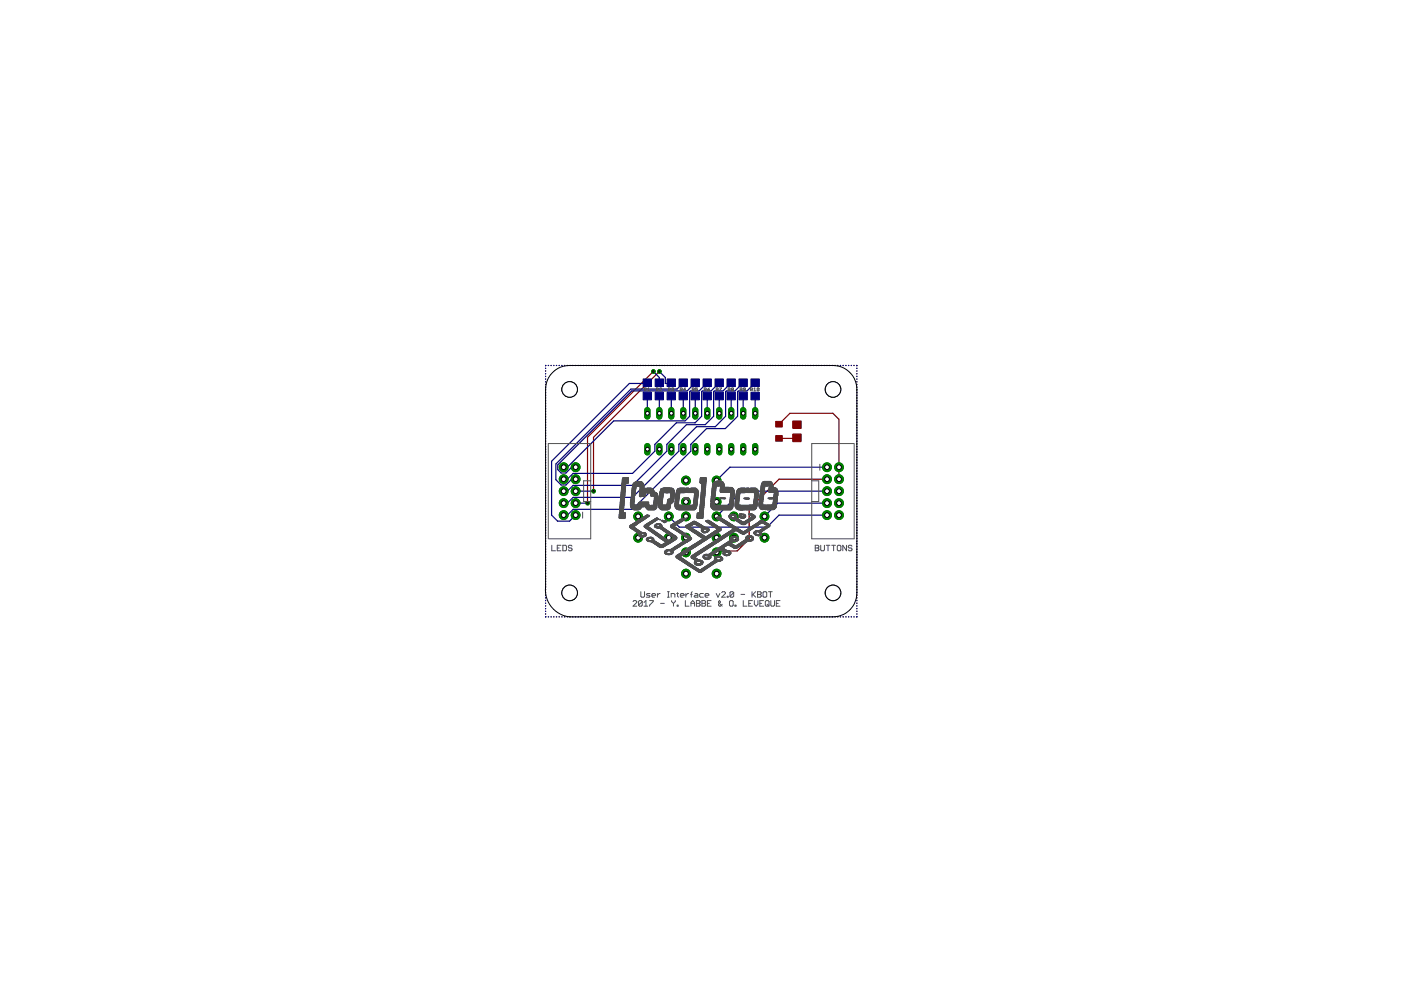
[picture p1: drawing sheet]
<svg xmlns="http://www.w3.org/2000/svg" width="297mm" height="210mm" viewBox="0 0 297 210" stroke-linecap="round" stroke-linejoin="round" font-family="sans-serif">
<g fill="#800000" stroke="#800000" stroke-width=".21">
<path d="M164.5 89.3h1.4v1.2h-1.4z"/>
<path d="M164.5 92.4h1.4v1.1h-1.4z"/>
<path d="M168.1 89.2h1.8v1.6h-1.8z"/>
<path d="M168.1 92h1.8v1.6h-1.8z"/>
</g>
<g fill="none" stroke="#800000" stroke-width=".25">
<path d="M115.7 78.1h.1M115.7 78.6v.1M115.7 79.2v.1M115.7 79.8h.1M115.7 77.5v.1M116.2 77.5h.1M116.8 77.5h.1M117.4 77.5h.1M118 77.5h.1M118.5 77.5h.1M119.1 77.5h.1M119.7 77.5h.1"/>
<path d="M120.3 77.5h.1M120.8 77.5h.1M121.4 77.5h.1M122 77.5h.1M122.6 77.5h.1M123.1 77.5h.1M123.7 77.5h.1M124.3 77.5h.1M124.8 77.5h.1M125.4 77.5h.1M126 77.5h.1M126.6 77.5h.1"/>
<path d="M127.1 77.5h.1M127.7 77.5h.1M128.3 77.5h.1M128.9 77.5h.1M129.4 77.5h.1M130 77.5h.1M130.6 77.5h.1M131.1 77.5h.1M131.7 77.5h.1M132.3 77.5h.1M132.9 77.5h.1M133.5 77.5h.1"/>
<path d="M134 77.5h.1M134.6 77.5h.1M135.2 77.5h.1M135.7 77.5h.1M136.3 77.5h.1M136.9 77.5h.1M137.5 77.5h.1M138 77.5h.1M138.5 78.8l-13.9 13.9v14M138.6 77.5h.1M139.2 77.5h.1M139.7 77.5h.1"/>
<path d="M139.8 78.8l-14 13.9v11.4M140.3 77.5h.1M140.9 77.5h.1M141.5 77.5h.1M142 77.5h.1M142.6 77.5h.1M143.2 77.5h.1M143.8 77.5h.1M144.3 77.5h.1M144.9 77.5h.1M145.5 77.5h.1M146 77.5h.1"/>
<path d="M146.6 77.5h.1M147.2 77.5h.1M147.8 77.5h.1M148.4 77.5h.1M148.9 77.5h.1M149.5 77.5h.1M150.1 77.5h.1M150.6 77.5h.1M151.2 77.5h.1M151.8 77.5h.1M152.4 77.5h.1M153 77.5h.1"/>
<path d="M153.5 77.5h.1M154.1 77.5h.1M154.7 77.5h.1M155.2 77.5h.1M155.8 77.5h.1M156.4 77.5h.1M157 77.5h.1M157.5 77.5h.1M158.1 77.5h.1M158.7 77.5h.1M159.2 77.5h.1M159.8 77.5h.1"/>
<path d="M160.4 77.5h.1M161 77.5h.1M161.5 77.5h.1M162.1 77.5h.1M162.7 77.5h.1M163.3 77.5h.1M163.8 77.5h.1M164.4 77.5h.1M165 77.5h.1M165.5 77.5h.1M166.1 77.5h.1M166.7 77.5h.1"/>
<path d="M167.3 77.5h.1M167.9 77.5h.1M168.4 77.5h.1M169 77.5h.1M169.6 77.5h.1M170.1 77.5h.1M170.7 77.5h.1M171.3 77.5h.1M171.9 77.5h.1M172.4 77.5h.1M173 77.5h.1M173.6 77.5h.1"/>
<path d="M174.2 77.5h.1M174.7 77.5h.1M175.3 77.5h.1M175.9 77.5h.1M176.4 77.5h.1M177 77.5h.1M177.6 77.5h.1M178.2 77.5h.1M178.7 77.5h.1M179.3 77.5h.1M179.9 77.5h.1M180.5 77.5h.1"/>
<path d="M181 77.5h.1M181.6 77.5l.1 .1M181.7 78.1h.1M181.7 78.6v.1M181.7 79.2v.1M181.7 79.8h.1M115.7 80.3v.1M115.7 80.9v.1M115.7 81.5v.1M115.7 82.1h.1M115.7 82.6v.1M115.7 83.2v.1"/>
<path d="M115.7 83.8h.1M115.7 84.3v.1M115.7 84.9v.1M115.7 85.5v.1M115.7 86.1h.1M115.7 86.6v.1M115.7 87.2v.1M115.7 87.8v.1M115.7 88.4h.1M115.7 88.9v.1M115.7 89.5v.1M115.7 90.1h.1"/>
<path d="M115.7 90.7h.1M115.7 91.2v.1M115.7 91.8v.1M115.7 92.4h.1M115.7 92.9v.1M115.7 93.5v.1M115.7 94.1h.1M115.7 94.7h.1M115.7 95.2v.1M115.7 95.8v.1M115.7 96.4h.1M115.7 96.9v.1"/>
<path d="M115.7 97.5v.1M115.7 98.1h.1M115.7 98.7h.1M115.7 99.2v.1M115.7 99.8v.1M165.2 89.9l2.3-2.3h9.1l1.3 1.3v12.7M169 92.8l-3.8 .1M181.7 80.3v.1M181.7 80.9v.1M181.7 81.5v.1M181.7 82.1h.1M181.7 82.6v.1"/>
<path d="M181.7 83.2v.1M181.7 83.8h.1M181.7 84.3v.1M181.7 84.9v.1M181.7 85.5v.1M181.7 86.1h.1M181.7 86.6v.1M181.7 87.2v.1M181.7 87.8v.1M181.7 88.4h.1M181.7 88.9v.1M181.7 89.5v.1"/>
<path d="M181.7 90.1h.1M181.7 90.7h.1M181.7 91.2v.1M181.7 91.8v.1M181.7 92.4h.1M181.7 92.9v.1M181.7 93.5v.1M181.7 94.1h.1M181.7 94.7h.1M181.7 95.2v.1M181.7 95.8v.1M181.7 96.4h.1"/>
<path d="M181.7 96.9v.1M181.7 97.5v.1M181.7 98.1h.1M181.7 98.7h.1M181.7 99.2v.1M181.7 99.8v.1M115.7 100.4v.1M115.7 101h.1M115.7 101.5v.1M115.7 102.1v.1M115.7 102.7h.1M115.7 103.3h.1"/>
<path d="M115.7 103.8v.1M115.7 104.4v.1M115.7 105h.1M115.7 105.5v.1M115.7 106.1v.1M115.7 106.7h.1M115.7 107.3h.1M115.7 107.8v.1M115.7 108.4v.1M115.7 109h.1M115.7 109.5v.1M115.7 110.1v.1"/>
<path d="M115.7 110.7h.1M115.7 111.3h.1M115.7 111.8v.1M115.7 112.4v.1M115.7 113v.1M115.7 113.6h.1M115.7 114.1v.1M115.7 114.7v.1M115.7 115.3h.1M115.7 115.8v.1M115.7 116.4v.1M115.7 117v.1"/>
<path d="M115.7 117.6h.1M115.7 118.1v.1M115.7 118.7v.1M115.7 119.3h.1M115.7 119.8v.1M175.3 101.6h-10.1l-6.4 6.3v6.4l-2.5 2.5h-4.1l-.3 .3M181.7 100.4v.1M181.7 101h.1M181.7 101.5v.1M181.7 102.1v.1M181.7 102.7h.1M181.7 103.3h.1"/>
<path d="M181.7 103.8v.1M181.7 104.4v.1M181.7 105h.1M181.7 105.5v.1M181.7 106.1v.1M181.7 106.7h.1M181.7 107.3h.1M181.7 107.8v.1M181.7 108.4v.1M181.7 109h.1M181.7 109.5v.1M181.7 110.1v.1"/>
<path d="M181.7 110.7h.1M181.7 111.3h.1M181.7 111.8v.1M181.7 112.4v.1M181.7 113v.1M181.7 113.6h.1M181.7 114.1v.1M181.7 114.7v.1M181.7 115.3h.1M181.7 115.8v.1M181.7 116.4v.1M181.7 117v.1"/>
<path d="M181.7 117.6h.1M181.7 118.1v.1M181.7 118.7v.1M181.7 119.3h.1M181.7 119.8v.1M115.7 120.4v.1M115.7 121v.1M115.7 121.6h.1M115.7 122.1v.1M115.7 122.7v.1M115.7 123.3h.1M115.7 123.8v.1"/>
<path d="M115.7 124.4v.1M115.7 125v.1M115.7 125.6h.1M115.7 126.2h.1M115.7 126.7v.1M115.7 127.3v.1M115.7 127.9h.1M115.7 128.4v.1M115.7 129v.1M115.7 129.6h.1M115.7 130.2h.1M115.7 130.7v.1"/>
<path d="M116.2 130.8h.1M116.8 130.8h.1M117.4 130.8h.1M118 130.8h.1M118.5 130.8h.1M119.1 130.8h.1M119.7 130.8h.1M120.3 130.8h.1M120.8 130.8h.1M121.4 130.8h.1M122 130.8h.1M122.6 130.8h.1"/>
<path d="M123.1 130.8h.1M123.7 130.8h.1M124.3 130.8h.1M124.8 130.8h.1M125.4 130.8h.1M126 130.8h.1M126.6 130.8h.1M127.1 130.8h.1M127.7 130.8h.1M128.3 130.8h.1M128.9 130.8h.1M129.4 130.8h.1"/>
<path d="M130 130.8h.1M130.6 130.8h.1M131.1 130.8h.1M131.7 130.8h.1M132.3 130.8h.1M132.9 130.8h.1M133.5 130.8h.1M134 130.8h.1M134.6 130.8h.1M135.2 130.8h.1M135.7 130.8h.1M136.3 130.8h.1"/>
<path d="M136.9 130.8h.1M137.5 130.8h.1M138 130.8h.1M138.6 130.8h.1M139.2 130.8h.1M139.7 130.8h.1M140.3 130.8h.1M140.9 130.8h.1M141.5 130.8h.1M142 130.8h.1M142.6 130.8h.1M143.2 130.8h.1"/>
<path d="M143.8 130.8h.1M144.3 130.8h.1M144.9 130.8h.1M145.5 130.8h.1M146 130.8h.1M146.6 130.8h.1M147.2 130.8h.1M147.8 130.8h.1M148.4 130.8h.1M148.9 130.8h.1M149.5 130.8h.1M150.1 130.8h.1"/>
<path d="M150.6 130.8h.1M151.2 130.8h.1M151.8 130.8h.1M152.4 130.8h.1M153 130.8h.1M153.5 130.8h.1M154.1 130.8h.1M154.7 130.8h.1M155.2 130.8h.1M155.8 130.8h.1M156.4 130.8h.1M157 130.8h.1"/>
<path d="M157.5 130.8h.1M158.1 130.8h.1M158.7 130.8h.1M159.2 130.8h.1M159.8 130.8h.1M160.4 130.8h.1M161 130.8h.1M161.5 130.8h.1M162.1 130.8h.1M162.7 130.8h.1M163.3 130.8h.1M163.8 130.8h.1"/>
<path d="M164.4 130.8h.1M165 130.8h.1M165.5 130.8h.1M166.1 130.8h.1M166.7 130.8h.1M167.3 130.8h.1M167.9 130.8h.1M168.4 130.8h.1M169 130.8h.1M169.6 130.8h.1M170.1 130.8h.1M170.7 130.8h.1"/>
<path d="M171.3 130.8h.1M171.9 130.8h.1M172.4 130.8h.1M173 130.8h.1M173.6 130.8h.1M174.2 130.8h.1M174.7 130.8h.1M175.3 130.8h.1M175.9 130.8h.1M176.4 130.8h.1M177 130.8h.1M177.6 130.8h.1"/>
<path d="M178.2 130.8h.1M178.7 130.8h.1M179.3 130.8h.1M179.9 130.8h.1M180.5 130.8h.1M181 130.8h.1M181.7 120.4v.1M181.7 121v.1M181.7 121.6h.1M181.7 122.1v.1M181.7 122.7v.1M181.7 123.3h.1"/>
<path d="M181.7 123.8v.1M181.7 124.4v.1M181.7 125v.1M181.7 125.6h.1M181.7 126.2h.1M181.7 126.7v.1M181.7 127.3v.1M181.7 127.9h.1M181.7 128.4v.1M181.7 129v.1M181.7 129.6h.1M181.7 130.2h.1"/>
<path d="M181.7 130.7l-.1 .1"/>
</g>
<circle cx="175.3" cy="99.1" r=".93" fill="#008000" stroke="#008000" stroke-width=".21"/>
<circle cx="175.3" cy="99.1" r=".51" fill="#fff" stroke="#000" stroke-width=".21"/>
<circle cx="177.9" cy="99.1" r=".93" fill="#008000" stroke="#008000" stroke-width=".21"/>
<circle cx="177.9" cy="99.1" r=".51" fill="#fff" stroke="#000" stroke-width=".21"/>
<circle cx="175.3" cy="101.6" r=".93" fill="#008000" stroke="#008000" stroke-width=".21"/>
<circle cx="175.3" cy="101.6" r=".51" fill="#fff" stroke="#000" stroke-width=".21"/>
<circle cx="177.9" cy="101.6" r=".93" fill="#008000" stroke="#008000" stroke-width=".21"/>
<circle cx="177.9" cy="101.6" r=".51" fill="#fff" stroke="#000" stroke-width=".21"/>
<circle cx="175.3" cy="104.1" r=".93" fill="#008000" stroke="#008000" stroke-width=".21"/>
<circle cx="175.3" cy="104.1" r=".51" fill="#fff" stroke="#000" stroke-width=".21"/>
<circle cx="177.9" cy="104.1" r=".93" fill="#008000" stroke="#008000" stroke-width=".21"/>
<circle cx="177.9" cy="104.1" r=".51" fill="#fff" stroke="#000" stroke-width=".21"/>
<circle cx="175.3" cy="106.7" r=".93" fill="#008000" stroke="#008000" stroke-width=".21"/>
<circle cx="175.3" cy="106.7" r=".51" fill="#fff" stroke="#000" stroke-width=".21"/>
<circle cx="177.9" cy="106.7" r=".93" fill="#008000" stroke="#008000" stroke-width=".21"/>
<circle cx="177.9" cy="106.7" r=".51" fill="#fff" stroke="#000" stroke-width=".21"/>
<circle cx="175.3" cy="109.2" r=".93" fill="#008000" stroke="#008000" stroke-width=".21"/>
<circle cx="175.3" cy="109.2" r=".51" fill="#fff" stroke="#000" stroke-width=".21"/>
<circle cx="177.9" cy="109.2" r=".93" fill="#008000" stroke="#008000" stroke-width=".21"/>
<circle cx="177.9" cy="109.2" r=".51" fill="#fff" stroke="#000" stroke-width=".21"/>
<circle cx="151.9" cy="109.5" r=".93" fill="#008000" stroke="#008000" stroke-width=".21"/>
<circle cx="151.9" cy="109.5" r=".51" fill="#fff" stroke="#000" stroke-width=".21"/>
<circle cx="145.4" cy="109.5" r=".93" fill="#008000" stroke="#008000" stroke-width=".21"/>
<circle cx="145.4" cy="109.5" r=".51" fill="#fff" stroke="#000" stroke-width=".21"/>
<circle cx="151.9" cy="114" r=".93" fill="#008000" stroke="#008000" stroke-width=".21"/>
<circle cx="151.9" cy="114" r=".51" fill="#fff" stroke="#000" stroke-width=".21"/>
<circle cx="145.4" cy="114" r=".93" fill="#008000" stroke="#008000" stroke-width=".21"/>
<circle cx="145.4" cy="114" r=".51" fill="#fff" stroke="#000" stroke-width=".21"/>
<path d="M137.2 87v1.3" fill="none" stroke="#008000" stroke-width="1.3"/>
<circle cx="137.3" cy="87.6" r=".4" fill="#fff" stroke="#000" stroke-width=".21"/>
<path d="M139.8 87v1.3" fill="none" stroke="#008000" stroke-width="1.3"/>
<circle cx="139.8" cy="87.6" r=".4" fill="#fff" stroke="#000" stroke-width=".21"/>
<path d="M152.5 87v1.3" fill="none" stroke="#008000" stroke-width="1.3"/>
<circle cx="152.5" cy="87.6" r=".4" fill="#fff" stroke="#000" stroke-width=".21"/>
<path d="M155 87v1.3" fill="none" stroke="#008000" stroke-width="1.3"/>
<circle cx="155" cy="87.6" r=".4" fill="#fff" stroke="#000" stroke-width=".21"/>
<path d="M142.3 87v1.3" fill="none" stroke="#008000" stroke-width="1.3"/>
<circle cx="142.3" cy="87.6" r=".4" fill="#fff" stroke="#000" stroke-width=".21"/>
<path d="M144.9 87v1.3" fill="none" stroke="#008000" stroke-width="1.3"/>
<circle cx="144.9" cy="87.6" r=".4" fill="#fff" stroke="#000" stroke-width=".21"/>
<path d="M149.9 87v1.3" fill="none" stroke="#008000" stroke-width="1.3"/>
<circle cx="150" cy="87.6" r=".4" fill="#fff" stroke="#000" stroke-width=".21"/>
<path d="M147.4 87v1.3" fill="none" stroke="#008000" stroke-width="1.3"/>
<circle cx="147.4" cy="87.6" r=".4" fill="#fff" stroke="#000" stroke-width=".21"/>
<path d="M157.6 87v1.3" fill="none" stroke="#008000" stroke-width="1.3"/>
<circle cx="157.6" cy="87.6" r=".4" fill="#fff" stroke="#000" stroke-width=".21"/>
<path d="M160.1 87v1.3" fill="none" stroke="#008000" stroke-width="1.3"/>
<circle cx="160.1" cy="87.6" r=".4" fill="#fff" stroke="#000" stroke-width=".21"/>
<path d="M160.1 94.6v1.3" fill="none" stroke="#008000" stroke-width="1.3"/>
<circle cx="160.1" cy="95.2" r=".4" fill="#fff" stroke="#000" stroke-width=".21"/>
<path d="M157.6 94.6v1.3" fill="none" stroke="#008000" stroke-width="1.3"/>
<circle cx="157.6" cy="95.2" r=".4" fill="#fff" stroke="#000" stroke-width=".21"/>
<path d="M155 94.6v1.3" fill="none" stroke="#008000" stroke-width="1.3"/>
<circle cx="155" cy="95.2" r=".4" fill="#fff" stroke="#000" stroke-width=".21"/>
<path d="M152.5 94.6v1.3" fill="none" stroke="#008000" stroke-width="1.3"/>
<circle cx="152.5" cy="95.2" r=".4" fill="#fff" stroke="#000" stroke-width=".21"/>
<path d="M149.9 94.6v1.3" fill="none" stroke="#008000" stroke-width="1.3"/>
<circle cx="150" cy="95.2" r=".4" fill="#fff" stroke="#000" stroke-width=".21"/>
<path d="M147.4 94.6v1.3" fill="none" stroke="#008000" stroke-width="1.3"/>
<circle cx="147.4" cy="95.2" r=".4" fill="#fff" stroke="#000" stroke-width=".21"/>
<path d="M144.9 94.6v1.3" fill="none" stroke="#008000" stroke-width="1.3"/>
<circle cx="144.9" cy="95.2" r=".4" fill="#fff" stroke="#000" stroke-width=".21"/>
<path d="M142.3 94.6v1.3" fill="none" stroke="#008000" stroke-width="1.3"/>
<circle cx="142.3" cy="95.2" r=".4" fill="#fff" stroke="#000" stroke-width=".21"/>
<path d="M139.8 94.6v1.3" fill="none" stroke="#008000" stroke-width="1.3"/>
<circle cx="139.8" cy="95.2" r=".4" fill="#fff" stroke="#000" stroke-width=".21"/>
<path d="M137.2 94.6v1.3" fill="none" stroke="#008000" stroke-width="1.3"/>
<circle cx="137.3" cy="95.2" r=".4" fill="#fff" stroke="#000" stroke-width=".21"/>
<circle cx="151.9" cy="117.1" r=".93" fill="#008000" stroke="#008000" stroke-width=".21"/>
<circle cx="151.9" cy="117.1" r=".51" fill="#fff" stroke="#000" stroke-width=".21"/>
<circle cx="145.4" cy="117.1" r=".93" fill="#008000" stroke="#008000" stroke-width=".21"/>
<circle cx="145.4" cy="117.1" r=".51" fill="#fff" stroke="#000" stroke-width=".21"/>
<circle cx="151.9" cy="121.6" r=".93" fill="#008000" stroke="#008000" stroke-width=".21"/>
<circle cx="151.9" cy="121.6" r=".51" fill="#fff" stroke="#000" stroke-width=".21"/>
<circle cx="145.4" cy="121.6" r=".93" fill="#008000" stroke="#008000" stroke-width=".21"/>
<circle cx="145.4" cy="121.6" r=".51" fill="#fff" stroke="#000" stroke-width=".21"/>
<circle cx="122" cy="109.2" r=".93" fill="#008000" stroke="#008000" stroke-width=".21"/>
<circle cx="122" cy="109.2" r=".51" fill="#fff" stroke="#000" stroke-width=".21"/>
<circle cx="119.5" cy="109.2" r=".93" fill="#008000" stroke="#008000" stroke-width=".21"/>
<circle cx="119.5" cy="109.2" r=".51" fill="#fff" stroke="#000" stroke-width=".21"/>
<circle cx="122" cy="106.7" r=".93" fill="#008000" stroke="#008000" stroke-width=".21"/>
<circle cx="122" cy="106.7" r=".51" fill="#fff" stroke="#000" stroke-width=".21"/>
<circle cx="119.5" cy="106.7" r=".93" fill="#008000" stroke="#008000" stroke-width=".21"/>
<circle cx="119.5" cy="106.7" r=".51" fill="#fff" stroke="#000" stroke-width=".21"/>
<circle cx="122" cy="104.1" r=".93" fill="#008000" stroke="#008000" stroke-width=".21"/>
<circle cx="122" cy="104.1" r=".51" fill="#fff" stroke="#000" stroke-width=".21"/>
<circle cx="119.5" cy="104.1" r=".93" fill="#008000" stroke="#008000" stroke-width=".21"/>
<circle cx="119.5" cy="104.1" r=".51" fill="#fff" stroke="#000" stroke-width=".21"/>
<circle cx="122" cy="101.6" r=".93" fill="#008000" stroke="#008000" stroke-width=".21"/>
<circle cx="122" cy="101.6" r=".51" fill="#fff" stroke="#000" stroke-width=".21"/>
<circle cx="119.5" cy="101.6" r=".93" fill="#008000" stroke="#008000" stroke-width=".21"/>
<circle cx="119.5" cy="101.6" r=".51" fill="#fff" stroke="#000" stroke-width=".21"/>
<circle cx="122" cy="99.1" r=".93" fill="#008000" stroke="#008000" stroke-width=".21"/>
<circle cx="122" cy="99.1" r=".51" fill="#fff" stroke="#000" stroke-width=".21"/>
<circle cx="119.5" cy="99.1" r=".93" fill="#008000" stroke="#008000" stroke-width=".21"/>
<circle cx="119.5" cy="99.1" r=".51" fill="#fff" stroke="#000" stroke-width=".21"/>
<circle cx="162.1" cy="109.5" r=".93" fill="#008000" stroke="#008000" stroke-width=".21"/>
<circle cx="162.1" cy="109.5" r=".51" fill="#fff" stroke="#000" stroke-width=".21"/>
<circle cx="155.6" cy="109.5" r=".93" fill="#008000" stroke="#008000" stroke-width=".21"/>
<circle cx="155.6" cy="109.5" r=".51" fill="#fff" stroke="#000" stroke-width=".21"/>
<circle cx="162.1" cy="114" r=".93" fill="#008000" stroke="#008000" stroke-width=".21"/>
<circle cx="162.1" cy="114" r=".51" fill="#fff" stroke="#000" stroke-width=".21"/>
<circle cx="155.6" cy="114" r=".93" fill="#008000" stroke="#008000" stroke-width=".21"/>
<circle cx="155.6" cy="114" r=".51" fill="#fff" stroke="#000" stroke-width=".21"/>
<circle cx="141.8" cy="109.5" r=".93" fill="#008000" stroke="#008000" stroke-width=".21"/>
<circle cx="141.8" cy="109.5" r=".51" fill="#fff" stroke="#000" stroke-width=".21"/>
<circle cx="135.3" cy="109.5" r=".93" fill="#008000" stroke="#008000" stroke-width=".21"/>
<circle cx="135.3" cy="109.5" r=".51" fill="#fff" stroke="#000" stroke-width=".21"/>
<circle cx="141.8" cy="114" r=".93" fill="#008000" stroke="#008000" stroke-width=".21"/>
<circle cx="141.8" cy="114" r=".51" fill="#fff" stroke="#000" stroke-width=".21"/>
<circle cx="135.3" cy="114" r=".93" fill="#008000" stroke="#008000" stroke-width=".21"/>
<circle cx="135.3" cy="114" r=".51" fill="#fff" stroke="#000" stroke-width=".21"/>
<circle cx="151.9" cy="101.9" r=".93" fill="#008000" stroke="#008000" stroke-width=".21"/>
<circle cx="151.9" cy="101.9" r=".51" fill="#fff" stroke="#000" stroke-width=".21"/>
<circle cx="145.4" cy="101.9" r=".93" fill="#008000" stroke="#008000" stroke-width=".21"/>
<circle cx="145.4" cy="101.9" r=".51" fill="#fff" stroke="#000" stroke-width=".21"/>
<circle cx="151.9" cy="106.4" r=".93" fill="#008000" stroke="#008000" stroke-width=".21"/>
<circle cx="151.9" cy="106.4" r=".51" fill="#fff" stroke="#000" stroke-width=".21"/>
<circle cx="145.4" cy="106.4" r=".93" fill="#008000" stroke="#008000" stroke-width=".21"/>
<circle cx="145.4" cy="106.4" r=".51" fill="#fff" stroke="#000" stroke-width=".21"/>
<circle cx="125.9" cy="104.1" r=".38" fill="#008000" stroke="#008000" stroke-width=".21"/>
<circle cx="125.9" cy="104.1" r=".17" fill="#fff" stroke="#000" stroke-width=".21"/>
<circle cx="139.8" cy="78.8" r=".38" fill="#008000" stroke="#008000" stroke-width=".21"/>
<circle cx="139.8" cy="78.8" r=".17" fill="#fff" stroke="#000" stroke-width=".21"/>
<circle cx="124.6" cy="106.7" r=".38" fill="#008000" stroke="#008000" stroke-width=".21"/>
<circle cx="124.6" cy="106.7" r=".17" fill="#fff" stroke="#000" stroke-width=".21"/>
<circle cx="138.5" cy="78.8" r=".38" fill="#008000" stroke="#008000" stroke-width=".21"/>
<circle cx="138.5" cy="78.8" r=".17" fill="#fff" stroke="#000" stroke-width=".21"/>
<g fill="#000080" stroke="#000080" stroke-width=".21">
<path d="M136.4 80.3h1.7v1.7h-1.7z"/>
<path d="M136.4 83.2h1.7v1.6h-1.7z"/>
<path d="M159.2 80.3h1.8v1.7h-1.8z"/>
<path d="M159.2 83.2h1.8v1.6h-1.8z"/>
<path d="M138.9 80.3h1.8v1.7h-1.8z"/>
<path d="M138.9 83.2h1.8v1.6h-1.8z"/>
<path d="M141.4 80.3h1.8v1.7h-1.8z"/>
<path d="M141.4 83.2h1.8v1.6h-1.8z"/>
<path d="M144 80.3h1.8v1.7h-1.8z"/>
<path d="M144 83.2h1.8v1.6h-1.8z"/>
<path d="M146.5 80.3h1.8v1.7h-1.8z"/>
<path d="M146.5 83.2h1.8v1.6h-1.8z"/>
<path d="M149.1 80.3h1.7v1.7h-1.7z"/>
<path d="M149.1 83.2h1.7v1.6h-1.7z"/>
<path d="M151.6 80.3h1.8v1.7h-1.8z"/>
<path d="M151.6 83.2h1.8v1.6h-1.8z"/>
<path d="M154.1 80.3h1.8v1.7h-1.8z"/>
<path d="M154.1 83.2h1.8v1.6h-1.8z"/>
<path d="M156.7 80.3h1.8v1.7h-1.8z"/>
<path d="M156.7 83.2h1.8v1.6h-1.8z"/>
</g>
<g fill="none" stroke="#000080" stroke-width=".25">
<path d="M115.7 78.1h.1M115.7 78.6v.1M115.7 79.2v.1M115.7 79.8h.1M115.7 77.5v.1M116.2 77.5h.1M116.8 77.5h.1M117.4 77.5h.1M118 77.5h.1M118.5 77.5h.1M119.1 77.5h.1M119.7 77.5h.1"/>
<path d="M120.3 77.5h.1M120.8 77.5h.1M121.4 77.5h.1M122 77.5h.1M122.6 77.5h.1M123.1 77.5h.1M123.7 77.5h.1M124.3 77.5h.1M124.8 77.5h.1M125.4 77.5h.1M126 77.5h.1M126.6 77.5h.1"/>
<path d="M127.1 77.5h.1M127.7 77.5h.1M128.3 77.5h.1M128.9 77.5h.1M129.4 77.5h.1M130 77.5h.1M130.6 77.5h.1M131.1 77.5h.1M131.7 77.5h.1M132.3 77.5h.1M132.9 77.5h.1M133.5 77.5h.1"/>
<path d="M134 77.5h.1M134.6 77.5h.1M135.2 77.5h.1M135.7 77.5h.1M136.3 77.5h.1M136.9 77.5h.1M137.5 77.5h.1M138 77.5h.1M138.5 78.8l1.3 1.2v1.3M138.6 77.5h.1M139.2 77.5h.1M139.7 77.5h.1"/>
<path d="M139.8 78.8l1.3 1.2v1.3h1.2v-.1M140.3 77.5h.1M140.9 77.5h.1M141.5 77.5h.1M142 77.5h.1M142.6 77.5h.1M143.2 77.5h.1M143.8 77.5h.1M144.3 77.5h.1M144.9 77.5h.1M145.5 77.5h.1M146 77.5h.1"/>
<path d="M146.6 77.5h.1M147.2 77.5h.1M147.8 77.5h.1M148.4 77.5h.1M148.9 77.5h.1M149.5 77.5h.1M150.1 77.5h.1M150.6 77.5h.1M151.2 77.5h.1M151.8 77.5h.1M152.4 77.5h.1M153 77.5h.1"/>
<path d="M153.5 77.5h.1M154.1 77.5h.1M154.7 77.5h.1M155.2 77.5h.1M155.8 77.5h.1M156.4 77.5h.1M157 77.5h.1M157.5 77.5h.1M158.1 77.5h.1M158.7 77.5h.1M159.2 77.5h.1M159.8 77.5h.1"/>
<path d="M160.4 77.5h.1M161 77.5h.1M161.5 77.5h.1M162.1 77.5h.1M162.7 77.5h.1M163.3 77.5h.1M163.8 77.5h.1M164.4 77.5h.1M165 77.5h.1M165.5 77.5h.1M166.1 77.5h.1M166.7 77.5h.1"/>
<path d="M167.3 77.5h.1M167.9 77.5h.1M168.4 77.5h.1M169 77.5h.1M169.6 77.5h.1M170.1 77.5h.1M170.7 77.5h.1M171.3 77.5h.1M171.9 77.5h.1M172.4 77.5h.1M173 77.5h.1M173.6 77.5h.1"/>
<path d="M174.2 77.5h.1M174.7 77.5h.1M175.3 77.5h.1M175.9 77.5h.1M176.4 77.5h.1M177 77.5h.1M177.6 77.5h.1M178.2 77.5h.1M178.7 77.5h.1M179.3 77.5h.1M179.9 77.5h.1M180.5 77.5h.1"/>
<path d="M181 77.5h.1M181.6 77.5l.1 .1M181.7 78.1h.1M181.7 78.6v.1M181.7 79.2v.1M181.7 79.8h.1M115.7 80.3v.1M115.7 80.9v.1M115.7 81.5v.1M115.7 82.1h.1M115.7 82.6v.1M115.7 83.2v.1"/>
<path d="M115.7 83.8h.1M115.7 84.3v.1M115.7 84.9v.1M115.7 85.5v.1M115.7 86.1h.1M115.7 86.6v.1M115.7 87.2v.1M115.7 87.8v.1M115.7 88.4h.1M115.7 88.9v.1M115.7 89.5v.1M115.7 90.1h.1"/>
<path d="M115.7 90.7h.1M115.7 91.2v.1M115.7 91.8v.1M115.7 92.4h.1M115.7 92.9v.1M115.7 93.5v.1M115.7 94.1h.1M115.7 94.7h.1M115.7 95.2v.1M115.7 95.8v.1M115.7 96.4h.1M115.7 96.9v.1"/>
<path d="M115.7 97.5v.1M115.7 98.1h.1M115.7 98.7h.1M115.7 99.2v.1M115.7 99.8v.1M137.2 81.2v.1h-3.8l-16.5 16.5v11.4l1.3 1.3h2.6l1.2-1.3M137.2 84v3.6M139.8 84v3.6M142.3 84v3.6M144.9 84v3.6M144.9 81.2l-1.3 1.3h-9.8l-15.9 15.9v3.3l1.1 1.1h1l1.2-1.2h.8M147.4 84v3.6"/>
<path d="M147.4 81.2l-1.7 1.7h-11.8l-15.6 15.7v1l.7 .7h1l1.2-1.2h.8M149.9 84v3.6M149.9 81.2l-1.7 1.7h-1.8l-.2 .1v5.3l-1 .9h-15.1l-9.8 9.9h-.8M152.5 84v3.6M152.5 81.2l-1.7 1.7h-1.9l-.1 .1v5.3l-1.4 1.3h-4l-4.5 4.6v1.5l-4.8 4.7h-12.6l-1.2 1.2h-.8M155 84v3.6M155 81.2l-1.7 1.7h-1.8l-.2 .1v5.3l-1.8 1.7h-4l-4.1 4.2v1.5l-7.3 7.2h-12.6l-1.2 1.2h-.8M157.6 84v3.6M157.6 81.2l-1.8 1.7h-1.8l-.2 .1v5.3l-2.1 2.2h-4l-3.8 3.7v1.5l-9.8 9.8h-12.6l-1.2 1.2h-.8M160.1 84v3.6M160.1 81.2l-1.7 1.7h-1.9l-.1 .1v5.3l-2.6 2.6h-4l-3.3 3.3v1.5l-12.4 12.3h-12.6l-1.2 1.2h-.8M175.3 99.1h-20.6l-2.8 2.8"/>
<path d="M181.7 80.3v.1M181.7 80.9v.1M181.7 81.5v.1M181.7 82.1h.1M181.7 82.6v.1M181.7 83.2v.1M181.7 83.8h.1M181.7 84.3v.1M181.7 84.9v.1M181.7 85.5v.1M181.7 86.1h.1M181.7 86.6v.1"/>
<path d="M181.7 87.2v.1M181.7 87.8v.1M181.7 88.4h.1M181.7 88.9v.1M181.7 89.5v.1M181.7 90.1h.1M181.7 90.7h.1M181.7 91.2v.1M181.7 91.8v.1M181.7 92.4h.1M181.7 92.9v.1M181.7 93.5v.1"/>
<path d="M181.7 94.1h.1M181.7 94.7h.1M181.7 95.2v.1M181.7 95.8v.1M181.7 96.4h.1M181.7 96.9v.1M181.7 97.5v.1M181.7 98.1h.1M181.7 98.7h.1M181.7 99.2v.1M181.7 99.8v.1M115.7 100.4v.1"/>
<path d="M115.7 101h.1M115.7 101.5v.1M115.7 102.1v.1M115.7 102.7h.1M115.7 103.3h.1M115.7 103.8v.1M115.7 104.4v.1M115.7 105h.1M115.7 105.5v.1M115.7 106.1v.1M115.7 106.7h.1M115.7 107.3h.1"/>
<path d="M115.7 107.8v.1M115.7 108.4v.1M115.7 109h.1M115.7 109.5v.1M115.7 110.1v.1M115.7 110.7h.1M115.7 111.3h.1M115.7 111.8v.1M115.7 112.4v.1M115.7 113v.1M115.7 113.6h.1M115.7 114.1v.1"/>
<path d="M115.7 114.7v.1M115.7 115.3h.1M115.7 115.8v.1M115.7 116.4v.1M115.7 117v.1M115.7 117.6h.1M115.7 118.1v.1M115.7 118.7v.1M115.7 119.3h.1M115.7 119.8v.1M122 104.1h3.8M122 106.7h2.6"/>
<path d="M175.3 104.1h-18l-5.4 5.4M175.3 106.7h-10.4l-2.8 2.8M175.3 109.2h-10.1l-2.6 2.6h-18.6l-2.2-2.3M181.7 100.4v.1M181.7 101h.1M181.7 101.5v.1M181.7 102.1v.1M181.7 102.7h.1M181.7 103.3h.1M181.7 103.8v.1M181.7 104.4v.1M181.7 105h.1"/>
<path d="M181.7 105.5v.1M181.7 106.1v.1M181.7 106.7h.1M181.7 107.3h.1M181.7 107.8v.1M181.7 108.4v.1M181.7 109h.1M181.7 109.5v.1M181.7 110.1v.1M181.7 110.7h.1M181.7 111.3h.1M181.7 111.8v.1"/>
<path d="M181.7 112.4v.1M181.7 113v.1M181.7 113.6h.1M181.7 114.1v.1M181.7 114.7v.1M181.7 115.3h.1M181.7 115.8v.1M181.7 116.4v.1M181.7 117v.1M181.7 117.6h.1M181.7 118.1v.1M181.7 118.7v.1"/>
<path d="M181.7 119.3h.1M181.7 119.8v.1M115.7 120.4v.1M115.7 121v.1M115.7 121.6h.1M115.7 122.1v.1M115.7 122.7v.1M115.7 123.3h.1M115.7 123.8v.1M115.7 124.4v.1M115.7 125v.1M115.7 125.6h.1"/>
<path d="M115.7 126.2h.1M115.7 126.7v.1M115.7 127.3v.1M115.7 127.9h.1M115.7 128.4v.1M115.7 129v.1M115.7 129.6h.1M115.7 130.2h.1M115.7 130.7v.1M116.2 130.8h.1M116.8 130.8h.1M117.4 130.8h.1"/>
<path d="M118 130.8h.1M118.5 130.8h.1M119.1 130.8h.1M119.7 130.8h.1M120.3 130.8h.1M120.8 130.8h.1M121.4 130.8h.1M122 130.8h.1M122.6 130.8h.1M123.1 130.8h.1M123.7 130.8h.1M124.3 130.8h.1"/>
<path d="M124.8 130.8h.1M125.4 130.8h.1M126 130.8h.1M126.6 130.8h.1M127.1 130.8h.1M127.7 130.8h.1M128.3 130.8h.1M128.9 130.8h.1M129.4 130.8h.1M130 130.8h.1M130.6 130.8h.1M131.1 130.8h.1"/>
<path d="M131.7 130.8h.1M132.3 130.8h.1M132.9 130.8h.1M133.5 130.8h.1M134 130.8h.1M134.6 130.8h.1M135.2 130.8h.1M135.7 130.8h.1M136.3 130.8h.1M136.9 130.8h.1M137.5 130.8h.1M138 130.8h.1"/>
<path d="M138.6 130.8h.1M139.2 130.8h.1M139.7 130.8h.1M140.3 130.8h.1M140.9 130.8h.1M141.5 130.8h.1M142 130.8h.1M142.6 130.8h.1M143.2 130.8h.1M143.8 130.8h.1M144.3 130.8h.1M144.9 130.8h.1"/>
<path d="M145.5 130.8h.1M146 130.8h.1M146.6 130.8h.1M147.2 130.8h.1M147.8 130.8h.1M148.4 130.8h.1M148.9 130.8h.1M149.5 130.8h.1M150.1 130.8h.1M150.6 130.8h.1M151.2 130.8h.1M151.8 130.8h.1"/>
<path d="M152.4 130.8h.1M153 130.8h.1M153.5 130.8h.1M154.1 130.8h.1M154.7 130.8h.1M155.2 130.8h.1M155.8 130.8h.1M156.4 130.8h.1M157 130.8h.1M157.5 130.8h.1M158.1 130.8h.1M158.7 130.8h.1"/>
<path d="M159.2 130.8h.1M159.8 130.8h.1M160.4 130.8h.1M161 130.8h.1M161.5 130.8h.1M162.1 130.8h.1M162.7 130.8h.1M163.3 130.8h.1M163.8 130.8h.1M164.4 130.8h.1M165 130.8h.1M165.5 130.8h.1"/>
<path d="M166.1 130.8h.1M166.7 130.8h.1M167.3 130.8h.1M167.9 130.8h.1M168.4 130.8h.1M169 130.8h.1M169.6 130.8h.1M170.1 130.8h.1M170.7 130.8h.1M171.3 130.8h.1M171.9 130.8h.1M172.4 130.8h.1"/>
<path d="M173 130.8h.1M173.6 130.8h.1M174.2 130.8h.1M174.7 130.8h.1M175.3 130.8h.1M175.9 130.8h.1M176.4 130.8h.1M177 130.8h.1M177.6 130.8h.1M178.2 130.8h.1M178.7 130.8h.1M179.3 130.8h.1"/>
<path d="M179.9 130.8h.1M180.5 130.8h.1M181 130.8h.1M181.7 120.4v.1M181.7 121v.1M181.7 121.6h.1M181.7 122.1v.1M181.7 122.7v.1M181.7 123.3h.1M181.7 123.8v.1M181.7 124.4v.1M181.7 125v.1"/>
<path d="M181.7 125.6h.1M181.7 126.2h.1M181.7 126.7v.1M181.7 127.3v.1M181.7 127.9h.1M181.7 128.4v.1M181.7 129v.1M181.7 129.6h.1M181.7 130.2h.1M181.7 130.7l-.1 .1"/>
</g>
<circle cx="175.3" cy="99.1" r=".93" fill="#008000" stroke="#008000" stroke-width=".21"/>
<circle cx="175.3" cy="99.1" r=".51" fill="#fff" stroke="#000" stroke-width=".21"/>
<circle cx="177.9" cy="99.1" r=".93" fill="#008000" stroke="#008000" stroke-width=".21"/>
<circle cx="177.9" cy="99.1" r=".51" fill="#fff" stroke="#000" stroke-width=".21"/>
<circle cx="175.3" cy="101.6" r=".93" fill="#008000" stroke="#008000" stroke-width=".21"/>
<circle cx="175.3" cy="101.6" r=".51" fill="#fff" stroke="#000" stroke-width=".21"/>
<circle cx="177.9" cy="101.6" r=".93" fill="#008000" stroke="#008000" stroke-width=".21"/>
<circle cx="177.9" cy="101.6" r=".51" fill="#fff" stroke="#000" stroke-width=".21"/>
<circle cx="175.3" cy="104.1" r=".93" fill="#008000" stroke="#008000" stroke-width=".21"/>
<circle cx="175.3" cy="104.1" r=".51" fill="#fff" stroke="#000" stroke-width=".21"/>
<circle cx="177.9" cy="104.1" r=".93" fill="#008000" stroke="#008000" stroke-width=".21"/>
<circle cx="177.9" cy="104.1" r=".51" fill="#fff" stroke="#000" stroke-width=".21"/>
<circle cx="175.3" cy="106.7" r=".93" fill="#008000" stroke="#008000" stroke-width=".21"/>
<circle cx="175.3" cy="106.7" r=".51" fill="#fff" stroke="#000" stroke-width=".21"/>
<circle cx="177.9" cy="106.7" r=".93" fill="#008000" stroke="#008000" stroke-width=".21"/>
<circle cx="177.9" cy="106.7" r=".51" fill="#fff" stroke="#000" stroke-width=".21"/>
<circle cx="175.3" cy="109.2" r=".93" fill="#008000" stroke="#008000" stroke-width=".21"/>
<circle cx="175.3" cy="109.2" r=".51" fill="#fff" stroke="#000" stroke-width=".21"/>
<circle cx="177.9" cy="109.2" r=".93" fill="#008000" stroke="#008000" stroke-width=".21"/>
<circle cx="177.9" cy="109.2" r=".51" fill="#fff" stroke="#000" stroke-width=".21"/>
<circle cx="151.9" cy="109.5" r=".93" fill="#008000" stroke="#008000" stroke-width=".21"/>
<circle cx="151.9" cy="109.5" r=".51" fill="#fff" stroke="#000" stroke-width=".21"/>
<circle cx="145.4" cy="109.5" r=".93" fill="#008000" stroke="#008000" stroke-width=".21"/>
<circle cx="145.4" cy="109.5" r=".51" fill="#fff" stroke="#000" stroke-width=".21"/>
<circle cx="151.9" cy="114" r=".93" fill="#008000" stroke="#008000" stroke-width=".21"/>
<circle cx="151.9" cy="114" r=".51" fill="#fff" stroke="#000" stroke-width=".21"/>
<circle cx="145.4" cy="114" r=".93" fill="#008000" stroke="#008000" stroke-width=".21"/>
<circle cx="145.4" cy="114" r=".51" fill="#fff" stroke="#000" stroke-width=".21"/>
<path d="M137.2 87v1.3" fill="none" stroke="#008000" stroke-width="1.3"/>
<circle cx="137.3" cy="87.6" r=".4" fill="#fff" stroke="#000" stroke-width=".21"/>
<path d="M139.8 87v1.3" fill="none" stroke="#008000" stroke-width="1.3"/>
<circle cx="139.8" cy="87.6" r=".4" fill="#fff" stroke="#000" stroke-width=".21"/>
<path d="M152.5 87v1.3" fill="none" stroke="#008000" stroke-width="1.3"/>
<circle cx="152.5" cy="87.6" r=".4" fill="#fff" stroke="#000" stroke-width=".21"/>
<path d="M155 87v1.3" fill="none" stroke="#008000" stroke-width="1.3"/>
<circle cx="155" cy="87.6" r=".4" fill="#fff" stroke="#000" stroke-width=".21"/>
<path d="M142.3 87v1.3" fill="none" stroke="#008000" stroke-width="1.3"/>
<circle cx="142.3" cy="87.6" r=".4" fill="#fff" stroke="#000" stroke-width=".21"/>
<path d="M144.9 87v1.3" fill="none" stroke="#008000" stroke-width="1.3"/>
<circle cx="144.9" cy="87.6" r=".4" fill="#fff" stroke="#000" stroke-width=".21"/>
<path d="M149.9 87v1.3" fill="none" stroke="#008000" stroke-width="1.3"/>
<circle cx="150" cy="87.6" r=".4" fill="#fff" stroke="#000" stroke-width=".21"/>
<path d="M147.4 87v1.3" fill="none" stroke="#008000" stroke-width="1.3"/>
<circle cx="147.4" cy="87.6" r=".4" fill="#fff" stroke="#000" stroke-width=".21"/>
<path d="M157.6 87v1.3" fill="none" stroke="#008000" stroke-width="1.3"/>
<circle cx="157.6" cy="87.6" r=".4" fill="#fff" stroke="#000" stroke-width=".21"/>
<path d="M160.1 87v1.3" fill="none" stroke="#008000" stroke-width="1.3"/>
<circle cx="160.1" cy="87.6" r=".4" fill="#fff" stroke="#000" stroke-width=".21"/>
<path d="M160.1 94.6v1.3" fill="none" stroke="#008000" stroke-width="1.3"/>
<circle cx="160.1" cy="95.2" r=".4" fill="#fff" stroke="#000" stroke-width=".21"/>
<path d="M157.6 94.6v1.3" fill="none" stroke="#008000" stroke-width="1.3"/>
<circle cx="157.6" cy="95.2" r=".4" fill="#fff" stroke="#000" stroke-width=".21"/>
<path d="M155 94.6v1.3" fill="none" stroke="#008000" stroke-width="1.3"/>
<circle cx="155" cy="95.2" r=".4" fill="#fff" stroke="#000" stroke-width=".21"/>
<path d="M152.5 94.6v1.3" fill="none" stroke="#008000" stroke-width="1.3"/>
<circle cx="152.5" cy="95.2" r=".4" fill="#fff" stroke="#000" stroke-width=".21"/>
<path d="M149.9 94.6v1.3" fill="none" stroke="#008000" stroke-width="1.3"/>
<circle cx="150" cy="95.2" r=".4" fill="#fff" stroke="#000" stroke-width=".21"/>
<path d="M147.4 94.6v1.3" fill="none" stroke="#008000" stroke-width="1.3"/>
<circle cx="147.4" cy="95.2" r=".4" fill="#fff" stroke="#000" stroke-width=".21"/>
<path d="M144.9 94.6v1.3" fill="none" stroke="#008000" stroke-width="1.3"/>
<circle cx="144.9" cy="95.2" r=".4" fill="#fff" stroke="#000" stroke-width=".21"/>
<path d="M142.3 94.6v1.3" fill="none" stroke="#008000" stroke-width="1.3"/>
<circle cx="142.3" cy="95.2" r=".4" fill="#fff" stroke="#000" stroke-width=".21"/>
<path d="M139.8 94.6v1.3" fill="none" stroke="#008000" stroke-width="1.3"/>
<circle cx="139.8" cy="95.2" r=".4" fill="#fff" stroke="#000" stroke-width=".21"/>
<path d="M137.2 94.6v1.3" fill="none" stroke="#008000" stroke-width="1.3"/>
<circle cx="137.3" cy="95.2" r=".4" fill="#fff" stroke="#000" stroke-width=".21"/>
<circle cx="151.9" cy="117.1" r=".93" fill="#008000" stroke="#008000" stroke-width=".21"/>
<circle cx="151.9" cy="117.1" r=".51" fill="#fff" stroke="#000" stroke-width=".21"/>
<circle cx="145.4" cy="117.1" r=".93" fill="#008000" stroke="#008000" stroke-width=".21"/>
<circle cx="145.4" cy="117.1" r=".51" fill="#fff" stroke="#000" stroke-width=".21"/>
<circle cx="151.9" cy="121.6" r=".93" fill="#008000" stroke="#008000" stroke-width=".21"/>
<circle cx="151.9" cy="121.6" r=".51" fill="#fff" stroke="#000" stroke-width=".21"/>
<circle cx="145.4" cy="121.6" r=".93" fill="#008000" stroke="#008000" stroke-width=".21"/>
<circle cx="145.4" cy="121.6" r=".51" fill="#fff" stroke="#000" stroke-width=".21"/>
<circle cx="122" cy="109.2" r=".93" fill="#008000" stroke="#008000" stroke-width=".21"/>
<circle cx="122" cy="109.2" r=".51" fill="#fff" stroke="#000" stroke-width=".21"/>
<circle cx="119.5" cy="109.2" r=".93" fill="#008000" stroke="#008000" stroke-width=".21"/>
<circle cx="119.5" cy="109.2" r=".51" fill="#fff" stroke="#000" stroke-width=".21"/>
<circle cx="122" cy="106.7" r=".93" fill="#008000" stroke="#008000" stroke-width=".21"/>
<circle cx="122" cy="106.7" r=".51" fill="#fff" stroke="#000" stroke-width=".21"/>
<circle cx="119.5" cy="106.7" r=".93" fill="#008000" stroke="#008000" stroke-width=".21"/>
<circle cx="119.5" cy="106.7" r=".51" fill="#fff" stroke="#000" stroke-width=".21"/>
<circle cx="122" cy="104.1" r=".93" fill="#008000" stroke="#008000" stroke-width=".21"/>
<circle cx="122" cy="104.1" r=".51" fill="#fff" stroke="#000" stroke-width=".21"/>
<circle cx="119.5" cy="104.1" r=".93" fill="#008000" stroke="#008000" stroke-width=".21"/>
<circle cx="119.5" cy="104.1" r=".51" fill="#fff" stroke="#000" stroke-width=".21"/>
<circle cx="122" cy="101.6" r=".93" fill="#008000" stroke="#008000" stroke-width=".21"/>
<circle cx="122" cy="101.6" r=".51" fill="#fff" stroke="#000" stroke-width=".21"/>
<circle cx="119.5" cy="101.6" r=".93" fill="#008000" stroke="#008000" stroke-width=".21"/>
<circle cx="119.5" cy="101.6" r=".51" fill="#fff" stroke="#000" stroke-width=".21"/>
<circle cx="122" cy="99.1" r=".93" fill="#008000" stroke="#008000" stroke-width=".21"/>
<circle cx="122" cy="99.1" r=".51" fill="#fff" stroke="#000" stroke-width=".21"/>
<circle cx="119.5" cy="99.1" r=".93" fill="#008000" stroke="#008000" stroke-width=".21"/>
<circle cx="119.5" cy="99.1" r=".51" fill="#fff" stroke="#000" stroke-width=".21"/>
<circle cx="162.1" cy="109.5" r=".93" fill="#008000" stroke="#008000" stroke-width=".21"/>
<circle cx="162.1" cy="109.5" r=".51" fill="#fff" stroke="#000" stroke-width=".21"/>
<circle cx="155.6" cy="109.5" r=".93" fill="#008000" stroke="#008000" stroke-width=".21"/>
<circle cx="155.6" cy="109.5" r=".51" fill="#fff" stroke="#000" stroke-width=".21"/>
<circle cx="162.1" cy="114" r=".93" fill="#008000" stroke="#008000" stroke-width=".21"/>
<circle cx="162.1" cy="114" r=".51" fill="#fff" stroke="#000" stroke-width=".21"/>
<circle cx="155.6" cy="114" r=".93" fill="#008000" stroke="#008000" stroke-width=".21"/>
<circle cx="155.6" cy="114" r=".51" fill="#fff" stroke="#000" stroke-width=".21"/>
<circle cx="141.8" cy="109.5" r=".93" fill="#008000" stroke="#008000" stroke-width=".21"/>
<circle cx="141.8" cy="109.5" r=".51" fill="#fff" stroke="#000" stroke-width=".21"/>
<circle cx="135.3" cy="109.5" r=".93" fill="#008000" stroke="#008000" stroke-width=".21"/>
<circle cx="135.3" cy="109.5" r=".51" fill="#fff" stroke="#000" stroke-width=".21"/>
<circle cx="141.8" cy="114" r=".93" fill="#008000" stroke="#008000" stroke-width=".21"/>
<circle cx="141.8" cy="114" r=".51" fill="#fff" stroke="#000" stroke-width=".21"/>
<circle cx="135.3" cy="114" r=".93" fill="#008000" stroke="#008000" stroke-width=".21"/>
<circle cx="135.3" cy="114" r=".51" fill="#fff" stroke="#000" stroke-width=".21"/>
<circle cx="151.9" cy="101.9" r=".93" fill="#008000" stroke="#008000" stroke-width=".21"/>
<circle cx="151.9" cy="101.9" r=".51" fill="#fff" stroke="#000" stroke-width=".21"/>
<circle cx="145.4" cy="101.9" r=".93" fill="#008000" stroke="#008000" stroke-width=".21"/>
<circle cx="145.4" cy="101.9" r=".51" fill="#fff" stroke="#000" stroke-width=".21"/>
<circle cx="151.9" cy="106.4" r=".93" fill="#008000" stroke="#008000" stroke-width=".21"/>
<circle cx="151.9" cy="106.4" r=".51" fill="#fff" stroke="#000" stroke-width=".21"/>
<circle cx="145.4" cy="106.4" r=".93" fill="#008000" stroke="#008000" stroke-width=".21"/>
<circle cx="145.4" cy="106.4" r=".51" fill="#fff" stroke="#000" stroke-width=".21"/>
<circle cx="125.9" cy="104.1" r=".38" fill="#008000" stroke="#008000" stroke-width=".21"/>
<circle cx="125.9" cy="104.1" r=".17" fill="#fff" stroke="#000" stroke-width=".21"/>
<circle cx="139.8" cy="78.8" r=".38" fill="#008000" stroke="#008000" stroke-width=".21"/>
<circle cx="139.8" cy="78.8" r=".17" fill="#fff" stroke="#000" stroke-width=".21"/>
<circle cx="124.6" cy="106.7" r=".38" fill="#008000" stroke="#008000" stroke-width=".21"/>
<circle cx="124.6" cy="106.7" r=".17" fill="#fff" stroke="#000" stroke-width=".21"/>
<circle cx="138.5" cy="78.8" r=".38" fill="#008000" stroke="#008000" stroke-width=".21"/>
<circle cx="138.5" cy="78.8" r=".17" fill="#fff" stroke="#000" stroke-width=".21"/>
<g fill="none" stroke="#505050" stroke-width=".21">
<path d="M136.6 82.7h.3l.1-.3-.4-.1v.6M136.8 82.7l.2 .2M137.3 82.5l.2-.2v.6M137.3 82.9h.4M139.2 82.7h.3l.1-.3-.4-.1v.6M139.4 82.7l.2 .2M139.9 82.4h.4l-.4 .5h.4M141.7 82.7h.3l.1-.3-.4-.1v.6M141.9 82.7l.2 .2M142.4 82.4l.3-.1v.3M142.6 82.6h.1M142.7 82.6v.3l-.3-.1"/>
<path d="M144.2 82.7h.3l.2-.3-.5-.1v.6M144.4 82.7l.3 .2M145.4 82.6h-.5l.3-.3v.6M146.8 82.7h.3l.1-.3-.4-.1v.6M147 82.7l.2 .2M147.9 82.3h-.4v.3h.4l-.1 .3-.3-.1M149.3 82.7h.3l.1-.3-.4-.1v.6M149.5 82.7l.2 .2M150 82.6h.3l.1 .2-.3 .1zM150.4 82.3l-.4 .3M151.8 82.7l.5-.1-.1-.3h-.4v.6M152.1 82.7l.2 .2"/>
<path d="M152.5 82.3h.5l-.5 .6M154.4 82.7l.4-.1-.1-.3h-.3v.6M154.6 82.7l.2 .2M155.2 82.6v-.3l.3 .1-.1 .2M155.2 82.6v.3l.3-.1-.1-.2M155.2 82.6h.2M156.9 82.7l.4-.1-.1-.3h-.3v.6M157.1 82.7l.2 .2M158 82.6l-.4-.1 .1-.2 .3 .1v.4h-.4M159.1 82.7h.3l.1-.3-.4-.1v.6M159.3 82.7l.2 .2M159.8 82.9h.4"/>
<path d="M159.8 82.5l.2-.2v.6M160.9 82.4h-.4v.4M160.9 82.4l-.1 .5-.3-.1M160.9 82.4l-.4 .4M173.8 98.4v1.3M181 94h-8.9v20.2h9v-20.2M116.2 114.2v-20.2h9v20.2h-8.8M117 115.6v1.2h.8M118.2 116.2h.4M118.9 115.6h-.7v1.2h.7M119.3 115.6h.6l.2 .2v.8l-.2 .2h-.6zM121.3 115.8l-.2-.2h-.4l-.2 .4 .2 .2h.4l.2 .4-.2 .2h-.4l-.2-.2"/>
<path d="M123.5 108.6v1.3M125.2 101.9h-1.5v4.4h1.5M172.1 101.9h1.5v4.4h-1.5M172.8 115.6h.6l.2 .2-.2 .4 .2 .4-.2 .2h-.6zM172.8 116.2h.6M174 115.6v1l.2 .2h.4l.2-.2v-1M175.2 115.6h.8M175.6 115.6v1.2M176.3 115.6h.8M176.7 115.6v1.2M177.7 115.6h.4l.2 .2v.8l-.2 .2h-.4l-.2-.2v-.8zM179.5 115.6v1.2l-.8-1.2v1.2"/>
<path d="M180.6 115.8l-.2-.2h-.4l-.1 .4 .1 .2h.4l.2 .4-.2 .2h-.4l-.1-.2M134.2 127.6l.2-.3h.4l.2 .3v.1l-.8 .8h.8M135.9 125.5v.9l.2 .2h.4l.2-.2v-.9M136.2 127.6v.7l-.2 .2h-.4l-.2-.2M136.2 127.6l-.2-.3h-.4l-.2 .3v.7M136.2 127.6l-.8 .7M136.5 128.5h.8M136.5 127.7l.4-.4v1.2M137.7 127.3h.8v.3l-.8 .7v.2M137.8 125.8h-.6l-.2 .2 .8 .4-.2 .2h-.6M138.2 126.2h.8l-.2-.4h-.4l-.2 .2v.4l.2 .2h.4M139.4 125.8v.8"/>
<path d="M140 125.8l-.6 .4M140.1 127.9h.7M141.5 126.6h.4M141.5 125.5h.4M141.7 125.5v1.1M142.3 126.6v-.8h.6l.2 .2v.6M142.4 127.3v.3l.4 .3M142.8 127.9v.6M143.2 127.3v.3l-.4 .3M143.5 125.8h.3M143.6 128.3h.2v.2h-.2zM143.7 125.6v.8l.1 .2"/>
<path d="M144.3 126.2h.7l-.2-.4h-.4l-.1 .2v.4l.1 .2h.4M145.3 127.3v1.2h.8M145.4 125.8v.8M146 125.8h-.2l-.4 .4M146.4 126h.4M146.5 127.9h.8M146.5 128.5v-.8l.4-.4 .4 .4v.8M146.8 125.5l-.2 .1v1M147.4 125.8h.3l.3 .2v.6h-.6l-.2-.2 .2-.2h.6M147.7 127.3h.5l.2 .3-.2 .3 .2 .4-.2 .2h-.5zM147.7 127.9h.5M148.8 127.3h.6l.2 .3-.2 .3 .2 .4-.2 .2h-.6z"/>
<path d="M148.8 127.9h.6M149.1 125.8h-.6l-.2 .2v.4l.2 .2h.6M149.5 126.2h.8l-.2-.4h-.4l-.2 .2v.4l.2 .2h.4M150 127.9h.4M150.8 127.3h-.8v1.2h.8M151.8 125.8l.4 .8 .4-.8M153 125.6l.2-.1h.4l.2 .1v.2l-.8 .8h.8M153.1 128.1l-.4 .4-.4-.2 .4-.6-.2-.4-.2 .4 .8 .8M154.2 126.4h.2v.2h-.2zM154.9 127.3h.4l.1 .3v.7l-.1 .2h-.4l-.2-.2v-.7zM155.6 125.6v.8l-.3 .2h-.3l-.2-.2M155.6 125.6l-.3-.1h-.3l-.2 .1v.8"/>
<path d="M155.6 125.6l-.8 .8M155.8 128.3h.2v.2h-.2zM157.1 126h.8M157.6 127.3v1.2h.8M158.7 127.9h.5M159.4 125.5v1.1M159.5 127.3h-.8v1.2h.8M159.6 126l.6 .6M159.9 127.3v.8l.4 .4 .4-.4v-.8M160.2 125.5l-.8 .7M160.6 125.5h.6l.2 .1-.2 .4 .2 .4-.2 .2h-.6zM160.6 126h.6"/>
<path d="M161.1 127.9h.4M161.8 125.6l.2-.1h.4l.2 .1v.8l-.2 .2h-.4l-.2-.2zM161.9 127.3h-.8v1.2h.8M162.5 127.3h.4l.1 .3v.7l-.1 .2h-.4l-.2-.2v-.7zM162.6 128.1l.4 .4M162.9 125.5h.8M163.3 125.5v1.1M163.4 127.3v1l.2 .2h.4l.2-.2v-1M164.6 127.9h.4M165.4 127.3h-.8v1.2h.8"/>
</g>
<g fill="#505050" stroke="#505050" stroke-width=".21">
<path d="M148.2 121.3l.5 .1z"/>
<path d="M148.2 121.3h.5z"/>
<path d="M148.1 121.3h.7z"/>
<path d="M148 121.2l.8 .1z"/>
<path d="M148 121.2h.9z"/>
<path d="M147.9 121.1l1 .1z"/>
<path d="M147.8 121.1h1.2z"/>
<path d="M147.7 121l1.4 .1z"/>
<path d="M147.7 121h1.4z"/>
<path d="M147.6 120.9l1.6 .1z"/>
<path d="M147.6 120.9l1.7 .1z"/>
<path d="M147.5 120.9h1.8z"/>
<path d="M147.5 120.8l1.9 .1z"/>
<path d="M147.4 120.8h.9z"/>
<path d="M148.5 120.8h.9z"/>
<path d="M147.3 120.8h1z"/>
<path d="M148.5 120.8h1z"/>
<path d="M147.3 120.7l.9 .1z"/>
<path d="M148.6 120.7l.9 .1z"/>
<path d="M147.2 120.7h1z"/>
<path d="M148.7 120.7h.9z"/>
<path d="M147.2 120.6l.9 .1z"/>
<path d="M148.7 120.6l.9 .1z"/>
<path d="M147.1 120.6h1z"/>
<path d="M148.8 120.6h.9z"/>
<path d="M147 120.6h1z"/>
<path d="M147 120.5l.9 .1z"/>
<path d="M148.9 120.5l.9 .1z"/>
<path d="M146.9 120.5h1z"/>
<path d="M148.9 120.5h.9z"/>
<path d="M146.9 120.5h.9z"/>
<path d="M149 120.5h.9z"/>
<path d="M146.8 120.4l.9 .1z"/>
<path d="M149.1 120.4l.9 .1z"/>
<path d="M146.7 120.4h1z"/>
<path d="M149.1 120.4h.9z"/>
<path d="M146.7 120.4h.9z"/>
<path d="M149.2 120.4h.9z"/>
<path d="M146.6 120.3l1 .1z"/>
<path d="M149.2 120.3l1 .1z"/>
<path d="M146.6 120.3h.9z"/>
<path d="M149.3 120.3h.9z"/>
<path d="M146.5 120.2l.9 .1z"/>
<path d="M149.3 120.2l1 .1z"/>
<path d="M146.5 120.2h.9z"/>
<path d="M149.4 120.2h.9z"/>
<path d="M146.4 120.2h.9z"/>
<path d="M149.4 120.2h1z"/>
<path d="M146.3 120.1l1 .1z"/>
<path d="M149.5 120.1l.9 .1z"/>
<path d="M146.3 120.1h.9z"/>
<path d="M149.6 120.1h.9z"/>
<path d="M146.2 120.1h1z"/>
<path d="M146.2 120l.9 .1z"/>
<path d="M149.7 120l.9 .1z"/>
<path d="M146.1 120h1z"/>
<path d="M149.8 120h.8z"/>
<path d="M146 120h1z"/>
<path d="M149.8 120h.9z"/>
<path d="M146 119.9l1 .1z"/>
<path d="M149.9 119.9l.8 .1z"/>
<path d="M145.9 119.9h1z"/>
<path d="M149.9 119.9h.9z"/>
<path d="M145.9 119.8l1 .1z"/>
<path d="M147.8 119.8l.5 .1z"/>
<path d="M150 119.8l.9 .1z"/>
<path d="M145.8 119.8h1z"/>
<path d="M147.7 119.8h.8z"/>
<path d="M150.1 119.8h.8z"/>
<path d="M145.7 119.8h1z"/>
<path d="M147.6 119.8h1z"/>
<path d="M150.1 119.8h.9z"/>
<path d="M145.7 119.7l1 .1z"/>
<path d="M147.5 119.7l1.2 .1z"/>
<path d="M150.2 119.7l.8 .1z"/>
<path d="M145.6 119.7h1z"/>
<path d="M147.4 119.7h1.4z"/>
<path d="M150.2 119.7h.9z"/>
<path d="M145.6 119.6l1 .1z"/>
<path d="M147.4 119.6l1.4 .1z"/>
<path d="M150.3 119.6l.9 .1z"/>
<path d="M145.5 119.6l1 .1z"/>
<path d="M147.3 119.6l1.6 .1z"/>
<path d="M145.5 119.6h1z"/>
<path d="M147.3 119.6h1.6z"/>
<path d="M150.4 119.6h.9z"/>
<path d="M145.4 119.5l1 .1z"/>
<path d="M147.3 119.5l.6 .1z"/>
<path d="M148.4 119.5l.5 .1z"/>
<path d="M150.4 119.5l.9 .1z"/>
<path d="M145.4 119.5h.9z"/>
<path d="M147.3 119.5h.5z"/>
<path d="M148.5 119.5h.5z"/>
<path d="M150.5 119.5h.9z"/>
<path d="M145.3 119.5h1z"/>
<path d="M147.3 119.5h.4z"/>
<path d="M150.5 119.5h1z"/>
<path d="M145.2 119.4l1 .1z"/>
<path d="M147.2 119.4l.5 .1z"/>
<path d="M148.6 119.4l.4 .1z"/>
<path d="M150.6 119.4l.9 .1z"/>
<path d="M145.2 119.4h1z"/>
<path d="M147.2 119.4h.4z"/>
<path d="M148.6 119.4h.4z"/>
<path d="M150.6 119.4h1z"/>
<path d="M145.1 119.3l1 .1z"/>
<path d="M147.2 119.3l.4 .1z"/>
<path d="M148.6 119.3l.4 .1z"/>
<path d="M150.7 119.3l.9 .1z"/>
<path d="M145.1 119.3h1z"/>
<path d="M147.2 119.3h.4z"/>
<path d="M148.6 119.3h.4z"/>
<path d="M150.7 119.3h1z"/>
<path d="M145 119.3h1z"/>
<path d="M150.8 119.3h1z"/>
<path d="M145 119.2l1 .1z"/>
<path d="M147.2 119.2l.4 .1z"/>
<path d="M148.7 119.2l.4 .1z"/>
<path d="M150.9 119.2l.9 .1z"/>
<path d="M144.9 119.2h1z"/>
<path d="M147.2 119.2h.4z"/>
<path d="M148.6 119.2h.5z"/>
<path d="M150.9 119.2h1z"/>
<path d="M144.8 119.1l1 .1z"/>
<path d="M147.2 119.1l.4 .1z"/>
<path d="M148.6 119.1l.5 .1z"/>
<path d="M151 119.1l1 .1z"/>
<path d="M147.3 119.1l.4 .1z"/>
<path d="M148.6 119.1l.4 .1z"/>
<path d="M144.7 119.1h1z"/>
<path d="M147.3 119.1h.5z"/>
<path d="M148.6 119.1h.4z"/>
<path d="M151.1 119.1h1z"/>
<path d="M144.7 119l.9 .1z"/>
<path d="M147.3 119l.5 .1z"/>
<path d="M148.5 119l.5 .1z"/>
<path d="M151.2 119l1 .1z"/>
<path d="M144.6 119h1z"/>
<path d="M147.3 119h.7z"/>
<path d="M148.5 119h.5z"/>
<path d="M151.2 119h1.2z"/>
<path d="M144.6 119h.9z"/>
<path d="M147.3 119h.9z"/>
<path d="M148.4 119h.5z"/>
<path d="M151.3 119h1.3z"/>
<path d="M144.5 118.9l1 .1z"/>
<path d="M147.4 118.9l1.5 .1z"/>
<path d="M151.3 118.9l1.4 .1z"/>
<path d="M144.5 118.9h.9z"/>
<path d="M147.4 118.9h1.1z"/>
<path d="M148.7 118.9h.2z"/>
<path d="M151.4 118.9h1.5z"/>
<path d="M144.4 118.9h1z"/>
<path d="M148.7 118.9h.1z"/>
<path d="M144.3 118.8l1.1 .1z"/>
<path d="M147.4 118.8l1.1 .1z"/>
<path d="M148.6 118.8l.1 .1z"/>
<path d="M151.5 118.8l1.5 .1z"/>
<path d="M144.3 118.8h1z"/>
<path d="M147.4 118.8h1.2z"/>
<path d="M151.5 118.8h1.6z"/>
<path d="M144.2 118.7l1 .1z"/>
<path d="M147.3 118.7l1.2 .1z"/>
<path d="M151.6 118.7l1.5 .1z"/>
<path d="M144.1 118.7h1.1z"/>
<path d="M147.3 118.7h1.1z"/>
<path d="M151.6 118.7h.5z"/>
<path d="M152.6 118.7h.5z"/>
<path d="M144.1 118.7h1z"/>
<path d="M147.2 118.7h1z"/>
<path d="M151.5 118.7h.5z"/>
<path d="M152.7 118.7h.5z"/>
<path d="M144 118.6l1.1 .1z"/>
<path d="M147.2 118.6l.9 .1z"/>
<path d="M151.4 118.6l.5 .1z"/>
<path d="M152.7 118.6l.5 .1z"/>
<path d="M144 118.6h1z"/>
<path d="M147.1 118.6h.9z"/>
<path d="M149.8 118.6h.2z"/>
<path d="M151.5 118.6h.4z"/>
<path d="M152.7 118.6h.5z"/>
<path d="M143.9 118.6h1z"/>
<path d="M147 118.6h.9z"/>
<path d="M149.6 118.6h.6z"/>
<path d="M143.8 118.5l1.1 .1z"/>
<path d="M147 118.5l.9 .1z"/>
<path d="M149.5 118.5l.8 .1z"/>
<path d="M151.5 118.5l.3 .1z"/>
<path d="M152.8 118.5l.4 .1z"/>
<path d="M143.8 118.5h1z"/>
<path d="M146.9 118.5h.9z"/>
<path d="M149.4 118.5h1z"/>
<path d="M151.5 118.5h.3z"/>
<path d="M152.8 118.5h.4z"/>
<path d="M143.7 118.4l1.1 .1z"/>
<path d="M146.9 118.4l.8 .1z"/>
<path d="M149.3 118.4l1.2 .1z"/>
<path d="M151.5 118.4l.3 .1z"/>
<path d="M152.8 118.4l.4 .1z"/>
<path d="M143.7 118.4h1z"/>
<path d="M146.8 118.4h.9z"/>
<path d="M149.3 118.4h1.3z"/>
<path d="M151.5 118.4h.4z"/>
<path d="M152.8 118.4h.4z"/>
<path d="M143.6 118.4h1.1z"/>
<path d="M146.7 118.4h.9z"/>
<path d="M149.2 118.4h1.4z"/>
<path d="M143.6 118.3l1 .1z"/>
<path d="M146.7 118.3l.9 .1z"/>
<path d="M149.2 118.3l1.4 .1z"/>
<path d="M151.5 118.3l.4 .1z"/>
<path d="M152.7 118.3l.5 .1z"/>
<path d="M143.5 118.3h1.1z"/>
<path d="M146.6 118.3h.9z"/>
<path d="M149.2 118.3h.5z"/>
<path d="M150 118.3h.7z"/>
<path d="M151.5 118.3h.4z"/>
<path d="M152.7 118.3h.5z"/>
<path d="M143.4 118.3h1.1z"/>
<path d="M149.1 118.3h.5z"/>
<path d="M150.1 118.3h.6z"/>
<path d="M151.5 118.3h.5z"/>
<path d="M143.4 118.2l1.1 .1z"/>
<path d="M146.6 118.2l.8 .1z"/>
<path d="M149.1 118.2l.4 .1z"/>
<path d="M150.2 118.2l.5 .1z"/>
<path d="M151.6 118.2l.5 .1z"/>
<path d="M152.7 118.2l.4 .1z"/>
<path d="M143.4 118.2h1z"/>
<path d="M146.5 118.2h.9z"/>
<path d="M149.1 118.2h.4z"/>
<path d="M150.2 118.2h.5z"/>
<path d="M151.5 118.2h.8z"/>
<path d="M152.5 118.2h.6z"/>
<path d="M143.4 118.2h.9z"/>
<path d="M146.5 118.2h.8z"/>
<path d="M149.1 118.2h.3z"/>
<path d="M150.3 118.2h.4z"/>
<path d="M151.6 118.2h1.5z"/>
<path d="M143.3 118.1l1 .1z"/>
<path d="M146.5 118.1l.8 .1z"/>
<path d="M149.1 118.1l.3 .1z"/>
<path d="M150.3 118.1l.4 .1z"/>
<path d="M151.6 118.1l1.4 .1z"/>
<path d="M143.3 118.1h.9z"/>
<path d="M146.5 118.1h.9z"/>
<path d="M149.1 118.1h.3z"/>
<path d="M150.3 118.1h.4z"/>
<path d="M151.7 118.1h1.3z"/>
<path d="M143.3 118l.9 .1z"/>
<path d="M146.5 118l.9 .1z"/>
<path d="M149.1 118l.3 .1z"/>
<path d="M150.3 118l.4 .1z"/>
<path d="M151.7 118l1.2 .1z"/>
<path d="M143.3 118h.9z"/>
<path d="M146.5 118h.9z"/>
<path d="M149.1 118h.3z"/>
<path d="M150.2 118h.5z"/>
<path d="M151.8 118h1z"/>
<path d="M143.3 118h1z"/>
<path d="M146.6 118h.9z"/>
<path d="M151.9 118h.8z"/>
<path d="M143.3 117.9l1 .1z"/>
<path d="M146.6 117.9l1 .1z"/>
<path d="M149.1 117.9l.3 .1z"/>
<path d="M150.2 117.9l.5 .1z"/>
<path d="M152.2 117.9l.4 .1z"/>
<path d="M143.4 117.9h1z"/>
<path d="M146.6 117.9h1z"/>
<path d="M149.1 117.9h.3z"/>
<path d="M150.2 117.9h.5z"/>
<path d="M143.4 117.8l1.1 .1z"/>
<path d="M146.7 117.8l1 .1z"/>
<path d="M149.1 117.8l.3 .1z"/>
<path d="M150 117.8l.7 .1z"/>
<path d="M146.7 117.8l1.1 .1z"/>
<path d="M149.1 117.8l.4 .1z"/>
<path d="M149.7 117.8l1.1 .1z"/>
<path d="M153.9 117.8l.3 .1z"/>
<path d="M143.5 117.8h1.1z"/>
<path d="M146.7 117.8h1.1z"/>
<path d="M149.1 117.8h1.8z"/>
<path d="M153.8 117.8h.6z"/>
<path d="M143.5 117.7l1.1 .1z"/>
<path d="M146.8 117.7l1.1 .1z"/>
<path d="M149.2 117.7l1.7 .1z"/>
<path d="M153.7 117.7l.8 .1z"/>
<path d="M143.6 117.7h1.1z"/>
<path d="M146.9 117.7h1z"/>
<path d="M149.2 117.7h1.8z"/>
<path d="M153.6 117.7h1z"/>
<path d="M146.9 117.7h1.1z"/>
<path d="M153.5 117.7h1.2z"/>
<path d="M143.7 117.6l1.1 .1z"/>
<path d="M147 117.6l1 .1z"/>
<path d="M149.3 117.6l1.8 .1z"/>
<path d="M153.5 117.6l1.2 .1z"/>
<path d="M141.6 117.6h.4z"/>
<path d="M143.7 117.6h1.1z"/>
<path d="M147 117.6h1.1z"/>
<path d="M149.4 117.6h1.7z"/>
<path d="M153.4 117.6h1.4z"/>
<path d="M141.4 117.5l.8 .1z"/>
<path d="M143.8 117.5l1.1 .1z"/>
<path d="M147.1 117.5l1 .1z"/>
<path d="M149.5 117.5l1.7 .1z"/>
<path d="M153.4 117.5l.6 .1z"/>
<path d="M154.2 117.5l.6 .1z"/>
<path d="M141.3 117.5l1 .1z"/>
<path d="M147.2 117.5l1 .1z"/>
<path d="M149.6 117.5l.3 .1z"/>
<path d="M150.2 117.5l1 .1z"/>
<path d="M153.4 117.5l.5 .1z"/>
<path d="M154.3 117.5l.6 .1z"/>
<path d="M141.2 117.5h1.2z"/>
<path d="M143.9 117.5h1.1z"/>
<path d="M147.2 117.5h1.1z"/>
<path d="M150.3 117.5h1z"/>
<path d="M153.3 117.5h.5z"/>
<path d="M154.4 117.5h.5z"/>
<path d="M141.1 117.4l1.4 .1z"/>
<path d="M144 117.4l1.1 .1z"/>
<path d="M147.3 117.4l1 .1z"/>
<path d="M150.4 117.4l.9 .1z"/>
<path d="M153.3 117.4l.5 .1z"/>
<path d="M154.5 117.4l.4 .1z"/>
<path d="M141 117.4h1.5z"/>
<path d="M144 117.4h1.1z"/>
<path d="M147.3 117.4h1.1z"/>
<path d="M150.4 117.4h1z"/>
<path d="M153.3 117.4h.4z"/>
<path d="M154.5 117.4h.4z"/>
<path d="M141 117.3l1.6 .1z"/>
<path d="M144.1 117.3l1.1 .1z"/>
<path d="M147.4 117.3l1 .1z"/>
<path d="M150.5 117.3l.9 .1z"/>
<path d="M153.3 117.3l.4 .1z"/>
<path d="M154.6 117.3l.4 .1z"/>
<path d="M141 117.3l.5 .1z"/>
<path d="M142 117.3l.6 .1z"/>
<path d="M147.4 117.3l1.1 .1z"/>
<path d="M150.6 117.3l.9 .1z"/>
<path d="M153.3 117.3l.3 .1z"/>
<path d="M141 117.3h.4z"/>
<path d="M142.2 117.3h.4z"/>
<path d="M144.2 117.3h1.1z"/>
<path d="M147.5 117.3h1z"/>
<path d="M150.6 117.3h.9z"/>
<path d="M153.3 117.3h.3z"/>
<path d="M154.6 117.3h.4z"/>
<path d="M140.9 117.2l.5 .1z"/>
<path d="M142.2 117.2l.5 .1z"/>
<path d="M144.3 117.2l1.1 .1z"/>
<path d="M147.5 117.2l1.1 .1z"/>
<path d="M150.7 117.2l.9 .1z"/>
<path d="M153.3 117.2l.3 .1z"/>
<path d="M154.6 117.2l.4 .1z"/>
<path d="M140.9 117.2h.5z"/>
<path d="M142.3 117.2h.4z"/>
<path d="M144.3 117.2h1.1z"/>
<path d="M147.6 117.2h1.1z"/>
<path d="M150.7 117.2h.9z"/>
<path d="M153.3 117.2h.4z"/>
<path d="M154.6 117.2h.4z"/>
<path d="M140.9 117.2h.4z"/>
<path d="M144.4 117.2h1.1z"/>
<path d="M150.8 117.2h.9z"/>
<path d="M140.9 117.1l.4 .1z"/>
<path d="M142.3 117.1l.4 .1z"/>
<path d="M144.4 117.1l1.1 .1z"/>
<path d="M147.7 117.1l1.1 .1z"/>
<path d="M150.9 117.1l.9 .1z"/>
<path d="M153.3 117.1l.5 .1z"/>
<path d="M154.6 117.1l.4 .1z"/>
<path d="M140.9 117.1h.4z"/>
<path d="M142.3 117.1h.4z"/>
<path d="M144.5 117.1h1.1z"/>
<path d="M147.7 117.1h1.1z"/>
<path d="M150.9 117.1h.9z"/>
<path d="M153.4 117.1h.5z"/>
<path d="M154.5 117.1h.5z"/>
<path d="M144.6 117.1h1.1z"/>
<path d="M147.8 117.1h1.1z"/>
<path d="M151 117.1h.9z"/>
<path d="M153.4 117.1h1.5z"/>
<path d="M140.9 117l.4 .1z"/>
<path d="M142.3 117l.4 .1z"/>
<path d="M144.6 117l1.1 .1z"/>
<path d="M147.9 117l1 .1z"/>
<path d="M151 117l1 .1z"/>
<path d="M153.4 117l1.5 .1z"/>
<path d="M140.9 117h.4z"/>
<path d="M142.3 117h.4z"/>
<path d="M144.7 117h1.1z"/>
<path d="M147.9 117h1.1z"/>
<path d="M151.1 117h.9z"/>
<path d="M153.4 117h1.5z"/>
<path d="M140.9 116.9l.5 .1z"/>
<path d="M142.3 116.9l.4 .1z"/>
<path d="M144.8 116.9l1 .1z"/>
<path d="M148 116.9l1.1 .1z"/>
<path d="M151.1 116.9l1 .1z"/>
<path d="M153.4 116.9l1.4 .1z"/>
<path d="M140.9 116.9h.5z"/>
<path d="M142.3 116.9h.4z"/>
<path d="M144.8 116.9h1.1z"/>
<path d="M148 116.9h1.1z"/>
<path d="M151.2 116.9h.9z"/>
<path d="M153.3 116.9h1.5z"/>
<path d="M141 116.9h.4z"/>
<path d="M142.2 116.9h.5z"/>
<path d="M144.9 116.9h1z"/>
<path d="M148.1 116.9h1.1z"/>
<path d="M151.3 116.9h.9z"/>
<path d="M153.3 116.9h1.4z"/>
<path d="M141 116.8l.5 .1z"/>
<path d="M142.2 116.8l.5 .1z"/>
<path d="M144.9 116.8l1.1 .1z"/>
<path d="M148.2 116.8l1.1 .1z"/>
<path d="M151.4 116.8l.8 .1z"/>
<path d="M153.2 116.8l1.5 .1z"/>
<path d="M141 116.8h.6z"/>
<path d="M142.1 116.8h.6z"/>
<path d="M145 116.8h1.1z"/>
<path d="M148.2 116.8h1.1z"/>
<path d="M151.4 116.8h.9z"/>
<path d="M153.2 116.8h1.4z"/>
<path d="M141 116.8h.8z"/>
<path d="M141.9 116.8h.8z"/>
<path d="M145.1 116.8h1z"/>
<path d="M148.3 116.8h1.1z"/>
<path d="M151.5 116.8h.9z"/>
<path d="M153.1 116.8h1.4z"/>
<path d="M141.1 116.7l1.7 .1z"/>
<path d="M145.1 116.7l1.1 .1z"/>
<path d="M148.4 116.7l1 .1z"/>
<path d="M151.5 116.7l.9 .1z"/>
<path d="M153.1 116.7l1.3 .1z"/>
<path d="M141.1 116.7h1.7z"/>
<path d="M145.2 116.7h1z"/>
<path d="M148.4 116.7h1.1z"/>
<path d="M151.6 116.7h.9z"/>
<path d="M153 116.7h1.2z"/>
<path d="M141.2 116.6l1.7 .1z"/>
<path d="M145.2 116.6l1.1 .1z"/>
<path d="M148.5 116.6l1.1 .1z"/>
<path d="M151.6 116.6l.9 .1z"/>
<path d="M152.9 116.6l1.2 .1z"/>
<path d="M141.2 116.6h1.7z"/>
<path d="M145.3 116.6h1z"/>
<path d="M148.5 116.6h1.1z"/>
<path d="M151.7 116.6h.9z"/>
<path d="M152.8 116.6h1.2z"/>
<path d="M141.4 116.6h1.6z"/>
<path d="M145.3 116.6h1.1z"/>
<path d="M148.6 116.6h1.1z"/>
<path d="M151.7 116.6h2.2z"/>
<path d="M141.5 116.5l1.5 .1z"/>
<path d="M145.4 116.5l1.1 .1z"/>
<path d="M148.7 116.5l1 .1z"/>
<path d="M151.8 116.5l2.1 .1z"/>
<path d="M141.8 116.5h1.3z"/>
<path d="M145.4 116.5h1.1z"/>
<path d="M148.7 116.5h1.1z"/>
<path d="M151.8 116.5h2z"/>
<path d="M142.2 116.5h1z"/>
<path d="M145.5 116.5h1.1z"/>
<path d="M148.8 116.5h1z"/>
<path d="M151.9 116.5h1.8z"/>
<path d="M142.3 116.4l.9 .1z"/>
<path d="M145.6 116.4l1 .1z"/>
<path d="M148.8 116.4l1.1 .1z"/>
<path d="M152 116.4l1.7 .1z"/>
<path d="M142.4 116.4h.9z"/>
<path d="M145.6 116.4h1.1z"/>
<path d="M148.9 116.4h1z"/>
<path d="M152 116.4h1.6z"/>
<path d="M145.7 116.4h1z"/>
<path d="M148.9 116.4h1.1z"/>
<path d="M152.1 116.4h1.5z"/>
<path d="M142.5 116.3l.9 .1z"/>
<path d="M145.7 116.3l1.1 .1z"/>
<path d="M149 116.3l1.1 .1z"/>
<path d="M152.1 116.3l1.4 .1z"/>
<path d="M142.6 116.3h.8z"/>
<path d="M145.8 116.3h1.1z"/>
<path d="M149.1 116.3h1z"/>
<path d="M152.2 116.3h1.2z"/>
<path d="M142.6 116.2l.9 .1z"/>
<path d="M145.8 116.2l1.1 .1z"/>
<path d="M149.1 116.2l1.1 .1z"/>
<path d="M152.3 116.2l1.1 .1z"/>
<path d="M155.7 116.2l.5 .1z"/>
<path d="M142.7 116.2h.9z"/>
<path d="M145.9 116.2h1.1z"/>
<path d="M149.2 116.2h1z"/>
<path d="M152.3 116.2h1.1z"/>
<path d="M155.6 116.2h.6z"/>
<path d="M149.2 116.2h1.1z"/>
<path d="M152.4 116.2h.9z"/>
<path d="M155.5 116.2h.8z"/>
<path d="M142.8 116.1l.9 .1z"/>
<path d="M146 116.1l1.1 .1z"/>
<path d="M149.3 116.1l1 .1z"/>
<path d="M152.4 116.1l1 .1z"/>
<path d="M155.5 116.1l.9 .1z"/>
<path d="M140.1 116.1h.1z"/>
<path d="M142.9 116.1h.8z"/>
<path d="M146 116.1h1.2z"/>
<path d="M149.4 116.1h1z"/>
<path d="M152.5 116.1h.9z"/>
<path d="M155.4 116.1h1z"/>
<path d="M139.9 116l.5 .1z"/>
<path d="M142.9 116l.9 .1z"/>
<path d="M146.1 116l1.2 .1z"/>
<path d="M149.4 116l1.1 .1z"/>
<path d="M152.5 116l1 .1z"/>
<path d="M155.4 116l1.1 .1z"/>
<path d="M139.8 116l.8 .1z"/>
<path d="M143 116l.9 .1z"/>
<path d="M146.2 116l1.1 .1z"/>
<path d="M149.5 116l1 .1z"/>
<path d="M152.6 116l.9 .1z"/>
<path d="M155.3 116l1.2 .1z"/>
<path d="M139.8 116h.8z"/>
<path d="M143 116h.9z"/>
<path d="M146.2 116h1.2z"/>
<path d="M149.5 116h1.1z"/>
<path d="M152.7 116h.9z"/>
<path d="M155.3 116h1.3z"/>
<path d="M139.7 115.9l1 .1z"/>
<path d="M143.1 115.9l.9 .1z"/>
<path d="M146.3 115.9l1.1 .1z"/>
<path d="M149.6 115.9l1 .1z"/>
<path d="M152.7 115.9l.9 .1z"/>
<path d="M155.2 115.9l1.5 .1z"/>
<path d="M139.7 115.9h1.1z"/>
<path d="M143.2 115.9h.9z"/>
<path d="M146.4 115.9h1.1z"/>
<path d="M149.6 115.9h1.1z"/>
<path d="M152.8 115.9h.9z"/>
<path d="M155.1 115.9h1.6z"/>
<path d="M139.6 115.9h1.2z"/>
<path d="M149.7 115.9h1z"/>
<path d="M152.8 115.9h1z"/>
<path d="M155.1 115.9h1.7z"/>
<path d="M139.6 115.8l1.3 .1z"/>
<path d="M143.3 115.8l.9 .1z"/>
<path d="M146.5 115.8l1.1 .1z"/>
<path d="M149.8 115.8l1 .1z"/>
<path d="M152.9 115.8l.9 .1z"/>
<path d="M155 115.8l1.9 .1z"/>
<path d="M139.5 115.8h1.5z"/>
<path d="M143.3 115.8h.9z"/>
<path d="M146.6 115.8h1.1z"/>
<path d="M149.8 115.8h1.1z"/>
<path d="M153 115.8h.9z"/>
<path d="M155 115.8h1.9z"/>
<path d="M139.5 115.7l1.5 .1z"/>
<path d="M143.4 115.7l.9 .1z"/>
<path d="M146.6 115.7l1.1 .1z"/>
<path d="M149.9 115.7l1 .1z"/>
<path d="M153 115.7l.9 .1z"/>
<path d="M154.9 115.7l2.1 .1z"/>
<path d="M139.4 115.7l1.7 .1z"/>
<path d="M146.7 115.7l1.1 .1z"/>
<path d="M149.9 115.7l1.1 .1z"/>
<path d="M153.1 115.7l.9 .1z"/>
<path d="M154.8 115.7l1.1 .1z"/>
<path d="M156 115.7l1.1 .1z"/>
<path d="M139.4 115.7h1.7z"/>
<path d="M143.5 115.7h.9z"/>
<path d="M146.7 115.7h1.1z"/>
<path d="M150 115.7h1.1z"/>
<path d="M153.1 115.7h1z"/>
<path d="M154.7 115.7h1.1z"/>
<path d="M156.1 115.7h1z"/>
<path d="M139.3 115.6l1.9 .1z"/>
<path d="M143.6 115.6l.8 .1z"/>
<path d="M146.8 115.6l1.1 .1z"/>
<path d="M150 115.6l1.1 .1z"/>
<path d="M153.2 115.6l.9 .1z"/>
<path d="M154.6 115.6l1.1 .1z"/>
<path d="M156.1 115.6l1.1 .1z"/>
<path d="M139.3 115.6h1.9z"/>
<path d="M143.6 115.6h.9z"/>
<path d="M146.9 115.6h1.1z"/>
<path d="M150.1 115.6h1.1z"/>
<path d="M153.2 115.6h1z"/>
<path d="M154.6 115.6h1.1z"/>
<path d="M156.2 115.6h1z"/>
<path d="M139.2 115.5l2.1 .1z"/>
<path d="M143.7 115.5l.9 .1z"/>
<path d="M146.9 115.5l1.1 .1z"/>
<path d="M150.2 115.5l1 .1z"/>
<path d="M153.3 115.5l.9 .1z"/>
<path d="M154.5 115.5l1.1 .1z"/>
<path d="M156.3 115.5l1 .1z"/>
<path d="M139.1 115.5l1 .1z"/>
<path d="M140.3 115.5l1.1 .1z"/>
<path d="M147 115.5l1.1 .1z"/>
<path d="M150.2 115.5l1.1 .1z"/>
<path d="M153.3 115.5l1 .1z"/>
<path d="M139.1 115.5h1z"/>
<path d="M140.3 115.5h1.2z"/>
<path d="M143.8 115.5h.9z"/>
<path d="M147 115.5h1.1z"/>
<path d="M150.3 115.5h1z"/>
<path d="M153.4 115.5h2.1z"/>
<path d="M156.4 115.5h1z"/>
<path d="M139 115.4l1 .1z"/>
<path d="M140.4 115.4l1.1 .1z"/>
<path d="M143.9 115.4l.9 .1z"/>
<path d="M147.1 115.4l1.1 .1z"/>
<path d="M150.3 115.4l1.1 .1z"/>
<path d="M153.4 115.4l2.1 .1z"/>
<path d="M156.4 115.4l1 .1z"/>
<path d="M138.9 115.4h1.1z"/>
<path d="M140.5 115.4h1.1z"/>
<path d="M143.9 115.4h.9z"/>
<path d="M147.2 115.4h1.1z"/>
<path d="M150.4 115.4h1.1z"/>
<path d="M153.5 115.4h1.9z"/>
<path d="M156.5 115.4h1z"/>
<path d="M138.9 115.4h1z"/>
<path d="M144 115.4h.9z"/>
<path d="M150.5 115.4h1z"/>
<path d="M153.6 115.4h1.7z"/>
<path d="M156.6 115.4h.9z"/>
<path d="M138.8 115.3l1.1 .1z"/>
<path d="M140.6 115.3l1.1 .1z"/>
<path d="M144 115.3l.9 .1z"/>
<path d="M147.3 115.3l1.1 .1z"/>
<path d="M150.5 115.3l1.1 .1z"/>
<path d="M153.6 115.3l1.7 .1z"/>
<path d="M156.6 115.3l1 .1z"/>
<path d="M138.8 115.3h1z"/>
<path d="M140.7 115.3h1.1z"/>
<path d="M144.1 115.3h.9z"/>
<path d="M147.3 115.3h1.1z"/>
<path d="M150.6 115.3h1z"/>
<path d="M153.7 115.3h1.5z"/>
<path d="M156.7 115.3h.9z"/>
<path d="M138.7 115.3h1z"/>
<path d="M140.7 115.3h1.2z"/>
<path d="M144.1 115.3h1z"/>
<path d="M147.4 115.3h1.1z"/>
<path d="M150.6 115.3h1.1z"/>
<path d="M156.7 115.3h1z"/>
<path d="M138.7 115.2l1 .1z"/>
<path d="M140.8 115.2l1.1 .1z"/>
<path d="M144.2 115.2l.9 .1z"/>
<path d="M147.4 115.2l1.1 .1z"/>
<path d="M150.7 115.2l1 .1z"/>
<path d="M153.8 115.2l1.3 .1z"/>
<path d="M156.8 115.2l1 .1z"/>
<path d="M138.6 115.2h1z"/>
<path d="M140.8 115.2h1.2z"/>
<path d="M144.2 115.2h1z"/>
<path d="M147.5 115.2h1.1z"/>
<path d="M150.7 115.2h1.1z"/>
<path d="M153.9 115.2h1.1z"/>
<path d="M156.9 115.2h.9z"/>
<path d="M138.6 115.1l1 .1z"/>
<path d="M140.9 115.1l1.2 .1z"/>
<path d="M144.3 115.1l.9 .1z"/>
<path d="M147.6 115.1l1.1 .1z"/>
<path d="M150.8 115.1l1 .1z"/>
<path d="M153.9 115.1l1.1 .1z"/>
<path d="M156.9 115.1l1 .1z"/>
<path d="M138.5 115.1h1z"/>
<path d="M141 115.1h1.1z"/>
<path d="M144.3 115.1h1z"/>
<path d="M147.6 115.1h1.1z"/>
<path d="M150.9 115.1h1z"/>
<path d="M154 115.1h1z"/>
<path d="M157 115.1h.9z"/>
<path d="M141 115.1h1.2z"/>
<path d="M144.4 115.1h1z"/>
<path d="M147.7 115.1h1z"/>
<path d="M150.9 115.1h1.1z"/>
<path d="M154.1 115.1h.9z"/>
<path d="M157 115.1h1z"/>
<path d="M138.4 115l1 .1z"/>
<path d="M141.1 115l1.2 .1z"/>
<path d="M144.5 115l.9 .1z"/>
<path d="M147.7 115l1.1 .1z"/>
<path d="M151 115l1 .1z"/>
<path d="M154.1 115l.9 .1z"/>
<path d="M157.1 115l1 .1z"/>
<path d="M138.3 115h1z"/>
<path d="M141.2 115h1.1z"/>
<path d="M144.5 115h1z"/>
<path d="M147.8 115h1z"/>
<path d="M151 115h1.1z"/>
<path d="M154.2 115h.9z"/>
<path d="M157.1 115h1z"/>
<path d="M144.6 115h1z"/>
<path d="M147.9 115h1z"/>
<path d="M151.1 115h1z"/>
<path d="M154.2 115h1z"/>
<path d="M157.2 115h1z"/>
<path d="M138.2 114.9l1 .1z"/>
<path d="M141.2 114.9l1.2 .1z"/>
<path d="M144.6 114.9l1 .1z"/>
<path d="M147.9 114.9l1 .1z"/>
<path d="M151.2 114.9l1 .1z"/>
<path d="M154.3 114.9l.9 .1z"/>
<path d="M157.2 114.9l1 .1z"/>
<path d="M138.1 114.9h1.1z"/>
<path d="M141.1 114.9h1.4z"/>
<path d="M144.7 114.9h1z"/>
<path d="M148 114.9h1z"/>
<path d="M151.2 114.9h1.1z"/>
<path d="M154.3 114.9h1z"/>
<path d="M157.3 114.9h1z"/>
<path d="M137.9 114.9h1.2z"/>
<path d="M144.8 114.9h1z"/>
<path d="M148 114.9h1.1z"/>
<path d="M151.3 114.9h1z"/>
<path d="M154.4 114.9h.9z"/>
<path d="M157.4 114.9h1z"/>
<path d="M137.5 114.8l1.5 .1z"/>
<path d="M141 114.8l1.6 .1z"/>
<path d="M144.8 114.8l1 .1z"/>
<path d="M148.1 114.8l1 .1z"/>
<path d="M151.3 114.8l1.1 .1z"/>
<path d="M154.5 114.8l.9 .1z"/>
<path d="M155.6 114.8l.4 .1z"/>
<path d="M157.4 114.8l1 .1z"/>
<path d="M137.5 114.8h1.5z"/>
<path d="M140.9 114.8h1.8z"/>
<path d="M144.9 114.8h1z"/>
<path d="M148.2 114.8h1z"/>
<path d="M151.4 114.8h1z"/>
<path d="M154.5 114.8h1.6z"/>
<path d="M157.5 114.8h1z"/>
<path d="M137.3 114.7l1.6 .1z"/>
<path d="M140.9 114.7l1.8 .1z"/>
<path d="M144.9 114.7l1.1 .1z"/>
<path d="M148.2 114.7l1.1 .1z"/>
<path d="M151.5 114.7l1 .1z"/>
<path d="M154.6 114.7l1.6 .1z"/>
<path d="M157.5 114.7l1.1 .1z"/>
<path d="M137.3 114.7h1.6z"/>
<path d="M140.8 114.7h2z"/>
<path d="M145 114.7h1z"/>
<path d="M148.3 114.7h1z"/>
<path d="M151.5 114.7h1z"/>
<path d="M154.6 114.7h1.7z"/>
<path d="M157.6 114.7h1.1z"/>
<path d="M158.9 114.7h.3z"/>
<path d="M137.2 114.7h1.6z"/>
<path d="M140.8 114.7h2.1z"/>
<path d="M145.1 114.7h1z"/>
<path d="M148.4 114.7h1z"/>
<path d="M151.6 114.7h1z"/>
<path d="M154.7 114.7h1.6z"/>
<path d="M157.6 114.7h1.8z"/>
<path d="M137.2 114.6l1.5 .1z"/>
<path d="M140.7 114.6l1 .1z"/>
<path d="M141.8 114.6l1.1 .1z"/>
<path d="M145.1 114.6l1 .1z"/>
<path d="M148.4 114.6l1 .1z"/>
<path d="M151.6 114.6l1.1 .1z"/>
<path d="M154.7 114.6l1.7 .1z"/>
<path d="M157.7 114.6l1.8 .1z"/>
<path d="M137.2 114.6h.5z"/>
<path d="M138 114.6h.7z"/>
<path d="M140.7 114.6h1z"/>
<path d="M141.9 114.6h1.1z"/>
<path d="M145.2 114.6h1z"/>
<path d="M148.5 114.6h1z"/>
<path d="M151.7 114.6h1z"/>
<path d="M154.8 114.6h1.6z"/>
<path d="M157.8 114.6h1.7z"/>
<path d="M137.1 114.6h.5z"/>
<path d="M138.1 114.6h.5z"/>
<path d="M140.6 114.6h1z"/>
<path d="M142 114.6h1z"/>
<path d="M145.2 114.6h1.1z"/>
<path d="M148.5 114.6h1.1z"/>
<path d="M151.8 114.6h1z"/>
<path d="M154.9 114.6h1.6z"/>
<path d="M157.8 114.6h1.8z"/>
<path d="M137.1 114.5l.4 .1z"/>
<path d="M138.2 114.5l.5 .1z"/>
<path d="M140.6 114.5l1 .1z"/>
<path d="M142 114.5l1.1 .1z"/>
<path d="M145.3 114.5l1 .1z"/>
<path d="M148.6 114.5l1 .1z"/>
<path d="M151.8 114.5l1.1 .1z"/>
<path d="M154.9 114.5l.7 .1z"/>
<path d="M156 114.5l.5 .1z"/>
<path d="M157.9 114.5l1.7 .1z"/>
<path d="M137.1 114.5h.4z"/>
<path d="M138.2 114.5h.4z"/>
<path d="M140.5 114.5h1z"/>
<path d="M142.1 114.5h1z"/>
<path d="M145.4 114.5h1z"/>
<path d="M148.7 114.5h1z"/>
<path d="M151.9 114.5h1z"/>
<path d="M155 114.5h.5z"/>
<path d="M156.1 114.5h.5z"/>
<path d="M157.9 114.5h1.7z"/>
<path d="M137.1 114.4l.4 .1z"/>
<path d="M138.3 114.4l.3 .1z"/>
<path d="M140.5 114.4l1 .1z"/>
<path d="M142.2 114.4l1 .1z"/>
<path d="M145.4 114.4l1 .1z"/>
<path d="M148.7 114.4l1.1 .1z"/>
<path d="M151.9 114.4l1.1 .1z"/>
<path d="M155 114.4l.4 .1z"/>
<path d="M156.1 114.4l.5 .1z"/>
<path d="M158 114.4l1.7 .1z"/>
<path d="M137 114.4h.5z"/>
<path d="M138.3 114.4h.3z"/>
<path d="M140.4 114.4h1z"/>
<path d="M142.2 114.4h1z"/>
<path d="M145.5 114.4h1z"/>
<path d="M148.8 114.4h1z"/>
<path d="M152 114.4h1z"/>
<path d="M155 114.4h.4z"/>
<path d="M156.2 114.4h.4z"/>
<path d="M158.1 114.4h.9z"/>
<path d="M159.2 114.4h.5z"/>
<path d="M142.3 114.4h1z"/>
<path d="M145.6 114.4h.9z"/>
<path d="M148.8 114.4h1.1z"/>
<path d="M152 114.4h1.1z"/>
<path d="M158.1 114.4h.7z"/>
<path d="M159.3 114.4h.4z"/>
<path d="M137 114.3l.5 .1z"/>
<path d="M138.3 114.3l.3 .1z"/>
<path d="M140.3 114.3l1 .1z"/>
<path d="M142.4 114.3l.9 .1z"/>
<path d="M145.7 114.3l.9 .1z"/>
<path d="M148.9 114.3l1 .1z"/>
<path d="M152.1 114.3l1 .1z"/>
<path d="M155 114.3l.3 .1z"/>
<path d="M156.2 114.3l.4 .1z"/>
<path d="M158.2 114.3l.5 .1z"/>
<path d="M159.4 114.3l.3 .1z"/>
<path d="M137 114.3h.5z"/>
<path d="M138.3 114.3h.3z"/>
<path d="M140.2 114.3h1z"/>
<path d="M142.4 114.3h1z"/>
<path d="M145.7 114.3h.9z"/>
<path d="M148.9 114.3h1.1z"/>
<path d="M152.1 114.3h1.1z"/>
<path d="M155 114.3h.3z"/>
<path d="M156.2 114.3h.4z"/>
<path d="M158.2 114.3h.5z"/>
<path d="M159.4 114.3h.3z"/>
<path d="M137 114.2l.5 .1z"/>
<path d="M138.3 114.2l.3 .1z"/>
<path d="M140.2 114.2l1 .1z"/>
<path d="M142.5 114.2l.9 .1z"/>
<path d="M145.8 114.2l.8 .1z"/>
<path d="M148.9 114.2l1.2 .1z"/>
<path d="M152.2 114.2l1 .1z"/>
<path d="M155 114.2l.3 .1z"/>
<path d="M156.2 114.2l.4 .1z"/>
<path d="M158.2 114.2l.4 .1z"/>
<path d="M159.4 114.2l.3 .1z"/>
<path d="M137.1 114.2l.4 .1z"/>
<path d="M138.2 114.2l.4 .1z"/>
<path d="M140.1 114.2l1 .1z"/>
<path d="M142.6 114.2l.8 .1z"/>
<path d="M149 114.2l1.1 .1z"/>
<path d="M152.3 114.2l1 .1z"/>
<path d="M137.1 114.2h.4z"/>
<path d="M138.2 114.2h.4z"/>
<path d="M140.1 114.2h1z"/>
<path d="M142.6 114.2h.9z"/>
<path d="M145.9 114.2h.7z"/>
<path d="M149 114.2h1.1z"/>
<path d="M152.3 114.2h1z"/>
<path d="M155 114.2h.3z"/>
<path d="M156.2 114.2h.4z"/>
<path d="M158.1 114.2h.5z"/>
<path d="M159.4 114.2h.3z"/>
<path d="M137.1 114.1l.5 .1z"/>
<path d="M138.1 114.1l.4 .1z"/>
<path d="M140 114.1l1 .1z"/>
<path d="M142.7 114.1l.8 .1z"/>
<path d="M145.9 114.1l.7 .1z"/>
<path d="M149 114.1l1.2 .1z"/>
<path d="M152.4 114.1l1 .1z"/>
<path d="M155 114.1l.4 .1z"/>
<path d="M156.2 114.1l.4 .1z"/>
<path d="M158.1 114.1l.4 .1z"/>
<path d="M159.4 114.1l.3 .1z"/>
<path d="M137.1 114.1h1.4z"/>
<path d="M140 114.1h1z"/>
<path d="M142.7 114.1h.8z"/>
<path d="M145.9 114.1h.7z"/>
<path d="M148.9 114.1h1.4z"/>
<path d="M152.4 114.1h1.1z"/>
<path d="M155 114.1h.4z"/>
<path d="M156.2 114.1h.3z"/>
<path d="M158.1 114.1h.4z"/>
<path d="M159.4 114.1h.3z"/>
<path d="M137.2 114.1h1.3z"/>
<path d="M139.9 114.1h1z"/>
<path d="M152.5 114.1h1z"/>
<path d="M156.1 114.1h.4z"/>
<path d="M137.2 114l1.2 .1z"/>
<path d="M139.9 114l1 .1z"/>
<path d="M142.7 114l.8 .1z"/>
<path d="M145.8 114l.8 .1z"/>
<path d="M148.8 114l1.6 .1z"/>
<path d="M152.5 114l1.1 .1z"/>
<path d="M155 114l.4 .1z"/>
<path d="M156.1 114l.4 .1z"/>
<path d="M158.1 114l.4 .1z"/>
<path d="M159.4 114l.3 .1z"/>
<path d="M137.3 114h1z"/>
<path d="M139.8 114h1z"/>
<path d="M142.7 114h.8z"/>
<path d="M145.7 114h.8z"/>
<path d="M148.8 114h1.6z"/>
<path d="M152.6 114h1z"/>
<path d="M155 114h.5z"/>
<path d="M156 114h.5z"/>
<path d="M158.1 114h.4z"/>
<path d="M159.4 114h.3z"/>
<path d="M137.4 113.9l.9 .1z"/>
<path d="M139.8 113.9l.9 .1z"/>
<path d="M142.7 113.9l.8 .1z"/>
<path d="M145.6 113.9l.9 .1z"/>
<path d="M148.7 113.9l1.8 .1z"/>
<path d="M152.7 113.9l1 .1z"/>
<path d="M155 113.9l.5 .1z"/>
<path d="M155.9 113.9l.5 .1z"/>
<path d="M158.1 113.9l.4 .1z"/>
<path d="M159.4 113.9l.3 .1z"/>
<path d="M137.6 113.9l.6 .1z"/>
<path d="M139.7 113.9l1 .1z"/>
<path d="M145.5 113.9l.9 .1z"/>
<path d="M148.6 113.9l1.9 .1z"/>
<path d="M152.7 113.9l1.1 .1z"/>
<path d="M155 113.9l1.4 .1z"/>
<path d="M158.1 113.9l.5 .1z"/>
<path d="M159.3 113.9l.4 .1z"/>
<path d="M137.8 113.9h.3z"/>
<path d="M139.7 113.9h.9z"/>
<path d="M142.6 113.9h.9z"/>
<path d="M145.4 113.9h1z"/>
<path d="M148.6 113.9h2z"/>
<path d="M152.8 113.9h1z"/>
<path d="M155.1 113.9h1.2z"/>
<path d="M158.2 113.9h.6z"/>
<path d="M159.2 113.9h.5z"/>
<path d="M135.8 113.8l.6 .1z"/>
<path d="M139.6 113.8l1 .1z"/>
<path d="M142.6 113.8l.8 .1z"/>
<path d="M145.4 113.8l.9 .1z"/>
<path d="M148.5 113.8l2.2 .1z"/>
<path d="M152.8 113.8l1.1 .1z"/>
<path d="M155.1 113.8l1.2 .1z"/>
<path d="M158.2 113.8l1.5 .1z"/>
<path d="M135.7 113.8h.8z"/>
<path d="M139.6 113.8h.9z"/>
<path d="M142.5 113.8h.9z"/>
<path d="M145.4 113.8h.9z"/>
<path d="M148.4 113.8h1.2z"/>
<path d="M149.7 113.8h1z"/>
<path d="M152.9 113.8h1z"/>
<path d="M155.1 113.8h1.1z"/>
<path d="M158.2 113.8h1.4z"/>
<path d="M135.7 113.7l1 .1z"/>
<path d="M139.5 113.7l1 .1z"/>
<path d="M142.5 113.7l.9 .1z"/>
<path d="M145.3 113.7l.9 .1z"/>
<path d="M148.4 113.7l1.1 .1z"/>
<path d="M149.7 113.7l1.1 .1z"/>
<path d="M153 113.7l1 .1z"/>
<path d="M155.2 113.7l.9 .1z"/>
<path d="M158.2 113.7l1.4 .1z"/>
<path d="M135.6 113.7l1.2 .1z"/>
<path d="M139.5 113.7l.9 .1z"/>
<path d="M142.4 113.7l1 .1z"/>
<path d="M148.3 113.7l1.2 .1z"/>
<path d="M149.8 113.7l1 .1z"/>
<path d="M153 113.7l1.1 .1z"/>
<path d="M155.3 113.7l.7 .1z"/>
<path d="M158.3 113.7l1.3 .1z"/>
<path d="M135.5 113.7h1.3z"/>
<path d="M139.4 113.7h1z"/>
<path d="M142.4 113.7h.9z"/>
<path d="M145.2 113.7h.9z"/>
<path d="M148.3 113.7h1.1z"/>
<path d="M149.8 113.7h1.1z"/>
<path d="M153.1 113.7h1z"/>
<path d="M155.5 113.7h.2z"/>
<path d="M158.3 113.7h1.2z"/>
<path d="M135.5 113.6l1.4 .1z"/>
<path d="M139.4 113.6l.9 .1z"/>
<path d="M142.3 113.6l1 .1z"/>
<path d="M145.2 113.6l.9 .1z"/>
<path d="M148.2 113.6l1.2 .1z"/>
<path d="M149.9 113.6l1.1 .1z"/>
<path d="M153.1 113.6l1.1 .1z"/>
<path d="M158.4 113.6l1 .1z"/>
<path d="M135.5 113.6h1.4z"/>
<path d="M139.3 113.6h1z"/>
<path d="M142.2 113.6h1z"/>
<path d="M145.1 113.6h.9z"/>
<path d="M148.2 113.6h1.1z"/>
<path d="M150 113.6h1z"/>
<path d="M153.2 113.6h1z"/>
<path d="M158.5 113.6h.8z"/>
<path d="M139.3 113.6h.9z"/>
<path d="M145.1 113.6h.8z"/>
<path d="M148.1 113.6h1.2z"/>
<path d="M150 113.6h1.1z"/>
<path d="M153.2 113.6h1.1z"/>
<path d="M158.6 113.6h.6z"/>
<path d="M160.7 113.6h.2z"/>
<path d="M135.4 113.5l.7 .1z"/>
<path d="M136.3 113.5l.7 .1z"/>
<path d="M139.2 113.5l.9 .1z"/>
<path d="M142.1 113.5l1 .1z"/>
<path d="M145 113.5l.9 .1z"/>
<path d="M148.1 113.5l1.1 .1z"/>
<path d="M150.1 113.5l1 .1z"/>
<path d="M153.3 113.5l1 .1z"/>
<path d="M160.5 113.5l.6 .1z"/>
<path d="M135.4 113.5h.6z"/>
<path d="M136.5 113.5h.5z"/>
<path d="M139.1 113.5h1z"/>
<path d="M142.1 113.5h.9z"/>
<path d="M144.9 113.5h.9z"/>
<path d="M148 113.5h1.1z"/>
<path d="M150.2 113.5h1z"/>
<path d="M153.4 113.5h1z"/>
<path d="M160.4 113.5h.8z"/>
<path d="M135.4 113.5h.5z"/>
<path d="M136.5 113.5h.6z"/>
<path d="M139.1 113.5h.9z"/>
<path d="M142 113.5h1z"/>
<path d="M160.3 113.5h1z"/>
<path d="M135.4 113.4l.5 .1z"/>
<path d="M136.6 113.4l.5 .1z"/>
<path d="M139 113.4l1 .1z"/>
<path d="M142 113.4l.9 .1z"/>
<path d="M144.8 113.4l.9 .1z"/>
<path d="M147.9 113.4l1.1 .1z"/>
<path d="M150.3 113.4l1 .1z"/>
<path d="M153.5 113.4l1 .1z"/>
<path d="M160.2 113.4l1.2 .1z"/>
<path d="M135.4 113.4h.5z"/>
<path d="M136.6 113.4h.5z"/>
<path d="M139 113.4h.9z"/>
<path d="M141.9 113.4h.9z"/>
<path d="M144.8 113.4h.8z"/>
<path d="M147.8 113.4h1.2z"/>
<path d="M150.3 113.4h1.1z"/>
<path d="M153.5 113.4h1z"/>
<path d="M160.1 113.4h1.3z"/>
<path d="M135.4 113.3l.4 .1z"/>
<path d="M136.6 113.3l.4 .1z"/>
<path d="M138.9 113.3l1 .1z"/>
<path d="M141.9 113.3l.9 .1z"/>
<path d="M144.7 113.3l.9 .1z"/>
<path d="M147.8 113.3l1.1 .1z"/>
<path d="M150.4 113.3l1 .1z"/>
<path d="M153.6 113.3l1 .1z"/>
<path d="M160.1 113.3l1.4 .1z"/>
<path d="M135.5 113.3h.3z"/>
<path d="M136.6 113.3h.4z"/>
<path d="M138.9 113.3h.9z"/>
<path d="M141.8 113.3h.9z"/>
<path d="M144.7 113.3h.8z"/>
<path d="M147.7 113.3h1.1z"/>
<path d="M150.5 113.3h.9z"/>
<path d="M153.6 113.3h1.1z"/>
<path d="M160 113.3h1.5z"/>
<path d="M135.5 113.3h.4z"/>
<path d="M138.8 113.3h1z"/>
<path d="M144.6 113.3h.9z"/>
<path d="M153.7 113.3h1z"/>
<path d="M160 113.3h.5z"/>
<path d="M161 113.3h.5z"/>
<path d="M135.5 113.2l.4 .1z"/>
<path d="M136.6 113.2l.4 .1z"/>
<path d="M138.8 113.2l.9 .1z"/>
<path d="M141.7 113.2l.9 .1z"/>
<path d="M144.5 113.2l.9 .1z"/>
<path d="M147.7 113.2l1 .1z"/>
<path d="M150.6 113.2l.8 .1z"/>
<path d="M151.4 113.2l.2 .1z"/>
<path d="M153.8 113.2l1 .1z"/>
<path d="M157.5 113.2l.3 .1z"/>
<path d="M159.9 113.2l.5 .1z"/>
<path d="M161 113.2l.4 .1z"/>
<path d="M135.5 113.2h.5z"/>
<path d="M136.6 113.2h.4z"/>
<path d="M138.7 113.2h1z"/>
<path d="M141.6 113.2h1z"/>
<path d="M144.5 113.2h.9z"/>
<path d="M147.6 113.2h1.1z"/>
<path d="M150.6 113.2h1.1z"/>
<path d="M153.8 113.2h1z"/>
<path d="M157.4 113.2h.4z"/>
<path d="M159.9 113.2h.4z"/>
<path d="M161.1 113.2h.4z"/>
<path d="M135.6 113.2h.5z"/>
<path d="M136.5 113.2h.5z"/>
<path d="M138.6 113.2h1z"/>
<path d="M141.6 113.2h.9z"/>
<path d="M144.4 113.2h.9z"/>
<path d="M147.5 113.2h1.1z"/>
<path d="M150.7 113.2h1.1z"/>
<path d="M153.9 113.2h1z"/>
<path d="M157.3 113.2h.6z"/>
<path d="M159.9 113.2h.3z"/>
<path d="M135.4 113.1l1.5 .1z"/>
<path d="M138.6 113.1l1 .1z"/>
<path d="M141.6 113.1l.9 .1z"/>
<path d="M144.4 113.1l.8 .1z"/>
<path d="M147.4 113.1l1.1 .1z"/>
<path d="M150.7 113.1l1.1 .1z"/>
<path d="M153.9 113.1l1.1 .1z"/>
<path d="M157.2 113.1l.8 .1z"/>
<path d="M159.9 113.1l.3 .1z"/>
<path d="M161.1 113.1l.4 .1z"/>
<path d="M135.4 113.1h1.5z"/>
<path d="M138.6 113.1h.9z"/>
<path d="M141.5 113.1h.9z"/>
<path d="M144.3 113.1h.9z"/>
<path d="M147.4 113.1h1.1z"/>
<path d="M150.8 113.1h1.1z"/>
<path d="M154 113.1h1z"/>
<path d="M157.1 113.1h.9z"/>
<path d="M159.9 113.1h.3z"/>
<path d="M161.1 113.1h.4z"/>
<path d="M135.3 113.1h1.6z"/>
<path d="M138.5 113.1h1z"/>
<path d="M141.5 113.1h.8z"/>
<path d="M144.2 113.1h.9z"/>
<path d="M147.3 113.1h1.1z"/>
<path d="M150.9 113.1h1.1z"/>
<path d="M154.1 113.1h1z"/>
<path d="M157.1 113.1h1z"/>
<path d="M159.8 113.1h.4z"/>
<path d="M135.3 113l1.6 .1z"/>
<path d="M138.5 113l.9 .1z"/>
<path d="M141.4 113l.9 .1z"/>
<path d="M144.2 113l.9 .1z"/>
<path d="M147.3 113l1.1 .1z"/>
<path d="M150.9 113l1.1 .1z"/>
<path d="M154.1 113l1 .1z"/>
<path d="M157 113l1.1 .1z"/>
<path d="M159.8 113l.4 .1z"/>
<path d="M161.1 113l.4 .1z"/>
<path d="M135.2 113h1.6z"/>
<path d="M138.4 113h1z"/>
<path d="M141.4 113h.8z"/>
<path d="M144.1 113h.9z"/>
<path d="M147.2 113h1.1z"/>
<path d="M151 113h1.1z"/>
<path d="M154.2 113h1z"/>
<path d="M156.9 113h1.3z"/>
<path d="M159.8 113h.4z"/>
<path d="M161.1 113h.4z"/>
<path d="M135.2 112.9l1.6 .1z"/>
<path d="M138.3 112.9l1 .1z"/>
<path d="M141.3 112.9l.9 .1z"/>
<path d="M144.1 112.9l.9 .1z"/>
<path d="M147.2 112.9l1.1 .1z"/>
<path d="M149.1 112.9l.5 .1z"/>
<path d="M151 112.9l1.1 .1z"/>
<path d="M154.2 112.9l1.1 .1z"/>
<path d="M156.9 112.9l1.3 .1z"/>
<path d="M159.8 112.9l.4 .1z"/>
<path d="M161.1 112.9l.4 .1z"/>
<path d="M135.1 112.9h1.6z"/>
<path d="M138.3 112.9h.9z"/>
<path d="M141.2 112.9h.9z"/>
<path d="M144 112.9h.9z"/>
<path d="M147.1 112.9h1.1z"/>
<path d="M149.1 112.9h.6z"/>
<path d="M151.1 112.9h1.1z"/>
<path d="M154.3 112.9h1z"/>
<path d="M156.8 112.9h1.5z"/>
<path d="M159.8 112.9h.4z"/>
<path d="M161 112.9h.4z"/>
<path d="M135 112.9h1.1z"/>
<path d="M138.2 112.9h1z"/>
<path d="M147 112.9h1.1z"/>
<path d="M149 112.9h.8z"/>
<path d="M154.3 112.9h1.1z"/>
<path d="M161 112.9h.3z"/>
<path d="M135 112.8l1 .1z"/>
<path d="M138.2 112.8l.9 .1z"/>
<path d="M141.1 112.8l.9 .1z"/>
<path d="M143.9 112.8l.9 .1z"/>
<path d="M147 112.8l1.1 .1z"/>
<path d="M148.9 112.8l1 .1z"/>
<path d="M151.2 112.8l1.1 .1z"/>
<path d="M154.4 112.8l1 .1z"/>
<path d="M156.7 112.8l1.7 .1z"/>
<path d="M159.9 112.8l.4 .1z"/>
<path d="M161 112.8l.3 .1z"/>
<path d="M135 112.8h1z"/>
<path d="M138.1 112.8h1z"/>
<path d="M141.1 112.8h.9z"/>
<path d="M143.9 112.8h.9z"/>
<path d="M146.9 112.8h1.1z"/>
<path d="M148.9 112.8h1.1z"/>
<path d="M151.3 112.8h1z"/>
<path d="M154.5 112.8h1z"/>
<path d="M156.7 112.8h1.7z"/>
<path d="M159.9 112.8h.5z"/>
<path d="M160.8 112.8h.6z"/>
<path d="M134.9 112.8h1z"/>
<path d="M138.1 112.8h.9z"/>
<path d="M141 112.8h.9z"/>
<path d="M143.8 112.8h.9z"/>
<path d="M148.9 112.8h1.2z"/>
<path d="M151.3 112.8h1.1z"/>
<path d="M154.5 112.8h1.1z"/>
<path d="M156.7 112.8h1.8z"/>
<path d="M159.9 112.8h.6z"/>
<path d="M160.7 112.8h.7z"/>
<path d="M134.9 112.7l.9 .1z"/>
<path d="M138 112.7l1 .1z"/>
<path d="M141 112.7l.9 .1z"/>
<path d="M143.7 112.7l.9 .1z"/>
<path d="M146.8 112.7l1.1 .1z"/>
<path d="M148.8 112.7l1.3 .1z"/>
<path d="M151.4 112.7l1 .1z"/>
<path d="M154.6 112.7l1 .1z"/>
<path d="M156.5 112.7l.1 .1z"/>
<path d="M156.6 112.7l1 .1z"/>
<path d="M157.7 112.7l.9 .1z"/>
<path d="M160 112.7l1.5 .1z"/>
<path d="M134.8 112.7h1z"/>
<path d="M138 112.7h.9z"/>
<path d="M140.9 112.7h.9z"/>
<path d="M143.7 112.7h.9z"/>
<path d="M146.7 112.7h1.1z"/>
<path d="M148.8 112.7h1.4z"/>
<path d="M151.4 112.7h1.1z"/>
<path d="M154.6 112.7h1.1z"/>
<path d="M156.4 112.7h1.1z"/>
<path d="M157.7 112.7h.9z"/>
<path d="M160 112.7h1.5z"/>
<path d="M134.7 112.6l1 .1z"/>
<path d="M137.9 112.6l1 .1z"/>
<path d="M140.9 112.6l.9 .1z"/>
<path d="M143.6 112.6l.9 .1z"/>
<path d="M146.7 112.6l1.1 .1z"/>
<path d="M148.8 112.6l.5 .1z"/>
<path d="M149.7 112.6l.5 .1z"/>
<path d="M151.4 112.6l1.1 .1z"/>
<path d="M154.7 112.6l1 .1z"/>
<path d="M156.4 112.6l1 .1z"/>
<path d="M157.8 112.6l.9 .1z"/>
<path d="M160.1 112.6l1.5 .1z"/>
<path d="M134.7 112.6h.9z"/>
<path d="M137.9 112.6h.9z"/>
<path d="M140.8 112.6h.9z"/>
<path d="M143.6 112.6h.8z"/>
<path d="M146.6 112.6h1.1z"/>
<path d="M148.8 112.6h.4z"/>
<path d="M149.8 112.6h.4z"/>
<path d="M151.5 112.6h1.1z"/>
<path d="M154.8 112.6h.8z"/>
<path d="M156.3 112.6h1.1z"/>
<path d="M157.8 112.6h1z"/>
<path d="M160.1 112.6h1.5z"/>
<path d="M134.6 112.6h1z"/>
<path d="M137.8 112.6h.9z"/>
<path d="M140.8 112.6h.8z"/>
<path d="M143.5 112.6h.9z"/>
<path d="M146.6 112.6h1z"/>
<path d="M148.7 112.6h.4z"/>
<path d="M149.8 112.6h.5z"/>
<path d="M151.6 112.6h1.1z"/>
<path d="M156.2 112.6h1.1z"/>
<path d="M157.9 112.6h.9z"/>
<path d="M160.2 112.6h1.4z"/>
<path d="M134.6 112.5l.9 .1z"/>
<path d="M137.8 112.5l.9 .1z"/>
<path d="M140.7 112.5l.9 .1z"/>
<path d="M143.4 112.5l.9 .1z"/>
<path d="M146.6 112.5l1 .1z"/>
<path d="M148.7 112.5l.4 .1z"/>
<path d="M149.9 112.5l.4 .1z"/>
<path d="M151.6 112.5l1.1 .1z"/>
<path d="M154.9 112.5l.8 .1z"/>
<path d="M155.8 112.5l.1 .1z"/>
<path d="M156.2 112.5l1 .1z"/>
<path d="M157.9 112.5l1 .1z"/>
<path d="M160.3 112.5l1.4 .1z"/>
<path d="M134.5 112.5h1z"/>
<path d="M137.7 112.5h.9z"/>
<path d="M140.6 112.5h.9z"/>
<path d="M143.4 112.5h.9z"/>
<path d="M146.5 112.5h1z"/>
<path d="M148.7 112.5h.4z"/>
<path d="M149.9 112.5h.4z"/>
<path d="M151.7 112.5h1z"/>
<path d="M154.9 112.5h.8z"/>
<path d="M155.9 112.5h.1z"/>
<path d="M156.1 112.5h1.1z"/>
<path d="M158 112.5h1z"/>
<path d="M160.4 112.5h1.4z"/>
<path d="M134.5 112.5h.9z"/>
<path d="M137.6 112.5h1z"/>
<path d="M143.3 112.5h.9z"/>
<path d="M146.4 112.5h1.1z"/>
<path d="M150 112.5h.3z"/>
<path d="M151.8 112.5h1z"/>
<path d="M155 112.5h2.1z"/>
<path d="M158.1 112.5h.9z"/>
<path d="M161.1 112.5h.5z"/>
<path d="M161.7 112.5h.2z"/>
<path d="M134.5 112.4l.9 .1z"/>
<path d="M137.6 112.4l.9 .1z"/>
<path d="M140.5 112.4l.9 .1z"/>
<path d="M143.3 112.4l.8 .1z"/>
<path d="M146.4 112.4l1 .1z"/>
<path d="M148.7 112.4l.4 .1z"/>
<path d="M150 112.4l.3 .1z"/>
<path d="M151.8 112.4l1 .1z"/>
<path d="M155.1 112.4l2 .1z"/>
<path d="M158.1 112.4l1 .1z"/>
<path d="M161.1 112.4l.5 .1z"/>
<path d="M161.7 112.4l.2 .1z"/>
<path d="M134.4 112.4h.9z"/>
<path d="M137.6 112.4h.9z"/>
<path d="M140.5 112.4h.9z"/>
<path d="M143.2 112.4h.9z"/>
<path d="M146.3 112.4h1z"/>
<path d="M148.7 112.4h.4z"/>
<path d="M150 112.4h.3z"/>
<path d="M151.9 112.4h1z"/>
<path d="M155.2 112.4h1.8z"/>
<path d="M158.2 112.4h.9z"/>
<path d="M161.2 112.4h.3z"/>
<path d="M161.7 112.4h.3z"/>
<path d="M134.4 112.3l.9 .1z"/>
<path d="M137.5 112.3l.9 .1z"/>
<path d="M140.4 112.3l.9 .1z"/>
<path d="M143.2 112.3l.8 .1z"/>
<path d="M146.2 112.3l1.1 .1z"/>
<path d="M148.7 112.3l.4 .1z"/>
<path d="M150 112.3l.3 .1z"/>
<path d="M152 112.3l.9 .1z"/>
<path d="M155.2 112.3l1.8 .1z"/>
<path d="M158.2 112.3l1 .1z"/>
<path d="M161.2 112.3l.3 .1z"/>
<path d="M161.6 112.3l.5 .1z"/>
<path d="M134.2 112.3h1z"/>
<path d="M137.5 112.3h.9z"/>
<path d="M140.4 112.3h.9z"/>
<path d="M143.1 112.3h.5z"/>
<path d="M143.7 112.3h.3z"/>
<path d="M146.2 112.3h1z"/>
<path d="M148.7 112.3h.4z"/>
<path d="M150 112.3h.3z"/>
<path d="M152.1 112.3h.8z"/>
<path d="M155.2 112.3h1.7z"/>
<path d="M158.3 112.3h.9z"/>
<path d="M161.3 112.3h.8z"/>
<path d="M137.4 112.3h.9z"/>
<path d="M140.3 112.3h.9z"/>
<path d="M143 112.3h.6z"/>
<path d="M143.7 112.3h.2z"/>
<path d="M146.1 112.3h1.1z"/>
<path d="M150.1 112.3h.2z"/>
<path d="M155.3 112.3h1.5z"/>
<path d="M158.4 112.3h.9z"/>
<path d="M134.2 112.2l.9 .1z"/>
<path d="M137.3 112.2l1 .1z"/>
<path d="M140.3 112.2l.9 .1z"/>
<path d="M143 112.2l.6 .1z"/>
<path d="M143.7 112.2l.2 .1z"/>
<path d="M146.1 112.2l1 .1z"/>
<path d="M148.7 112.2l.4 .1z"/>
<path d="M150.1 112.2l.2 .1z"/>
<path d="M152.1 112.2l.8 .1z"/>
<path d="M155.4 112.2l1.4 .1z"/>
<path d="M158.4 112.2l.9 .1z"/>
<path d="M161.4 112.2l.8 .1z"/>
<path d="M134.1 112.2h.9z"/>
<path d="M137.3 112.2h.9z"/>
<path d="M140.2 112.2h.9z"/>
<path d="M142.9 112.2h.7z"/>
<path d="M143.7 112.2h.1z"/>
<path d="M146 112.2h1z"/>
<path d="M148.8 112.2h.4z"/>
<path d="M150 112.2h.3z"/>
<path d="M152 112.2h.9z"/>
<path d="M155.4 112.2h1.3z"/>
<path d="M158.5 112.2h.9z"/>
<path d="M161.4 112.2h.8z"/>
<path d="M134 112.1l1 .1z"/>
<path d="M137.2 112.1l1 .1z"/>
<path d="M140.1 112.1l.9 .1z"/>
<path d="M142.9 112.1l.9 .1z"/>
<path d="M146 112.1l1 .1z"/>
<path d="M148.8 112.1l.5 .1z"/>
<path d="M149.9 112.1l.4 .1z"/>
<path d="M152 112.1l.9 .1z"/>
<path d="M155.4 112.1l1.2 .1z"/>
<path d="M158.6 112.1l.8 .1z"/>
<path d="M161.5 112.1l.6 .1z"/>
<path d="M134 112.1l.9 .1z"/>
<path d="M137.1 112.1l1 .1z"/>
<path d="M142.8 112.1l.9 .1z"/>
<path d="M145.9 112.1l1 .1z"/>
<path d="M148.8 112.1l1.5 .1z"/>
<path d="M158.6 112.1l.9 .1z"/>
<path d="M161.6 112.1l.5 .1z"/>
<path d="M162.2 112.1l.2 .1z"/>
<path d="M133.9 112.1h1z"/>
<path d="M137.1 112.1h.9z"/>
<path d="M140 112.1h.9z"/>
<path d="M142.7 112.1h1z"/>
<path d="M145.8 112.1h1.1z"/>
<path d="M148.9 112.1h1.4z"/>
<path d="M151.9 112.1h1z"/>
<path d="M155.4 112.1h1.1z"/>
<path d="M158.7 112.1h.8z"/>
<path d="M161.6 112.1h.5z"/>
<path d="M162.2 112.1h.2z"/>
<path d="M133.9 112l.9 .1z"/>
<path d="M137.1 112l.9 .1z"/>
<path d="M140 112l.8 .1z"/>
<path d="M142.7 112l.9 .1z"/>
<path d="M145.8 112l1 .1z"/>
<path d="M148.8 112l1.4 .1z"/>
<path d="M151.9 112l.9 .1z"/>
<path d="M155.4 112l1.1 .1z"/>
<path d="M158.7 112l.9 .1z"/>
<path d="M161.7 112l.8 .1z"/>
<path d="M133.8 112h1z"/>
<path d="M137 112h1z"/>
<path d="M139.9 112h.9z"/>
<path d="M142.6 112h1z"/>
<path d="M145.7 112h1z"/>
<path d="M148.8 112h1.4z"/>
<path d="M151.9 112h.9z"/>
<path d="M155.4 112h1z"/>
<path d="M158.8 112h.8z"/>
<path d="M161.7 112h.8z"/>
<path d="M133.7 112h1z"/>
<path d="M137 112h.9z"/>
<path d="M139.8 112h.9z"/>
<path d="M142.6 112h.9z"/>
<path d="M148.7 112h1.5z"/>
<path d="M155.3 112h1z"/>
<path d="M161.8 112h.8z"/>
<path d="M133.7 111.9l1 .1z"/>
<path d="M136.9 111.9l1 .1z"/>
<path d="M139.3 111.9l1.4 .1z"/>
<path d="M142.4 111.9l1 .1z"/>
<path d="M145.6 111.9l1 .1z"/>
<path d="M148.7 111.9l1.4 .1z"/>
<path d="M151.7 111.9l.1 .1z"/>
<path d="M151.9 111.9l.8 .1z"/>
<path d="M155.3 111.9l1 .1z"/>
<path d="M158.9 111.9l.7 .1z"/>
<path d="M159.6 111.9l.2 .1z"/>
<path d="M161.9 111.9l.8 .1z"/>
<path d="M133.6 111.9h1z"/>
<path d="M136.8 111.9h1z"/>
<path d="M139.1 111.9h1.6z"/>
<path d="M142.3 111.9h1.1z"/>
<path d="M145.5 111.9h1.1z"/>
<path d="M148.6 111.9h1.4z"/>
<path d="M151.7 111.9h1z"/>
<path d="M155.2 111.9h1z"/>
<path d="M159 111.9h.6z"/>
<path d="M159.6 111.9h.3z"/>
<path d="M161.9 111.9h.5z"/>
<path d="M162.5 111.9h.2z"/>
<path d="M133.6 111.8l1 .1z"/>
<path d="M136.8 111.8l1 .1z"/>
<path d="M139 111.8l1.6 .1z"/>
<path d="M142.3 111.8l1 .1z"/>
<path d="M145.5 111.8l1 .1z"/>
<path d="M148.6 111.8l1.3 .1z"/>
<path d="M151.6 111.8l1 .1z"/>
<path d="M155.1 111.8l1 .1z"/>
<path d="M159 111.8l.9 .1z"/>
<path d="M161.9 111.8l.5 .1z"/>
<path d="M162.5 111.8l.3 .1z"/>
<path d="M133.5 111.8h1z"/>
<path d="M136.7 111.8h1z"/>
<path d="M138.9 111.8h1.6z"/>
<path d="M142.3 111.8h1z"/>
<path d="M145.4 111.8h1.1z"/>
<path d="M148.5 111.8h1.2z"/>
<path d="M151.5 111.8h1z"/>
<path d="M155 111.8h1.1z"/>
<path d="M159.1 111.8h.9z"/>
<path d="M162 111.8h.4z"/>
<path d="M162.5 111.8h.4z"/>
<path d="M136.7 111.8h.9z"/>
<path d="M142.2 111.8h1z"/>
<path d="M145.4 111.8h1z"/>
<path d="M148.5 111.8h1.1z"/>
<path d="M154.9 111.8h1.1z"/>
<path d="M162.1 111.8h.3z"/>
<path d="M133.5 111.7l1 .1z"/>
<path d="M136.7 111.7l.9 .1z"/>
<path d="M138.8 111.7l1.7 .1z"/>
<path d="M142.2 111.7l.9 .1z"/>
<path d="M145.4 111.7l.9 .1z"/>
<path d="M148.4 111.7l1.1 .1z"/>
<path d="M151.4 111.7l1.1 .1z"/>
<path d="M154.9 111.7l1.1 .1z"/>
<path d="M159.2 111.7l.9 .1z"/>
<path d="M162.2 111.7l.2 .1z"/>
<path d="M162.5 111.7l.5 .1z"/>
<path d="M133.5 111.7h.9z"/>
<path d="M136.6 111.7h.9z"/>
<path d="M138.8 111.7h1.6z"/>
<path d="M142.2 111.7h.9z"/>
<path d="M145.4 111.7h.8z"/>
<path d="M148.3 111.7h1.1z"/>
<path d="M151.4 111.7h1z"/>
<path d="M154.8 111.7h1.1z"/>
<path d="M159.2 111.7h.9z"/>
<path d="M162.2 111.7h.2z"/>
<path d="M162.5 111.7h.5z"/>
<path d="M138.8 111.7h.5z"/>
<path d="M139.6 111.7h.8z"/>
<path d="M142.2 111.7h.8z"/>
<path d="M145.3 111.7h.9z"/>
<path d="M148.3 111.7h1z"/>
<path d="M151.3 111.7h1.1z"/>
<path d="M154.7 111.7h1.2z"/>
<path d="M159.3 111.7h.9z"/>
<path d="M162.3 111.7h.1z"/>
<path d="M162.5 111.7h.6z"/>
<path d="M133.5 111.6l.9 .1z"/>
<path d="M136.5 111.6l.9 .1z"/>
<path d="M138.8 111.6l.4 .1z"/>
<path d="M139.8 111.6l.6 .1z"/>
<path d="M142.2 111.6l.8 .1z"/>
<path d="M145.3 111.6l.9 .1z"/>
<path d="M148.4 111.6l.8 .1z"/>
<path d="M151.3 111.6l1 .1z"/>
<path d="M154.7 111.6l1.1 .1z"/>
<path d="M159.3 111.6l1 .1z"/>
<path d="M162.3 111.6l.8 .1z"/>
<path d="M133.5 111.6h.9z"/>
<path d="M136.5 111.6h.9z"/>
<path d="M138.7 111.6h.5z"/>
<path d="M139.9 111.6h.4z"/>
<path d="M142.2 111.6h.8z"/>
<path d="M145.3 111.6h1z"/>
<path d="M148.1 111.6h1z"/>
<path d="M151.2 111.6h1.1z"/>
<path d="M154.6 111.6h1.1z"/>
<path d="M159.4 111.6h.9z"/>
<path d="M162.4 111.6h.8z"/>
<path d="M133.5 111.5l1 .1z"/>
<path d="M136.6 111.5l.8 .1z"/>
<path d="M138.7 111.5l.5 .1z"/>
<path d="M139.9 111.5l.4 .1z"/>
<path d="M142.2 111.5l.8 .1z"/>
<path d="M145.3 111.5l1.1 .1z"/>
<path d="M148 111.5l1.1 .1z"/>
<path d="M151.2 111.5l1 .1z"/>
<path d="M154.6 111.5l1.1 .1z"/>
<path d="M159.4 111.5l1 .1z"/>
<path d="M162.4 111.5l.8 .1z"/>
<path d="M133.5 111.5h1.1z"/>
<path d="M136.6 111.5h.8z"/>
<path d="M138.7 111.5h.5z"/>
<path d="M140 111.5h.3z"/>
<path d="M142.2 111.5h.8z"/>
<path d="M145.4 111.5h1.1z"/>
<path d="M148 111.5h1z"/>
<path d="M151.1 111.5h1z"/>
<path d="M154.5 111.5h1.1z"/>
<path d="M159.5 111.5h1z"/>
<path d="M162.5 111.5h.7z"/>
<path d="M147.9 111.5h1.1z"/>
<path d="M151 111.5h1.1z"/>
<path d="M159.6 111.5h.9z"/>
<path d="M133.6 111.4l1.1 .1z"/>
<path d="M136.6 111.4l.8 .1z"/>
<path d="M138.8 111.4l.4 .1z"/>
<path d="M140 111.4l.3 .1z"/>
<path d="M142.2 111.4l.9 .1z"/>
<path d="M145.4 111.4l1.2 .1z"/>
<path d="M147.9 111.4l1 .1z"/>
<path d="M151 111.4l1 .1z"/>
<path d="M154.4 111.4l1.1 .1z"/>
<path d="M159.6 111.4l1 .1z"/>
<path d="M162.6 111.4l.7 .1z"/>
<path d="M133.6 111.4h1.1z"/>
<path d="M136.6 111.4h.9z"/>
<path d="M138.8 111.4h.4z"/>
<path d="M140 111.4h.3z"/>
<path d="M142.2 111.4h1z"/>
<path d="M145.5 111.4h1.1z"/>
<path d="M147.8 111.4h1z"/>
<path d="M150.9 111.4h1.1z"/>
<path d="M154.3 111.4h1.1z"/>
<path d="M159.7 111.4h.9z"/>
<path d="M162.6 111.4h.6z"/>
<path d="M133.6 111.4h1.2z"/>
<path d="M136.7 111.4h.9z"/>
<path d="M145.6 111.4h1.1z"/>
<path d="M147.7 111.4h1.1z"/>
<path d="M150.9 111.4h1z"/>
<path d="M159.7 111.4h1z"/>
<path d="M133.7 111.3l1.1 .1z"/>
<path d="M136.7 111.3l.9 .1z"/>
<path d="M138.8 111.3l.4 .1z"/>
<path d="M139.9 111.3l.4 .1z"/>
<path d="M142.2 111.3l1.1 .1z"/>
<path d="M145.6 111.3l1.1 .1z"/>
<path d="M147.7 111.3l1 .1z"/>
<path d="M150.8 111.3l1 .1z"/>
<path d="M154.2 111.3l1.1 .1z"/>
<path d="M159.8 111.3l1 .1z"/>
<path d="M162.5 111.3l.7 .1z"/>
<path d="M133.8 111.3h1.1z"/>
<path d="M136.8 111.3h.9z"/>
<path d="M138.9 111.3h.3z"/>
<path d="M139.8 111.3h.5z"/>
<path d="M142.3 111.3h1z"/>
<path d="M145.7 111.3h1.1z"/>
<path d="M147.6 111.3h1.1z"/>
<path d="M150.8 111.3h1z"/>
<path d="M154.2 111.3h1.1z"/>
<path d="M159.9 111.3h.9z"/>
<path d="M162.4 111.3h.8z"/>
<path d="M136.8 111.3h1z"/>
<path d="M138.9 111.3h.5z"/>
<path d="M139.7 111.3h.6z"/>
<path d="M142.3 111.3h1.1z"/>
<path d="M145.7 111.3h1.2z"/>
<path d="M147.6 111.3h1z"/>
<path d="M150.7 111.3h1z"/>
<path d="M154.1 111.3h1.1z"/>
<path d="M133.9 111.2l1.1 .1z"/>
<path d="M136.9 111.2l.9 .1z"/>
<path d="M139 111.2l1.2 .1z"/>
<path d="M142.4 111.2l1.1 .1z"/>
<path d="M145.8 111.2l1.1 .1z"/>
<path d="M147.5 111.2l1 .1z"/>
<path d="M150.7 111.2l1 .1z"/>
<path d="M154.1 111.2l1.1 .1z"/>
<path d="M157.4 111.2l.5 .1z"/>
<path d="M160 111.2l.9 .1z"/>
<path d="M162.3 111.2l.8 .1z"/>
<path d="M134 111.2h1.1z"/>
<path d="M136.9 111.2h1z"/>
<path d="M139 111.2h1.2z"/>
<path d="M142.5 111.2h1z"/>
<path d="M145.9 111.2h1.1z"/>
<path d="M147.4 111.2h1.1z"/>
<path d="M150.6 111.2h1z"/>
<path d="M154.1 111.2h1z"/>
<path d="M157.3 111.2h.2z"/>
<path d="M157.6 111.2h.4z"/>
<path d="M160.1 111.2h.8z"/>
<path d="M162.2 111.2h.9z"/>
<path d="M134 111.1l1.1 .1z"/>
<path d="M137 111.1l.9 .1z"/>
<path d="M139 111.1l1.1 .1z"/>
<path d="M142.5 111.1l1.1 .1z"/>
<path d="M145.9 111.1l1.1 .1z"/>
<path d="M147.3 111.1l1.1 .1z"/>
<path d="M150.6 111.1l1 .1z"/>
<path d="M154 111.1l1 .1z"/>
<path d="M157.2 111.1l.3 .1z"/>
<path d="M157.6 111.1l.5 .1z"/>
<path d="M160.1 111.1l.7 .1z"/>
<path d="M162.2 111.1l.8 .1z"/>
<path d="M134.1 111.1h1z"/>
<path d="M137 111.1h1z"/>
<path d="M139.1 111.1h1z"/>
<path d="M142.6 111.1h1.1z"/>
<path d="M146 111.1h1.1z"/>
<path d="M147.2 111.1h1.2z"/>
<path d="M150.5 111.1h1z"/>
<path d="M153.9 111.1h1.1z"/>
<path d="M157.2 111.1h.3z"/>
<path d="M157.6 111.1h.5z"/>
<path d="M160.2 111.1h.6z"/>
<path d="M161 111.1h.1z"/>
<path d="M162.1 111.1h.9z"/>
<path d="M134.2 111.1h1z"/>
<path d="M137.1 111.1h.9z"/>
<path d="M139.2 111.1h.8z"/>
<path d="M142.7 111.1h1z"/>
<path d="M146.1 111.1h1.5z"/>
<path d="M147.7 111.1h.6z"/>
<path d="M153.8 111.1h1.1z"/>
<path d="M157.1 111.1h1z"/>
<path d="M161 111.1h.2z"/>
<path d="M162 111.1h.9z"/>
<path d="M134.2 111l1 .1z"/>
<path d="M137.2 111l.9 .1z"/>
<path d="M139.3 111l.6 .1z"/>
<path d="M142.7 111l1.1 .1z"/>
<path d="M146.2 111l1.4 .1z"/>
<path d="M147.7 111l.6 .1z"/>
<path d="M150.4 111l1 .1z"/>
<path d="M153.8 111l1 .1z"/>
<path d="M157 111l1.2 .1z"/>
<path d="M160.3 111l.9 .1z"/>
<path d="M162 111l.9 .1z"/>
<path d="M134.3 111h1z"/>
<path d="M137.2 111h.9z"/>
<path d="M142.8 111h1.1z"/>
<path d="M146.3 111h1.3z"/>
<path d="M147.7 111h.5z"/>
<path d="M150.3 111h1.1z"/>
<path d="M153.7 111h1.1z"/>
<path d="M157 111h1.2z"/>
<path d="M160.4 111h.9z"/>
<path d="M161.9 111h.9z"/>
<path d="M137.3 111h.9z"/>
<path d="M146.3 111h1.8z"/>
<path d="M150.3 111h1z"/>
<path d="M153.6 111h1.1z"/>
<path d="M160.4 111h.8z"/>
<path d="M134.4 110.9l.9 .1z"/>
<path d="M137.3 110.9l1 .1z"/>
<path d="M142.9 110.9l1.1 .1z"/>
<path d="M146.4 110.9l1.7 .1z"/>
<path d="M150.2 110.9l1 .1z"/>
<path d="M153.6 110.9l1.1 .1z"/>
<path d="M156.9 110.9l1.4 .1z"/>
<path d="M160.5 110.9l.7 .1z"/>
<path d="M161.8 110.9l.9 .1z"/>
<path d="M134.5 110.9h.9z"/>
<path d="M137.4 110.9h.9z"/>
<path d="M143 110.9h1.1z"/>
<path d="M146.5 110.9h1.5z"/>
<path d="M150.2 110.9h1z"/>
<path d="M153.5 110.9h1.1z"/>
<path d="M156.9 110.9h1.4z"/>
<path d="M160.5 110.9h.7z"/>
<path d="M161.4 110.9h.1z"/>
<path d="M161.7 110.9h.9z"/>
<path d="M134.5 110.8l1 .1z"/>
<path d="M137.5 110.8l.9 .1z"/>
<path d="M143 110.8l1.1 .1z"/>
<path d="M146.5 110.8l1.5 .1z"/>
<path d="M150.1 110.8l1 .1z"/>
<path d="M153.5 110.8l1 .1z"/>
<path d="M156.8 110.8l1.6 .1z"/>
<path d="M160.6 110.8l.6 .1z"/>
<path d="M161.4 110.8l1.1 .1z"/>
<path d="M134.6 110.8h.9z"/>
<path d="M137.5 110.8h.9z"/>
<path d="M143.1 110.8h1.1z"/>
<path d="M146.6 110.8h1.3z"/>
<path d="M150 110.8h1z"/>
<path d="M153.4 110.8h1.1z"/>
<path d="M156.7 110.8h1.8z"/>
<path d="M160.7 110.8h.5z"/>
<path d="M161.2 110.8h.2z"/>
<path d="M161.4 110.8h1.1z"/>
<path d="M134.6 110.8h1z"/>
<path d="M137.6 110.8h.9z"/>
<path d="M140.8 110.8h.2z"/>
<path d="M146.6 110.8h1.2z"/>
<path d="M153.4 110.8h1z"/>
<path d="M161.2 110.8h1.2z"/>
<path d="M134.7 110.7l1 .1z"/>
<path d="M137.7 110.7l.8 .1z"/>
<path d="M140.7 110.7l.4 .1z"/>
<path d="M143.2 110.7l1.1 .1z"/>
<path d="M146.7 110.7l1 .1z"/>
<path d="M150 110.7l.9 .1z"/>
<path d="M153.3 110.7l1 .1z"/>
<path d="M156.6 110.7l2 .1z"/>
<path d="M160.8 110.7l1.6 .1z"/>
<path d="M134.7 110.7h1z"/>
<path d="M137.7 110.7h.9z"/>
<path d="M140.7 110.7h.5z"/>
<path d="M143.3 110.7h1.1z"/>
<path d="M146.7 110.7h.9z"/>
<path d="M149.9 110.7h1z"/>
<path d="M153.2 110.7h1.1z"/>
<path d="M156.5 110.7h2.2z"/>
<path d="M160.8 110.7h1.5z"/>
<path d="M134.8 110.7h1z"/>
<path d="M137.8 110.7h.8z"/>
<path d="M140.6 110.7h.6z"/>
<path d="M146.8 110.7h.8z"/>
<path d="M149.9 110.7h.9z"/>
<path d="M153.2 110.7h1z"/>
<path d="M156.5 110.7h1z"/>
<path d="M157.7 110.7h1z"/>
<path d="M160.9 110.7h1.3z"/>
<path d="M134.9 110.6l.9 .1z"/>
<path d="M137.9 110.6l.8 .1z"/>
<path d="M140.6 110.6l.7 .1z"/>
<path d="M143.4 110.6l1.1 .1z"/>
<path d="M146.9 110.6l.6 .1z"/>
<path d="M149.8 110.6l1 .1z"/>
<path d="M153.1 110.6l1.1 .1z"/>
<path d="M156.4 110.6l1 .1z"/>
<path d="M157.8 110.6l1 .1z"/>
<path d="M160.9 110.6l1.3 .1z"/>
<path d="M134.9 110.6h1z"/>
<path d="M137.9 110.6h.8z"/>
<path d="M140.5 110.6h.8z"/>
<path d="M143.5 110.6h1z"/>
<path d="M146.9 110.6h.5z"/>
<path d="M149.7 110.6h1z"/>
<path d="M153.1 110.6h1z"/>
<path d="M156.4 110.6h1z"/>
<path d="M157.8 110.6h1.1z"/>
<path d="M161 110.6h1.1z"/>
<path d="M135 110.5l1 .1z"/>
<path d="M138 110.5l.8 .1z"/>
<path d="M140.5 110.5l.9 .1z"/>
<path d="M143.5 110.5l1.1 .1z"/>
<path d="M147 110.5l.4 .1z"/>
<path d="M149.7 110.5l.9 .1z"/>
<path d="M153 110.5l1.1 .1z"/>
<path d="M156.3 110.5l1 .1z"/>
<path d="M157.9 110.5l1 .1z"/>
<path d="M161 110.5l1 .1z"/>
<path d="M135 110.5h1z"/>
<path d="M138 110.5h.9z"/>
<path d="M140.4 110.5h1z"/>
<path d="M143.6 110.5h1.1z"/>
<path d="M147.1 110.5h.2z"/>
<path d="M149.7 110.5h.9z"/>
<path d="M152.9 110.5h1.1z"/>
<path d="M156.3 110.5h1z"/>
<path d="M158 110.5h1z"/>
<path d="M161 110.5h.9z"/>
<path d="M135.1 110.5h1z"/>
<path d="M138.1 110.5h.8z"/>
<path d="M143.7 110.5h1z"/>
<path d="M149.6 110.5h.9z"/>
<path d="M152.9 110.5h1z"/>
<path d="M156.2 110.5h1z"/>
<path d="M161.1 110.5h.8z"/>
<path d="M135.2 110.4l.9 .1z"/>
<path d="M138.2 110.4l.8 .1z"/>
<path d="M140.3 110.4l.2 .1z"/>
<path d="M140.7 110.4l.5 .1z"/>
<path d="M143.7 110.4l1.1 .1z"/>
<path d="M149.6 110.4l.1 .1z"/>
<path d="M150 110.4l.5 .1z"/>
<path d="M152.8 110.4l1.1 .1z"/>
<path d="M156.2 110.4l.9 .1z"/>
<path d="M158.1 110.4l1 .1z"/>
<path d="M161.1 110.4l.7 .1z"/>
<path d="M135.2 110.4h1z"/>
<path d="M138.2 110.4h.8z"/>
<path d="M140.3 110.4h.2z"/>
<path d="M140.6 110.4h.2z"/>
<path d="M140.9 110.4h.2z"/>
<path d="M143.8 110.4h1z"/>
<path d="M150 110.4h.4z"/>
<path d="M152.8 110.4h1z"/>
<path d="M156.1 110.4h1z"/>
<path d="M158.1 110.4h1.1z"/>
<path d="M161.2 110.4h.5z"/>
<path d="M135.3 110.3l.9 .1z"/>
<path d="M138.3 110.3l.8 .1z"/>
<path d="M140.3 110.3l.2 .1z"/>
<path d="M143.8 110.3l1.1 .1z"/>
<path d="M150 110.3l.3 .1z"/>
<path d="M152.7 110.3l1.1 .1z"/>
<path d="M156.1 110.3l.9 .1z"/>
<path d="M158.2 110.3l.7 .1z"/>
<path d="M158.9 110.3l.3 .1z"/>
<path d="M135.3 110.3l1 .1z"/>
<path d="M138.4 110.3l.8 .1z"/>
<path d="M143.9 110.3l1 .1z"/>
<path d="M152.6 110.3l1.1 .1z"/>
<path d="M156 110.3l1 .1z"/>
<path d="M158.3 110.3l.5 .1z"/>
<path d="M158.9 110.3l.4 .1z"/>
<path d="M135.4 110.3h1z"/>
<path d="M138.4 110.3h.8z"/>
<path d="M144 110.3h1z"/>
<path d="M152.6 110.3h1z"/>
<path d="M156 110.3h.9z"/>
<path d="M158.3 110.3h.5z"/>
<path d="M159 110.3h.4z"/>
<path d="M135.4 110.2l1 .1z"/>
<path d="M138.5 110.2l.8 .1z"/>
<path d="M144 110.2l1.1 .1z"/>
<path d="M152.5 110.2l1.1 .1z"/>
<path d="M155.9 110.2l1 .1z"/>
<path d="M158.4 110.2l.5 .1z"/>
<path d="M159 110.2l.4 .1z"/>
<path d="M135.5 110.2h1z"/>
<path d="M138.5 110.2h.8z"/>
<path d="M139.9 110.2h.1z"/>
<path d="M144.1 110.2h1z"/>
<path d="M152.5 110.2h1z"/>
<path d="M155.9 110.2h.9z"/>
<path d="M158.4 110.2h1.1z"/>
<path d="M138.6 110.2h.8z"/>
<path d="M144.2 110.2h1z"/>
<path d="M152.4 110.2h1.1z"/>
<path d="M155.8 110.2h.9z"/>
<path d="M158.5 110.2h1z"/>
<path d="M135.6 110.1l1 .1z"/>
<path d="M138.7 110.1l.8 .1z"/>
<path d="M139.8 110.1l.2 .1z"/>
<path d="M144.2 110.1l1 .1z"/>
<path d="M152.3 110.1l1.1 .1z"/>
<path d="M155.7 110.1l1 .1z"/>
<path d="M158.6 110.1l1 .1z"/>
<path d="M135.7 110.1h1z"/>
<path d="M138.7 110.1h.8z"/>
<path d="M144.3 110.1h1z"/>
<path d="M152.3 110.1h1.1z"/>
<path d="M155.7 110.1h.9z"/>
<path d="M158.6 110.1h1z"/>
<path d="M135.7 110l1 .1z"/>
<path d="M138.8 110l.8 .1z"/>
<path d="M144.4 110l1 .1z"/>
<path d="M152.2 110l1.1 .1z"/>
<path d="M155.6 110l1 .1z"/>
<path d="M158.7 110l1 .1z"/>
<path d="M135.8 110h1z"/>
<path d="M138.8 110h.9z"/>
<path d="M144.4 110h1z"/>
<path d="M152.2 110h1z"/>
<path d="M155.5 110h1z"/>
<path d="M158.8 110h.9z"/>
<path d="M138.9 110h.7z"/>
<path d="M144.5 110h.4z"/>
<path d="M144.9 110h.6z"/>
<path d="M152.1 110h1.1z"/>
<path d="M155.2 110h1.2z"/>
<path d="M158.8 110h1z"/>
<path d="M135.9 109.9l1 .1z"/>
<path d="M139 109.9l.5 .1z"/>
<path d="M144.6 109.9l.2 .1z"/>
<path d="M145.4 109.9l.2 .1z"/>
<path d="M152.1 109.9l1 .1z"/>
<path d="M155 109.9l1.4 .1z"/>
<path d="M158.9 109.9l1 .1z"/>
<path d="M131.6 109.9h.8z"/>
<path d="M136 109.9h.9z"/>
<path d="M139 109.9h.4z"/>
<path d="M144.6 109.9h.2z"/>
<path d="M145.4 109.9h.2z"/>
<path d="M148.1 109.9h.4z"/>
<path d="M152 109.9h1z"/>
<path d="M154.9 109.9h1.4z"/>
<path d="M159 109.9h.9z"/>
<path d="M131.3 109.9h1.2z"/>
<path d="M136 109.9h1z"/>
<path d="M139.1 109.9h.3z"/>
<path d="M145.4 109.9h.1z"/>
<path d="M147.8 109.9h1.2z"/>
<path d="M154.8 109.9h1.5z"/>
<path d="M159 109.9h1z"/>
<path d="M131.3 109.8l1.2 .1z"/>
<path d="M136.1 109.8l.9 .1z"/>
<path d="M139.2 109.8l.2 .1z"/>
<path d="M147.8 109.8l1.2 .1z"/>
<path d="M151.9 109.8l.2 .1z"/>
<path d="M152.2 109.8l.7 .1z"/>
<path d="M154.8 109.8l1.5 .1z"/>
<path d="M157.1 109.8l.6 .1z"/>
<path d="M159.1 109.8l.9 .1z"/>
<path d="M131.3 109.8h1.2z"/>
<path d="M136.1 109.8h1z"/>
<path d="M139.2 109.8h.2z"/>
<path d="M147.8 109.8h1.2z"/>
<path d="M151.9 109.8h.2z"/>
<path d="M152.3 109.8h.5z"/>
<path d="M154.7 109.8h1.5z"/>
<path d="M157 109.8h.8z"/>
<path d="M159.2 109.8h.8z"/>
<path d="M131.3 109.7l1.2 .1z"/>
<path d="M136.2 109.7l.9 .1z"/>
<path d="M147.8 109.7l1.2 .1z"/>
<path d="M151.8 109.7l.4 .1z"/>
<path d="M152.3 109.7l.5 .1z"/>
<path d="M154.7 109.7l.5 .1z"/>
<path d="M155.5 109.7l.6 .1z"/>
<path d="M157 109.7l.9 .1z"/>
<path d="M159.2 109.7l.9 .1z"/>
<path d="M131.2 109.7h1.3z"/>
<path d="M136.3 109.7h.9z"/>
<path d="M147.8 109.7h1.2z"/>
<path d="M151.8 109.7h.4z"/>
<path d="M152.4 109.7h.3z"/>
<path d="M154.6 109.7h.5z"/>
<path d="M155.6 109.7h.5z"/>
<path d="M156.9 109.7h1.1z"/>
<path d="M159.3 109.7h.8z"/>
<path d="M131.3 109.7h1.2z"/>
<path d="M136.3 109.7h1z"/>
<path d="M152 109.7h.2z"/>
<path d="M154.6 109.7h.4z"/>
<path d="M155.7 109.7h.4z"/>
<path d="M131.3 109.6l1.2 .1z"/>
<path d="M136.4 109.6l.9 .1z"/>
<path d="M147.8 109.6l1.2 .1z"/>
<path d="M152.4 109.6l.2 .1z"/>
<path d="M154.6 109.6l.4 .1z"/>
<path d="M155.7 109.6l.4 .1z"/>
<path d="M156.8 109.6l1.3 .1z"/>
<path d="M159.4 109.6l.7 .1z"/>
<path d="M131.3 109.6h1.2z"/>
<path d="M136.5 109.6h.9z"/>
<path d="M147.8 109.6h1.2z"/>
<path d="M152.4 109.6h.1z"/>
<path d="M154.6 109.6h.4z"/>
<path d="M155.8 109.6h.3z"/>
<path d="M156.8 109.6h1.3z"/>
<path d="M159.4 109.6h.8z"/>
<path d="M154.5 109.6h.5z"/>
<path d="M156.7 109.6h1.4z"/>
<path d="M131.3 109.5l1.2 .1z"/>
<path d="M136.6 109.5l.9 .1z"/>
<path d="M147.8 109.5l1.2 .1z"/>
<path d="M154.5 109.5l.4 .1z"/>
<path d="M155.8 109.5l.3 .1z"/>
<path d="M156.7 109.5l.4 .1z"/>
<path d="M157.5 109.5l.6 .1z"/>
<path d="M159.4 109.5l.8 .1z"/>
<path d="M131.3 109.5h1.2z"/>
<path d="M136.6 109.5h.9z"/>
<path d="M147.8 109.5h1.3z"/>
<path d="M154.5 109.5h.4z"/>
<path d="M155.8 109.5h.3z"/>
<path d="M156.7 109.5h.3z"/>
<path d="M157.6 109.5h.5z"/>
<path d="M159.4 109.5h.8z"/>
<path d="M136.7 109.5h.9z"/>
<path d="M157.7 109.5h.4z"/>
<path d="M159.3 109.5h.8z"/>
<path d="M131.3 109.4l1.2 .1z"/>
<path d="M136.8 109.4l.8 .1z"/>
<path d="M147.8 109.4l1.3 .1z"/>
<path d="M154.5 109.4l.5 .1z"/>
<path d="M155.8 109.4l.3 .1z"/>
<path d="M156.7 109.4l.2 .1z"/>
<path d="M157.7 109.4l.4 .1z"/>
<path d="M159.3 109.4l.8 .1z"/>
<path d="M131.3 109.4h1.2z"/>
<path d="M136.8 109.4h.3z"/>
<path d="M137.2 109.4h.5z"/>
<path d="M147.8 109.4h1.3z"/>
<path d="M154.5 109.4h.5z"/>
<path d="M155.8 109.4h.3z"/>
<path d="M156.7 109.4h.2z"/>
<path d="M157.7 109.4h.4z"/>
<path d="M159.3 109.4h.8z"/>
<path d="M131.3 109.3l1.2 .1z"/>
<path d="M136.9 109.3l.2 .1z"/>
<path d="M137.2 109.3l.5 .1z"/>
<path d="M147.8 109.3l1.3 .1z"/>
<path d="M154.5 109.3l.5 .1z"/>
<path d="M155.7 109.3l.4 .1z"/>
<path d="M156.7 109.3l.3 .1z"/>
<path d="M157.7 109.3l.4 .1z"/>
<path d="M159.4 109.3l.6 .1z"/>
<path d="M131.3 109.3h1.3z"/>
<path d="M137 109.3h.1z"/>
<path d="M137.2 109.3h.5z"/>
<path d="M147.8 109.3h1.3z"/>
<path d="M154.6 109.3h.5z"/>
<path d="M155.7 109.3h.4z"/>
<path d="M156.7 109.3h.3z"/>
<path d="M157.7 109.3h.4z"/>
<path d="M159.1 109.3h.1z"/>
<path d="M159.4 109.3h.6z"/>
<path d="M137 109.3h.2z"/>
<path d="M137.2 109.3h.2z"/>
<path d="M137.4 109.3h.1z"/>
<path d="M154.6 109.3h.8z"/>
<path d="M155.5 109.3h.6z"/>
<path d="M156.7 109.3h.4z"/>
<path d="M159.1 109.3h.2z"/>
<path d="M131.3 109.2l1.3 .1z"/>
<path d="M137.4 109.2l.1 .1z"/>
<path d="M147.8 109.2l1.3 .1z"/>
<path d="M154.6 109.2l1.4 .1z"/>
<path d="M156.7 109.2l.4 .1z"/>
<path d="M157.6 109.2l.5 .1z"/>
<path d="M159 109.2l.3 .1z"/>
<path d="M159.4 109.2l.5 .1z"/>
<path d="M131.3 109.2h1.3z"/>
<path d="M137.1 109.2h.2z"/>
<path d="M147.8 109.2h1.3z"/>
<path d="M154.7 109.2h1.3z"/>
<path d="M156.7 109.2h.5z"/>
<path d="M157.6 109.2h.4z"/>
<path d="M159 109.2h.8z"/>
<path d="M154.7 109.2h1.2z"/>
<path d="M156.8 109.2h.5z"/>
<path d="M157.5 109.2h.5z"/>
<path d="M131.3 109.1l1.3 .1z"/>
<path d="M147.8 109.1l1.3 .1z"/>
<path d="M154.8 109.1l1 .1z"/>
<path d="M156.8 109.1l1.1 .1z"/>
<path d="M158.9 109.1l.8 .1z"/>
<path d="M131.3 109.1h1.3z"/>
<path d="M147.8 109.1h1.3z"/>
<path d="M154.9 109.1h.8z"/>
<path d="M156.9 109.1h.3z"/>
<path d="M157.4 109.1h.5z"/>
<path d="M158.8 109.1h.8z"/>
<path d="M131.3 109l1.3 .1z"/>
<path d="M147.8 109l1.3 .1z"/>
<path d="M155 109l.6 .1z"/>
<path d="M156.9 109l.3 .1z"/>
<path d="M157.4 109l.4 .1z"/>
<path d="M158.8 109l.8 .1z"/>
<path d="M157.4 109l.3 .1z"/>
<path d="M158.8 109l.2 .1z"/>
<path d="M159.1 109l.4 .1z"/>
<path d="M131.3 109h1.3z"/>
<path d="M147.8 109h1.3z"/>
<path d="M156.9 109h.5z"/>
<path d="M158.8 109h.2z"/>
<path d="M159.3 109h.1z"/>
<path d="M131.3 108.9l1.3 .1z"/>
<path d="M147.8 108.9l1.3 .1z"/>
<path d="M156.9 108.9l.4 .1z"/>
<path d="M158.7 108.9l.2 .1z"/>
<path d="M131.3 108.9h1.3z"/>
<path d="M147.8 108.9h1.3z"/>
<path d="M156.8 108.9h.2z"/>
<path d="M131.3 108.8l1.3 .1z"/>
<path d="M147.8 108.8l1.3 .1z"/>
<path d="M131.3 108.8h1.3z"/>
<path d="M147.8 108.8h1.3z"/>
<path d="M131.3 108.7l1.3 .1z"/>
<path d="M148.1 108.7l1 .1z"/>
<path d="M131.3 108.7h1.3z"/>
<path d="M148.3 108.7h.8z"/>
<path d="M131.3 108.7h.8z"/>
<path d="M148.4 108.7h.7z"/>
<path d="M131.3 108.6l.8 .1z"/>
<path d="M148.4 108.6l.7 .1z"/>
<path d="M131.3 108.6h.8z"/>
<path d="M148.4 108.6h.7z"/>
<path d="M131.3 108.5l.8 .1z"/>
<path d="M148.3 108.5l.8 .1z"/>
<path d="M131.4 108.5l.7 .1z"/>
<path d="M131.4 108.5h.7z"/>
<path d="M148.3 108.5h.8z"/>
<path d="M131.4 108.4l.7 .1z"/>
<path d="M148.3 108.4l.8 .1z"/>
<path d="M131.4 108.4h.8z"/>
<path d="M148.3 108.4h.8z"/>
<path d="M131.4 108.3l.8 .1z"/>
<path d="M148.3 108.3l.8 .1z"/>
<path d="M131.4 108.3h.8z"/>
<path d="M148.3 108.3h.8z"/>
<path d="M131.4 108.2l.8 .1z"/>
<path d="M148.3 108.2l.8 .1z"/>
<path d="M131.4 108.2h.8z"/>
<path d="M148.3 108.2h.8z"/>
<path d="M131.4 108.1l.8 .1z"/>
<path d="M148.3 108.1l.8 .1z"/>
<path d="M131.4 108.1h.8z"/>
<path d="M148.4 108.1h.8z"/>
<path d="M156.9 108.1h.7z"/>
<path d="M134.4 108.1h1z"/>
<path d="M137.3 108.1h1.5z"/>
<path d="M140.3 108.1h1.3z"/>
<path d="M143.9 108.1h3.4z"/>
<path d="M151.2 108.1h3.8z"/>
<path d="M156.6 108.1h1.5z"/>
<path d="M158.2 108.1h1.7z"/>
<path d="M162.7 108.1h.7z"/>
<path d="M131.4 108l.8 .1z"/>
<path d="M134.3 108l1.2 .1z"/>
<path d="M137.3 108l1.6 .1z"/>
<path d="M140.1 108l1.6 .1z"/>
<path d="M143.7 108l3.6 .1z"/>
<path d="M148.4 108l.8 .1z"/>
<path d="M151.2 108l3.8 .1z"/>
<path d="M156.4 108l1.7 .1z"/>
<path d="M158.2 108l1.9 .1z"/>
<path d="M162.2 108l.2 .1z"/>
<path d="M162.6 108l1.4 .1z"/>
<path d="M131.4 108h.8z"/>
<path d="M134.3 108h1.3z"/>
<path d="M137.3 108h1.6z"/>
<path d="M140.1 108h1.7z"/>
<path d="M143.7 108h3.7z"/>
<path d="M148.4 108h.8z"/>
<path d="M151.2 108h3.9z"/>
<path d="M156.4 108h1.7z"/>
<path d="M158.1 108h2z"/>
<path d="M161.4 108h.4z"/>
<path d="M162.2 108h.2z"/>
<path d="M162.5 108h1.6z"/>
<path d="M131.4 107.9l.8 .1z"/>
<path d="M134.2 107.9l1.4 .1z"/>
<path d="M137.2 107.9l1.8 .1z"/>
<path d="M140 107.9l1.8 .1z"/>
<path d="M143.6 107.9l3.8 .1z"/>
<path d="M148.4 107.9l.8 .1z"/>
<path d="M151.1 107.9l4 .1z"/>
<path d="M156.3 107.9l3.8 .1z"/>
<path d="M161.4 107.9l.5 .1z"/>
<path d="M162.2 107.9l.2 .1z"/>
<path d="M162.5 107.9l1.7 .1z"/>
<path d="M131.4 107.9h.8z"/>
<path d="M134.1 107.9h1.6z"/>
<path d="M137.2 107.9h1.8z"/>
<path d="M140 107.9h1.9z"/>
<path d="M143.5 107.9h3.9z"/>
<path d="M148.4 107.9h.8z"/>
<path d="M151.1 107.9h4.1z"/>
<path d="M156.3 107.9h3.9z"/>
<path d="M161.3 107.9h.5z"/>
<path d="M162 107.9h.4z"/>
<path d="M162.4 107.9h1.8z"/>
<path d="M134 107.9h1.8z"/>
<path d="M143.4 107.9h4.1z"/>
<path d="M156.2 107.9h4z"/>
<path d="M162 107.9h2.3z"/>
<path d="M131.4 107.8l.8 .1z"/>
<path d="M134 107.8l1.8 .1z"/>
<path d="M137.1 107.8l2 .1z"/>
<path d="M139.9 107.8l2 .1z"/>
<path d="M143.4 107.8l4.1 .1z"/>
<path d="M148.4 107.8l.8 .1z"/>
<path d="M151 107.8l4.2 .1z"/>
<path d="M156.2 107.8l4.1 .1z"/>
<path d="M161.2 107.8l.7 .1z"/>
<path d="M161.9 107.8l2.4 .1z"/>
<path d="M131.4 107.8h.8z"/>
<path d="M134 107.8h1.8z"/>
<path d="M137.1 107.8h2z"/>
<path d="M139.9 107.8h2.1z"/>
<path d="M143.4 107.8h4.1z"/>
<path d="M148.4 107.8h.8z"/>
<path d="M151 107.8h4.2z"/>
<path d="M156.1 107.8h4.2z"/>
<path d="M161.2 107.8h3.2z"/>
<path d="M133.9 107.8h2z"/>
<path d="M137.1 107.8h2.1z"/>
<path d="M139.8 107.8h2.2z"/>
<path d="M143.3 107.8h4.3z"/>
<path d="M150.9 107.8h4.4z"/>
<path d="M131.4 107.7l.8 .1z"/>
<path d="M133.9 107.7l2 .1z"/>
<path d="M137.1 107.7l2.1 .1z"/>
<path d="M139.8 107.7l2.2 .1z"/>
<path d="M143.3 107.7l4.3 .1z"/>
<path d="M148.4 107.7l.8 .1z"/>
<path d="M150.9 107.7l4.4 .1z"/>
<path d="M156.1 107.7l4.3 .1z"/>
<path d="M161.1 107.7l3.3 .1z"/>
<path d="M131.4 107.7h.8z"/>
<path d="M133.8 107.7h2.1z"/>
<path d="M137 107.7h2.2z"/>
<path d="M139.8 107.7h2.2z"/>
<path d="M143.3 107.7h4.3z"/>
<path d="M148.4 107.7h.8z"/>
<path d="M150.9 107.7h4.4z"/>
<path d="M156 107.7h4.4z"/>
<path d="M161.1 107.7h3.3z"/>
<path d="M133.8 107.7h2.2z"/>
<path d="M139.8 107.7h2.3z"/>
<path d="M143.3 107.7h2z"/>
<path d="M145.4 107.7h2.2z"/>
<path d="M150.8 107.7h4.5z"/>
<path d="M156 107.7h2.1z"/>
<path d="M158.1 107.7h2.3z"/>
<path d="M161.1 107.7h3.4z"/>
<path d="M131.4 107.6l.8 .1z"/>
<path d="M133.8 107.6l2.1 .1z"/>
<path d="M136.9 107.6l2.3 .1z"/>
<path d="M139.7 107.6l2.4 .1z"/>
<path d="M143.2 107.6l2.1 .1z"/>
<path d="M145.4 107.6l2.2 .1z"/>
<path d="M148.4 107.6l.8 .1z"/>
<path d="M150.8 107.6l4.6 .1z"/>
<path d="M156 107.6l2.1 .1z"/>
<path d="M158.2 107.6l2.2 .1z"/>
<path d="M161.1 107.6l3.4 .1z"/>
<path d="M131.4 107.6h.8z"/>
<path d="M133.8 107.6h2.2z"/>
<path d="M136.9 107.6h2.4z"/>
<path d="M139.7 107.6h2.4z"/>
<path d="M143.2 107.6h2.1z"/>
<path d="M145.4 107.6h2.2z"/>
<path d="M148.4 107.6h.8z"/>
<path d="M150.8 107.6h4.6z"/>
<path d="M156 107.6h2.1z"/>
<path d="M158.2 107.6h2.2z"/>
<path d="M161 107.6h1.4z"/>
<path d="M162.4 107.6h2.1z"/>
<path d="M131.4 107.5l.8 .1z"/>
<path d="M133.8 107.5l2.2 .1z"/>
<path d="M136.9 107.5l2.4 .1z"/>
<path d="M139.7 107.5l2.4 .1z"/>
<path d="M143.2 107.5l2.1 .1z"/>
<path d="M145.4 107.5l2.3 .1z"/>
<path d="M148.4 107.5l.8 .1z"/>
<path d="M150.8 107.5l4.6 .1z"/>
<path d="M155.9 107.5l2.1 .1z"/>
<path d="M158.2 107.5l2.2 .1z"/>
<path d="M161 107.5l1.4 .1z"/>
<path d="M162.4 107.5l2.1 .1z"/>
<path d="M131.4 107.5h.8z"/>
<path d="M133.7 107.5h2.4z"/>
<path d="M136.8 107.5h2.5z"/>
<path d="M139.7 107.5h2.4z"/>
<path d="M143.2 107.5h2.1z"/>
<path d="M145.4 107.5h2.3z"/>
<path d="M148.4 107.5h.8z"/>
<path d="M150.7 107.5h4.7z"/>
<path d="M155.9 107.5h2.2z"/>
<path d="M158.2 107.5h2.2z"/>
<path d="M161 107.5h1.4z"/>
<path d="M162.4 107.5h2.1z"/>
<path d="M131.4 107.4l.8 .1z"/>
<path d="M133.7 107.4l2.9 .1z"/>
<path d="M136.8 107.4l2.5 .1z"/>
<path d="M139.7 107.4l2.4 .1z"/>
<path d="M143.2 107.4l2.1 .1z"/>
<path d="M145.4 107.4l2.3 .1z"/>
<path d="M148.4 107.4l.8 .1z"/>
<path d="M150.7 107.4l4.7 .1z"/>
<path d="M155.9 107.4l2.2 .1z"/>
<path d="M158.2 107.4l2.3 .1z"/>
<path d="M161 107.4l1.3 .1z"/>
<path d="M162.5 107.4l2.1 .1z"/>
<path d="M131.4 107.4h.8z"/>
<path d="M133.7 107.4h3z"/>
<path d="M136.8 107.4h2.5z"/>
<path d="M139.7 107.4h2.4z"/>
<path d="M143.2 107.4h2.1z"/>
<path d="M145.4 107.4h2.3z"/>
<path d="M148.4 107.4h.8z"/>
<path d="M150.7 107.4h4.7z"/>
<path d="M155.9 107.4h2.2z"/>
<path d="M158.1 107.4h2.4z"/>
<path d="M161 107.4h1.3z"/>
<path d="M162.5 107.4h2.1z"/>
<path d="M133.7 107.4h5.6z"/>
<path d="M143.1 107.4h4.6z"/>
<path d="M155.9 107.4h4.6z"/>
<path d="M131.4 107.3l.8 .1z"/>
<path d="M133.7 107.3l5.6 .1z"/>
<path d="M139.6 107.3l2.5 .1z"/>
<path d="M143.1 107.3l4.7 .1z"/>
<path d="M148.4 107.3l.8 .1z"/>
<path d="M150.7 107.3l4.7 .1z"/>
<path d="M155.9 107.3l4.6 .1z"/>
<path d="M161 107.3l1.3 .1z"/>
<path d="M162.5 107.3l2.1 .1z"/>
<path d="M131.4 107.3h.8z"/>
<path d="M133.7 107.3h5.6z"/>
<path d="M139.6 107.3h2.5z"/>
<path d="M143.1 107.3h4.6z"/>
<path d="M148.4 107.3h.8z"/>
<path d="M150.7 107.3h4.7z"/>
<path d="M155.9 107.3h4.6z"/>
<path d="M161 107.3h1.3z"/>
<path d="M162.4 107.3h2.2z"/>
<path d="M131.4 107.2l.8 .1z"/>
<path d="M133.7 107.2l5.6 .1z"/>
<path d="M139.6 107.2l2.5 .1z"/>
<path d="M143.1 107.2l4.6 .1z"/>
<path d="M148.4 107.2l.8 .1z"/>
<path d="M150.7 107.2l4.7 .1z"/>
<path d="M155.9 107.2l4.6 .1z"/>
<path d="M161 107.2l1.3 .1z"/>
<path d="M162.4 107.2l2.2 .1z"/>
<path d="M131.5 107.2l.8 .1z"/>
<path d="M143.1 107.2l4.7 .1z"/>
<path d="M161 107.2l3.6 .1z"/>
<path d="M131.5 107.2h.8z"/>
<path d="M133.7 107.2h5.6z"/>
<path d="M139.6 107.2h2.5z"/>
<path d="M143.1 107.2h4.7z"/>
<path d="M148.5 107.2h.8z"/>
<path d="M150.7 107.2h4.7z"/>
<path d="M155.9 107.2h4.6z"/>
<path d="M160.9 107.2h3.7z"/>
<path d="M131.5 107.1l.8 .1z"/>
<path d="M133.7 107.1l4.1 .1z"/>
<path d="M138.1 107.1l1.2 .1z"/>
<path d="M139.6 107.1l2.5 .1z"/>
<path d="M143.1 107.1l2 .1z"/>
<path d="M146.1 107.1l1.7 .1z"/>
<path d="M148.5 107.1l.8 .1z"/>
<path d="M150.7 107.1l4.7 .1z"/>
<path d="M155.9 107.1l4.6 .1z"/>
<path d="M160.9 107.1l3.7 .1z"/>
<path d="M131.5 107.1h.8z"/>
<path d="M133.7 107.1h3.9z"/>
<path d="M138.5 107.1h.8z"/>
<path d="M139.6 107.1h2.5z"/>
<path d="M143.1 107.1h1.2z"/>
<path d="M146.7 107.1h1.1z"/>
<path d="M148.5 107.1h.8z"/>
<path d="M150.7 107.1h.9z"/>
<path d="M154.5 107.1h.9z"/>
<path d="M155.9 107.1h1.1z"/>
<path d="M158.9 107.1h1.6z"/>
<path d="M160.9 107.1h1.4z"/>
<path d="M162.5 107.1h2.1z"/>
<path d="M133.7 107.1h.9z"/>
<path d="M135.2 107.1h2.4z"/>
<path d="M138.6 107.1h.7z"/>
<path d="M139.6 107.1h.7z"/>
<path d="M141.4 107.1h.8z"/>
<path d="M143.1 107.1h.7z"/>
<path d="M147 107.1h.8z"/>
<path d="M150.7 107.1h.8z"/>
<path d="M154.6 107.1h.8z"/>
<path d="M155.9 107.1h.7z"/>
<path d="M159.7 107.1h.8z"/>
<path d="M160.9 107.1h.8z"/>
<path d="M163.5 107.1h1.1z"/>
<path d="M131.5 107l.8 .1z"/>
<path d="M133.6 107l.8 .1z"/>
<path d="M135.3 107l2.3 .1z"/>
<path d="M138.6 107l.7 .1z"/>
<path d="M139.6 107l.7 .1z"/>
<path d="M141.4 107l.8 .1z"/>
<path d="M143.1 107l.7 .1z"/>
<path d="M147 107l.8 .1z"/>
<path d="M148.5 107l.8 .1z"/>
<path d="M150.7 107l.7 .1z"/>
<path d="M154.6 107l.8 .1z"/>
<path d="M155.9 107l.7 .1z"/>
<path d="M159.7 107l.8 .1z"/>
<path d="M160.9 107l.8 .1z"/>
<path d="M163.8 107l.8 .1z"/>
<path d="M131.5 107h.8z"/>
<path d="M133.7 107h.7z"/>
<path d="M135.3 107h2.3z"/>
<path d="M138.6 107h.7z"/>
<path d="M139.6 107h.7z"/>
<path d="M141.4 107h.8z"/>
<path d="M143.1 107h.7z"/>
<path d="M147 107h.8z"/>
<path d="M148.5 107h.8z"/>
<path d="M150.7 107h.7z"/>
<path d="M154.7 107h.7z"/>
<path d="M155.9 107h.7z"/>
<path d="M159.7 107h.8z"/>
<path d="M160.9 107h.8z"/>
<path d="M163.9 107h.7z"/>
<path d="M131.5 106.9l.8 .1z"/>
<path d="M133.7 106.9l.7 .1z"/>
<path d="M135.3 106.9l2.3 .1z"/>
<path d="M138.6 106.9l.7 .1z"/>
<path d="M139.6 106.9l.7 .1z"/>
<path d="M141.4 106.9l.8 .1z"/>
<path d="M143.1 106.9l.7 .1z"/>
<path d="M147 106.9l.8 .1z"/>
<path d="M148.5 106.9l.8 .1z"/>
<path d="M150.7 106.9l.7 .1z"/>
<path d="M154.7 106.9l.7 .1z"/>
<path d="M155.9 106.9l.7 .1z"/>
<path d="M159.7 106.9l.8 .1z"/>
<path d="M160.9 106.9l.8 .1z"/>
<path d="M163.9 106.9l.7 .1z"/>
<path d="M131.5 106.9h.8z"/>
<path d="M133.7 106.9h.7z"/>
<path d="M135.3 106.9h2.3z"/>
<path d="M138.6 106.9h.7z"/>
<path d="M139.6 106.9h.7z"/>
<path d="M141.4 106.9h.8z"/>
<path d="M143.1 106.9h.7z"/>
<path d="M147 106.9h.8z"/>
<path d="M148.5 106.9h.8z"/>
<path d="M150.7 106.9h.7z"/>
<path d="M154.7 106.9h.7z"/>
<path d="M155.9 106.9h.7z"/>
<path d="M159.7 106.9h.8z"/>
<path d="M160.9 106.9h.8z"/>
<path d="M163.9 106.9h.8z"/>
<path d="M141.5 106.9h.7z"/>
<path d="M154.7 106.9h.8z"/>
<path d="M159.8 106.9h.7z"/>
<path d="M131.5 106.8l.8 .1z"/>
<path d="M133.7 106.8l.7 .1z"/>
<path d="M135.3 106.8l2.2 .1z"/>
<path d="M138.6 106.8l.7 .1z"/>
<path d="M139.6 106.8l.8 .1z"/>
<path d="M141.5 106.8l.7 .1z"/>
<path d="M143.1 106.8l.7 .1z"/>
<path d="M147 106.8l.8 .1z"/>
<path d="M148.5 106.8l.8 .1z"/>
<path d="M150.7 106.8l.7 .1z"/>
<path d="M154.7 106.8l.8 .1z"/>
<path d="M155.9 106.8l.7 .1z"/>
<path d="M159.8 106.8l.7 .1z"/>
<path d="M160.9 106.8l.8 .1z"/>
<path d="M163.9 106.8l.8 .1z"/>
<path d="M131.5 106.8h.8z"/>
<path d="M133.7 106.8h.7z"/>
<path d="M135.3 106.8h2.2z"/>
<path d="M138.6 106.8h.7z"/>
<path d="M139.6 106.8h.8z"/>
<path d="M141.5 106.8h.7z"/>
<path d="M143.1 106.8h.7z"/>
<path d="M147 106.8h.8z"/>
<path d="M148.5 106.8h.8z"/>
<path d="M150.7 106.8h.7z"/>
<path d="M154.7 106.8h.8z"/>
<path d="M155.9 106.8h.7z"/>
<path d="M159.8 106.8h.7z"/>
<path d="M160.9 106.8h.8z"/>
<path d="M163.9 106.8h.8z"/>
<path d="M131.5 106.7l.8 .1z"/>
<path d="M133.7 106.7l.7 .1z"/>
<path d="M135.4 106.7l2.1 .1z"/>
<path d="M138.6 106.7l.8 .1z"/>
<path d="M139.6 106.7l.8 .1z"/>
<path d="M141.5 106.7l.7 .1z"/>
<path d="M143.1 106.7l.7 .1z"/>
<path d="M147 106.7l.8 .1z"/>
<path d="M148.5 106.7l.8 .1z"/>
<path d="M150.7 106.7l.7 .1z"/>
<path d="M154.7 106.7l.8 .1z"/>
<path d="M155.9 106.7l.7 .1z"/>
<path d="M159.8 106.7l.8 .1z"/>
<path d="M160.9 106.7l.8 .1z"/>
<path d="M163.9 106.7l.8 .1z"/>
<path d="M141.5 106.7l.8 .1z"/>
<path d="M143.1 106.7l.8 .1z"/>
<path d="M131.5 106.7h.8z"/>
<path d="M133.7 106.7h.7z"/>
<path d="M135.4 106.7h2.1z"/>
<path d="M138.6 106.7h.7z"/>
<path d="M139.6 106.7h.8z"/>
<path d="M141.5 106.7h.9z"/>
<path d="M143.1 106.7h.8z"/>
<path d="M147 106.7h.8z"/>
<path d="M148.5 106.7h.8z"/>
<path d="M150.7 106.7h.7z"/>
<path d="M154.7 106.7h.8z"/>
<path d="M155.9 106.7h.7z"/>
<path d="M159.8 106.7h.8z"/>
<path d="M160.9 106.7h.8z"/>
<path d="M163.9 106.7h.8z"/>
<path d="M131.5 106.6l.8 .1z"/>
<path d="M133.6 106.6l.8 .1z"/>
<path d="M135.4 106.6l2.1 .1z"/>
<path d="M138.6 106.6l.7 .1z"/>
<path d="M139.7 106.6l.7 .1z"/>
<path d="M141.5 106.6l.9 .1z"/>
<path d="M143.2 106.6l.7 .1z"/>
<path d="M147.1 106.6l.7 .1z"/>
<path d="M148.5 106.6l.8 .1z"/>
<path d="M150.8 106.6l.6 .1z"/>
<path d="M154.7 106.6l.8 .1z"/>
<path d="M155.9 106.6l.7 .1z"/>
<path d="M159.8 106.6l.8 .1z"/>
<path d="M160.9 106.6l.8 .1z"/>
<path d="M163.9 106.6l.8 .1z"/>
<path d="M131.5 106.6h.8z"/>
<path d="M133.6 106.6h.8z"/>
<path d="M135.4 106.6h2.1z"/>
<path d="M138.6 106.6h.8z"/>
<path d="M139.7 106.6h.7z"/>
<path d="M141.5 106.6h1z"/>
<path d="M143.2 106.6h.7z"/>
<path d="M147.1 106.6h.7z"/>
<path d="M148.5 106.6h.8z"/>
<path d="M150.8 106.6h.6z"/>
<path d="M154.7 106.6h.8z"/>
<path d="M155.9 106.6h.7z"/>
<path d="M159.8 106.6h.8z"/>
<path d="M160.9 106.6h.8z"/>
<path d="M163.9 106.6h.8z"/>
<path d="M141.5 106.6h1.1z"/>
<path d="M131.5 106.5l.8 .1z"/>
<path d="M133.7 106.5l.7 .1z"/>
<path d="M135.4 106.5l2.1 .1z"/>
<path d="M138.6 106.5l.8 .1z"/>
<path d="M139.7 106.5l.7 .1z"/>
<path d="M141.5 106.5l1.1 .1z"/>
<path d="M143.2 106.5l.7 .1z"/>
<path d="M147.1 106.5l.7 .1z"/>
<path d="M148.5 106.5l.8 .1z"/>
<path d="M150.8 106.5l.6 .1z"/>
<path d="M154.7 106.5l.8 .1z"/>
<path d="M155.9 106.5l.7 .1z"/>
<path d="M159.8 106.5l.8 .1z"/>
<path d="M160.9 106.5l.8 .1z"/>
<path d="M163.9 106.5l.8 .1z"/>
<path d="M131.5 106.5h.8z"/>
<path d="M133.7 106.5h.7z"/>
<path d="M135.5 106.5h2z"/>
<path d="M138.6 106.5h.8z"/>
<path d="M139.7 106.5h.7z"/>
<path d="M141.5 106.5h1.1z"/>
<path d="M143.2 106.5h.7z"/>
<path d="M147.1 106.5h.7z"/>
<path d="M148.5 106.5h.8z"/>
<path d="M150.8 106.5h.6z"/>
<path d="M154.7 106.5h.8z"/>
<path d="M155.9 106.5h.7z"/>
<path d="M159.8 106.5h.8z"/>
<path d="M160.9 106.5h.8z"/>
<path d="M163.9 106.5h.8z"/>
<path d="M131.5 106.4l.8 .1z"/>
<path d="M133.7 106.4l.7 .1z"/>
<path d="M135.6 106.4l1.9 .1z"/>
<path d="M138.6 106.4l.8 .1z"/>
<path d="M139.7 106.4l.7 .1z"/>
<path d="M141.5 106.4l1.1 .1z"/>
<path d="M143.2 106.4l.7 .1z"/>
<path d="M147.1 106.4l.7 .1z"/>
<path d="M148.5 106.4l.8 .1z"/>
<path d="M150.7 106.4l.8 .1z"/>
<path d="M154.7 106.4l.8 .1z"/>
<path d="M155.9 106.4l.7 .1z"/>
<path d="M159.8 106.4l.8 .1z"/>
<path d="M161 106.4l.7 .1z"/>
<path d="M163.9 106.4l.8 .1z"/>
<path d="M131.5 106.4h.8z"/>
<path d="M133.7 106.4h.7z"/>
<path d="M138.6 106.4h.8z"/>
<path d="M139.7 106.4h.7z"/>
<path d="M141.5 106.4h1.2z"/>
<path d="M143.1 106.4h.8z"/>
<path d="M147.1 106.4h.7z"/>
<path d="M148.5 106.4h.8z"/>
<path d="M150.7 106.4h.8z"/>
<path d="M154.7 106.4h.8z"/>
<path d="M155.9 106.4h.7z"/>
<path d="M159.8 106.4h.8z"/>
<path d="M161 106.4h.7z"/>
<path d="M163.9 106.4h.8z"/>
<path d="M133.7 106.4h.8z"/>
<path d="M131.6 106.3l.8 .1z"/>
<path d="M133.7 106.3l.8 .1z"/>
<path d="M138.7 106.3l.7 .1z"/>
<path d="M139.7 106.3l.7 .1z"/>
<path d="M141.5 106.3l1.2 .1z"/>
<path d="M143.1 106.3l.8 .1z"/>
<path d="M147.1 106.3l.7 .1z"/>
<path d="M148.5 106.3l.8 .1z"/>
<path d="M150.7 106.3l.8 .1z"/>
<path d="M154.7 106.3l.8 .1z"/>
<path d="M155.9 106.3l.7 .1z"/>
<path d="M159.9 106.3l.7 .1z"/>
<path d="M161 106.3l.7 .1z"/>
<path d="M164 106.3l.7 .1z"/>
<path d="M131.6 106.3h.8z"/>
<path d="M133.7 106.3h.8z"/>
<path d="M138.7 106.3h.7z"/>
<path d="M139.7 106.3h.7z"/>
<path d="M141.5 106.3h1.3z"/>
<path d="M143.1 106.3h.8z"/>
<path d="M147.1 106.3h.7z"/>
<path d="M148.5 106.3h.8z"/>
<path d="M150.7 106.3h.8z"/>
<path d="M154.7 106.3h.8z"/>
<path d="M155.9 106.3h.7z"/>
<path d="M159.9 106.3h.7z"/>
<path d="M161 106.3h.7z"/>
<path d="M164 106.3h.7z"/>
<path d="M131.6 106.2l.8 .1z"/>
<path d="M133.7 106.2l.8 .1z"/>
<path d="M138.7 106.2l.7 .1z"/>
<path d="M139.7 106.2l.7 .1z"/>
<path d="M141.5 106.2l1.3 .1z"/>
<path d="M143.1 106.2l.8 .1z"/>
<path d="M147.1 106.2l.8 .1z"/>
<path d="M148.5 106.2l.8 .1z"/>
<path d="M150.7 106.2l.8 .1z"/>
<path d="M154.7 106.2l.8 .1z"/>
<path d="M155.9 106.2l.7 .1z"/>
<path d="M159.9 106.2l.7 .1z"/>
<path d="M161 106.2l.7 .1z"/>
<path d="M164 106.2l.7 .1z"/>
<path d="M131.6 106.2h.8z"/>
<path d="M133.7 106.2h.8z"/>
<path d="M138.7 106.2h.7z"/>
<path d="M139.7 106.2h.8z"/>
<path d="M141.5 106.2h1.3z"/>
<path d="M143.2 106.2h.7z"/>
<path d="M147.1 106.2h.8z"/>
<path d="M148.5 106.2h.8z"/>
<path d="M150.7 106.2h.8z"/>
<path d="M154.7 106.2h.8z"/>
<path d="M155.9 106.2h.7z"/>
<path d="M159.9 106.2h.7z"/>
<path d="M161 106.2h.7z"/>
<path d="M164 106.2h.7z"/>
<path d="M154.8 106.2h.7z"/>
<path d="M155.9 106.2h.8z"/>
<path d="M131.6 106.1l.8 .1z"/>
<path d="M133.7 106.1l.8 .1z"/>
<path d="M138.7 106.1l.7 .1z"/>
<path d="M139.7 106.1l.8 .1z"/>
<path d="M141.5 106.1l1.3 .1z"/>
<path d="M143.2 106.1l.7 .1z"/>
<path d="M147.1 106.1l.8 .1z"/>
<path d="M148.5 106.1l.8 .1z"/>
<path d="M150.7 106.1l.8 .1z"/>
<path d="M154.8 106.1l.7 .1z"/>
<path d="M155.9 106.1l.8 .1z"/>
<path d="M159.9 106.1l.7 .1z"/>
<path d="M161 106.1l.7 .1z"/>
<path d="M164 106.1l.7 .1z"/>
<path d="M131.6 106.1h.8z"/>
<path d="M133.7 106.1h.8z"/>
<path d="M138.7 106.1h.7z"/>
<path d="M139.7 106.1h.8z"/>
<path d="M141.6 106.1h1.2z"/>
<path d="M143.2 106.1h.7z"/>
<path d="M147.1 106.1h.8z"/>
<path d="M148.5 106.1h.8z"/>
<path d="M150.7 106.1h.8z"/>
<path d="M154.8 106.1h.8z"/>
<path d="M155.9 106.1h.8z"/>
<path d="M159.9 106.1h.7z"/>
<path d="M161 106.1h.7z"/>
<path d="M164 106.1h.7z"/>
<path d="M131.6 106l.8 .1z"/>
<path d="M133.7 106l.8 .1z"/>
<path d="M138.7 106l.7 .1z"/>
<path d="M139.7 106l.8 .1z"/>
<path d="M141.6 106l1.2 .1z"/>
<path d="M143.2 106l.7 .1z"/>
<path d="M147.1 106l.8 .1z"/>
<path d="M148.5 106l.8 .1z"/>
<path d="M150.7 106l.8 .1z"/>
<path d="M154.8 106l.8 .1z"/>
<path d="M155.9 106l.8 .1z"/>
<path d="M159.9 106l.7 .1z"/>
<path d="M161 106l.7 .1z"/>
<path d="M164 106l.8 .1z"/>
<path d="M131.6 106h.8z"/>
<path d="M133.7 106h.8z"/>
<path d="M138.7 106h.8z"/>
<path d="M139.7 106h.8z"/>
<path d="M141.6 106h1.2z"/>
<path d="M143.2 106h.7z"/>
<path d="M147.2 106h.7z"/>
<path d="M148.5 106h.8z"/>
<path d="M150.7 106h.8z"/>
<path d="M154.8 106h.8z"/>
<path d="M155.9 106h.8z"/>
<path d="M159.9 106h.7z"/>
<path d="M161 106h.7z"/>
<path d="M164 106h.8z"/>
<path d="M133.8 106h.7z"/>
<path d="M139.7 106h.7z"/>
<path d="M159.9 106h.8z"/>
<path d="M161 106h.8z"/>
<path d="M131.6 105.9l.8 .1z"/>
<path d="M133.8 105.9l.7 .1z"/>
<path d="M138.7 105.9l.8 .1z"/>
<path d="M139.7 105.9l.7 .1z"/>
<path d="M141.6 105.9l1.2 .1z"/>
<path d="M143.2 105.9l.7 .1z"/>
<path d="M147.2 105.9l.7 .1z"/>
<path d="M148.5 105.9l.9 .1z"/>
<path d="M150.7 105.9l.8 .1z"/>
<path d="M154.8 105.9l.8 .1z"/>
<path d="M156 105.9l.7 .1z"/>
<path d="M159.9 105.9l.8 .1z"/>
<path d="M161 105.9l.8 .1z"/>
<path d="M164 105.9l.8 .1z"/>
<path d="M131.6 105.9h.8z"/>
<path d="M133.8 105.9h.7z"/>
<path d="M138.7 105.9h.8z"/>
<path d="M139.7 105.9h.8z"/>
<path d="M141.6 105.9h1.2z"/>
<path d="M143.2 105.9h.7z"/>
<path d="M147.2 105.9h.7z"/>
<path d="M148.6 105.9h.8z"/>
<path d="M150.7 105.9h.8z"/>
<path d="M154.8 105.9h.8z"/>
<path d="M156 105.9h.7z"/>
<path d="M159.9 105.9h.8z"/>
<path d="M161.1 105.9h.7z"/>
<path d="M164 105.9h.8z"/>
<path d="M150.8 105.9h.7z"/>
<path d="M131.6 105.8l.8 .1z"/>
<path d="M133.8 105.8l.7 .1z"/>
<path d="M138.7 105.8l.8 .1z"/>
<path d="M139.7 105.8l.8 .1z"/>
<path d="M141.7 105.8l1.2 .1z"/>
<path d="M143.2 105.8l.7 .1z"/>
<path d="M147.2 105.8l.7 .1z"/>
<path d="M148.6 105.8l.8 .1z"/>
<path d="M150.8 105.8l.8 .1z"/>
<path d="M154.8 105.8l.8 .1z"/>
<path d="M156 105.8l.7 .1z"/>
<path d="M159.9 105.8l.8 .1z"/>
<path d="M161.1 105.8l.7 .1z"/>
<path d="M164 105.8l.8 .1z"/>
<path d="M131.6 105.8h.8z"/>
<path d="M133.8 105.8h.7z"/>
<path d="M138.7 105.8h.8z"/>
<path d="M139.7 105.8h.8z"/>
<path d="M142 105.8h.8z"/>
<path d="M143.2 105.8h.8z"/>
<path d="M145.4 105.8h.7z"/>
<path d="M147.2 105.8h.7z"/>
<path d="M148.6 105.8h.8z"/>
<path d="M150.8 105.8h.8z"/>
<path d="M154.8 105.8h.8z"/>
<path d="M156 105.8h.7z"/>
<path d="M158.1 105.8h.7z"/>
<path d="M159.9 105.8h.8z"/>
<path d="M161.1 105.8h.7z"/>
<path d="M164 105.8h.8z"/>
<path d="M131.6 105.7l.8 .1z"/>
<path d="M133.8 105.7l.7 .1z"/>
<path d="M138.7 105.7l.8 .1z"/>
<path d="M139.7 105.7l.8 .1z"/>
<path d="M142.1 105.7l.8 .1z"/>
<path d="M143.2 105.7l.8 .1z"/>
<path d="M145.1 105.7l1 .1z"/>
<path d="M147.2 105.7l.7 .1z"/>
<path d="M148.6 105.7l.8 .1z"/>
<path d="M150.8 105.7l.8 .1z"/>
<path d="M153.4 105.7l.2 .1z"/>
<path d="M154.8 105.7l.8 .1z"/>
<path d="M156 105.7l.7 .1z"/>
<path d="M157.9 105.7l1 .1z"/>
<path d="M159.9 105.7l.8 .1z"/>
<path d="M161.1 105.7l.7 .1z"/>
<path d="M163.1 105.7l.7 .1z"/>
<path d="M164 105.7l.8 .1z"/>
<path d="M131.6 105.7h.8z"/>
<path d="M133.8 105.7h.7z"/>
<path d="M138.7 105.7h.8z"/>
<path d="M139.7 105.7h.8z"/>
<path d="M142.1 105.7h.8z"/>
<path d="M143.2 105.7h.8z"/>
<path d="M145 105.7h1.1z"/>
<path d="M147.2 105.7h.7z"/>
<path d="M148.6 105.7h.8z"/>
<path d="M150.8 105.7h.8z"/>
<path d="M152.7 105.7h1.1z"/>
<path d="M154.8 105.7h.8z"/>
<path d="M156 105.7h.7z"/>
<path d="M157.8 105.7h1.1z"/>
<path d="M159.9 105.7h.8z"/>
<path d="M161.1 105.7h.7z"/>
<path d="M162.9 105.7h.8z"/>
<path d="M163.9 105.7h.9z"/>
<path d="M139.8 105.7h.7z"/>
<path d="M152.6 105.7h1.3z"/>
<path d="M157.7 105.7h1.2z"/>
<path d="M162.9 105.7h1.9z"/>
<path d="M131.6 105.6l.8 .1z"/>
<path d="M133.8 105.6l.7 .1z"/>
<path d="M138.7 105.6l.8 .1z"/>
<path d="M139.8 105.6l.7 .1z"/>
<path d="M142.1 105.6l.8 .1z"/>
<path d="M143.2 105.6l.8 .1z"/>
<path d="M144.9 105.6l1.2 .1z"/>
<path d="M147.2 105.6l.7 .1z"/>
<path d="M148.6 105.6l.8 .1z"/>
<path d="M150.8 105.6l.8 .1z"/>
<path d="M152.5 105.6l1.3 .1z"/>
<path d="M154.8 105.6l.8 .1z"/>
<path d="M156 105.6l.7 .1z"/>
<path d="M157.7 105.6l1.2 .1z"/>
<path d="M159.9 105.6l.8 .1z"/>
<path d="M161.1 105.6l.7 .1z"/>
<path d="M162.9 105.6l1.9 .1z"/>
<path d="M131.6 105.6h.8z"/>
<path d="M133.8 105.6h.7z"/>
<path d="M138.7 105.6h.8z"/>
<path d="M139.8 105.6h.7z"/>
<path d="M142.1 105.6h.8z"/>
<path d="M143.2 105.6h.8z"/>
<path d="M145.1 105.6h.9z"/>
<path d="M147.2 105.6h.8z"/>
<path d="M148.6 105.6h.8z"/>
<path d="M150.8 105.6h.8z"/>
<path d="M152.5 105.6h1.3z"/>
<path d="M154.8 105.6h.8z"/>
<path d="M156 105.6h.7z"/>
<path d="M157.8 105.6h1z"/>
<path d="M159.9 105.6h.8z"/>
<path d="M161.1 105.6h.8z"/>
<path d="M162.8 105.6h2z"/>
<path d="M133.9 105.6h.6z"/>
<path d="M152.7 105.6h.9z"/>
<path d="M163.2 105.6h1.6z"/>
<path d="M131.6 105.5l.8 .1z"/>
<path d="M133.9 105.5l.6 .1z"/>
<path d="M138.7 105.5l.8 .1z"/>
<path d="M139.8 105.5l.7 .1z"/>
<path d="M142.1 105.5l.8 .1z"/>
<path d="M143.2 105.5l.8 .1z"/>
<path d="M147.2 105.5l.8 .1z"/>
<path d="M148.6 105.5l.8 .1z"/>
<path d="M150.8 105.5l.8 .1z"/>
<path d="M154.8 105.5l.8 .1z"/>
<path d="M156 105.5l.8 .1z"/>
<path d="M159.9 105.5l.8 .1z"/>
<path d="M161.1 105.5l.8 .1z"/>
<path d="M163.7 105.5l1.1 .1z"/>
<path d="M131.6 105.5h.8z"/>
<path d="M133.9 105.5h.6z"/>
<path d="M138.7 105.5h.8z"/>
<path d="M139.8 105.5h.7z"/>
<path d="M142.1 105.5h.8z"/>
<path d="M143.2 105.5h.8z"/>
<path d="M147.2 105.5h.8z"/>
<path d="M148.6 105.5h.8z"/>
<path d="M150.8 105.5h.8z"/>
<path d="M154.8 105.5h.8z"/>
<path d="M156 105.5h.8z"/>
<path d="M160 105.5h.7z"/>
<path d="M161.1 105.5h.8z"/>
<path d="M164 105.5h.8z"/>
<path d="M131.6 105.4l.8 .1z"/>
<path d="M133.9 105.4l.6 .1z"/>
<path d="M138.7 105.4l.8 .1z"/>
<path d="M139.8 105.4l.7 .1z"/>
<path d="M142.2 105.4l.7 .1z"/>
<path d="M143.3 105.4l.7 .1z"/>
<path d="M147.2 105.4l.8 .1z"/>
<path d="M148.6 105.4l.8 .1z"/>
<path d="M150.8 105.4l.8 .1z"/>
<path d="M154.8 105.4l.8 .1z"/>
<path d="M156 105.4l.8 .1z"/>
<path d="M160 105.4l.7 .1z"/>
<path d="M161.1 105.4l.8 .1z"/>
<path d="M164 105.4l.8 .1z"/>
<path d="M131.6 105.4h.8z"/>
<path d="M133.9 105.4h.6z"/>
<path d="M138.7 105.4h.8z"/>
<path d="M139.8 105.4h.7z"/>
<path d="M142.2 105.4h.7z"/>
<path d="M143.3 105.4h.7z"/>
<path d="M147.2 105.4h.8z"/>
<path d="M148.6 105.4h.8z"/>
<path d="M150.8 105.4h.8z"/>
<path d="M154.9 105.4h.7z"/>
<path d="M156 105.4h.8z"/>
<path d="M160 105.4h.7z"/>
<path d="M161.1 105.4h.8z"/>
<path d="M164 105.4h.8z"/>
<path d="M131.6 105.3l.8 .1z"/>
<path d="M133.9 105.3l.6 .1z"/>
<path d="M138.7 105.3l.8 .1z"/>
<path d="M139.8 105.3l.7 .1z"/>
<path d="M142.2 105.3l.7 .1z"/>
<path d="M143.3 105.3l.7 .1z"/>
<path d="M147.2 105.3l.8 .1z"/>
<path d="M148.6 105.3l.8 .1z"/>
<path d="M150.8 105.3l.8 .1z"/>
<path d="M154.9 105.3l.7 .1z"/>
<path d="M156 105.3l.8 .1z"/>
<path d="M160 105.3l.7 .1z"/>
<path d="M161.1 105.3l.8 .1z"/>
<path d="M164 105.3l.8 .1z"/>
<path d="M131.6 105.3h.8z"/>
<path d="M133.9 105.3h.6z"/>
<path d="M135.7 105.3h.2z"/>
<path d="M136.6 105.3h.2z"/>
<path d="M138.7 105.3h.8z"/>
<path d="M139.8 105.3h.8z"/>
<path d="M142.2 105.3h.7z"/>
<path d="M143.3 105.3h.7z"/>
<path d="M147.2 105.3h.8z"/>
<path d="M148.6 105.3h.8z"/>
<path d="M150.8 105.3h.8z"/>
<path d="M154.9 105.3h.7z"/>
<path d="M156 105.3h.8z"/>
<path d="M160 105.3h.7z"/>
<path d="M161.1 105.3h.7z"/>
<path d="M164 105.3h.8z"/>
<path d="M135.6 105.3h.5z"/>
<path d="M161.1 105.3h.8z"/>
<path d="M164.1 105.3h.7z"/>
<path d="M131.6 105.2l.8 .1z"/>
<path d="M133.9 105.2l.6 .1z"/>
<path d="M135.6 105.2l.6 .1z"/>
<path d="M136.5 105.2l.3 .1z"/>
<path d="M138.6 105.2l.9 .1z"/>
<path d="M139.8 105.2l.8 .1z"/>
<path d="M142.2 105.2l.7 .1z"/>
<path d="M143.3 105.2l.8 .1z"/>
<path d="M147.2 105.2l.8 .1z"/>
<path d="M148.6 105.2l.8 .1z"/>
<path d="M150.8 105.2l.8 .1z"/>
<path d="M154.9 105.2l.7 .1z"/>
<path d="M156 105.2l.8 .1z"/>
<path d="M160 105.2l.7 .1z"/>
<path d="M161.1 105.2l.8 .1z"/>
<path d="M164.1 105.2l.7 .1z"/>
<path d="M131.6 105.2h.8z"/>
<path d="M133.9 105.2h.6z"/>
<path d="M135.6 105.2h.7z"/>
<path d="M136.5 105.2h.3z"/>
<path d="M138.1 105.2h.2z"/>
<path d="M138.6 105.2h.3z"/>
<path d="M139.1 105.2h.4z"/>
<path d="M139.8 105.2h.8z"/>
<path d="M142.2 105.2h.7z"/>
<path d="M143.3 105.2h.8z"/>
<path d="M147.2 105.2h.8z"/>
<path d="M148.6 105.2h.8z"/>
<path d="M150.8 105.2h.8z"/>
<path d="M154.9 105.2h.7z"/>
<path d="M156 105.2h.8z"/>
<path d="M160 105.2h.7z"/>
<path d="M161.1 105.2h.8z"/>
<path d="M164.1 105.2h.7z"/>
<path d="M131.6 105.1l.8 .1z"/>
<path d="M133.9 105.1l.6 .1z"/>
<path d="M135.6 105.1l.7 .1z"/>
<path d="M136.4 105.1l.5 .1z"/>
<path d="M138 105.1l.4 .1z"/>
<path d="M138.5 105.1l.4 .1z"/>
<path d="M139.1 105.1l.4 .1z"/>
<path d="M139.8 105.1l.8 .1z"/>
<path d="M142.2 105.1l.7 .1z"/>
<path d="M143.3 105.1l.8 .1z"/>
<path d="M147.2 105.1l.8 .1z"/>
<path d="M148.6 105.1l.8 .1z"/>
<path d="M150.8 105.1l.8 .1z"/>
<path d="M154.9 105.1l.7 .1z"/>
<path d="M156 105.1l.8 .1z"/>
<path d="M160 105.1l.8 .1z"/>
<path d="M161.1 105.1l.8 .1z"/>
<path d="M164.1 105.1l.8 .1z"/>
<path d="M131.6 105.1h.8z"/>
<path d="M133.9 105.1h.7z"/>
<path d="M135.6 105.1h.7z"/>
<path d="M136.4 105.1h.5z"/>
<path d="M138 105.1h.4z"/>
<path d="M138.5 105.1h.4z"/>
<path d="M139.2 105.1h.3z"/>
<path d="M139.8 105.1h.8z"/>
<path d="M142.2 105.1h.8z"/>
<path d="M143.3 105.1h.8z"/>
<path d="M147.2 105.1h.8z"/>
<path d="M148.6 105.1h.8z"/>
<path d="M150.9 105.1h.7z"/>
<path d="M154.9 105.1h.7z"/>
<path d="M156 105.1h.8z"/>
<path d="M160 105.1h.8z"/>
<path d="M161.1 105.1h.8z"/>
<path d="M164.1 105.1h.8z"/>
<path d="M131.7 105.1h.8z"/>
<path d="M135.6 105.1h1.2z"/>
<path d="M138 105.1h.5z"/>
<path d="M138.5 105.1h.5z"/>
<path d="M139.3 105.1h.2z"/>
<path d="M139.9 105.1h.7z"/>
<path d="M148.7 105.1h.8z"/>
<path d="M156.1 105.1h.7z"/>
<path d="M131.7 105l.8 .1z"/>
<path d="M133.9 105l.7 .1z"/>
<path d="M135.6 105l1.2 .1z"/>
<path d="M137.9 105l.6 .1z"/>
<path d="M138.5 105l.5 .1z"/>
<path d="M139.3 105l.2 .1z"/>
<path d="M139.9 105l.7 .1z"/>
<path d="M142.2 105l.8 .1z"/>
<path d="M143.3 105l.8 .1z"/>
<path d="M147.2 105l.8 .1z"/>
<path d="M148.7 105l.8 .1z"/>
<path d="M150.9 105l.7 .1z"/>
<path d="M154.9 105l.8 .1z"/>
<path d="M156.1 105l.7 .1z"/>
<path d="M160 105l.8 .1z"/>
<path d="M161.1 105l.8 .1z"/>
<path d="M164.1 105l.8 .1z"/>
<path d="M131.7 105h.8z"/>
<path d="M133.9 105h.7z"/>
<path d="M135.6 105h1.2z"/>
<path d="M137.9 105h1.2z"/>
<path d="M139.2 105h.3z"/>
<path d="M139.9 105h.7z"/>
<path d="M142.2 105h.8z"/>
<path d="M143.3 105h.8z"/>
<path d="M147.3 105h.7z"/>
<path d="M148.7 105h.8z"/>
<path d="M150.9 105h.7z"/>
<path d="M154.9 105h.8z"/>
<path d="M156.1 105h.7z"/>
<path d="M160 105h.8z"/>
<path d="M161.1 105h.8z"/>
<path d="M164.1 105h.8z"/>
<path d="M131.7 104.9l.8 .1z"/>
<path d="M133.9 104.9l.7 .1z"/>
<path d="M135.6 104.9l.8 .1z"/>
<path d="M136.5 104.9l.3 .1z"/>
<path d="M137.9 104.9l1.6 .1z"/>
<path d="M139.9 104.9l.7 .1z"/>
<path d="M142.2 104.9l.8 .1z"/>
<path d="M143.3 104.9l.8 .1z"/>
<path d="M147.3 104.9l.7 .1z"/>
<path d="M148.7 104.9l.8 .1z"/>
<path d="M150.9 104.9l.7 .1z"/>
<path d="M154.9 104.9l.8 .1z"/>
<path d="M156.1 104.9l.7 .1z"/>
<path d="M160 104.9l.8 .1z"/>
<path d="M161.2 104.9l.7 .1z"/>
<path d="M164.1 104.9l.8 .1z"/>
<path d="M137.9 104.9l1.5 .1z"/>
<path d="M139.8 104.9l.8 .1z"/>
<path d="M131.7 104.9h.8z"/>
<path d="M133.9 104.9h.7z"/>
<path d="M135.6 104.9h.8z"/>
<path d="M136.4 104.9h.5z"/>
<path d="M137.9 104.9h1.5z"/>
<path d="M139.8 104.9h.8z"/>
<path d="M142.2 104.9h.8z"/>
<path d="M143.3 104.9h.8z"/>
<path d="M147.3 104.9h.7z"/>
<path d="M148.7 104.9h.8z"/>
<path d="M150.9 104.9h.7z"/>
<path d="M154.9 104.9h.8z"/>
<path d="M156.1 104.9h.7z"/>
<path d="M160 104.9h.8z"/>
<path d="M161.2 104.9h.7z"/>
<path d="M164.1 104.9h.8z"/>
<path d="M131.7 104.8l.8 .1z"/>
<path d="M133.9 104.8l.7 .1z"/>
<path d="M135.6 104.8l.2 .1z"/>
<path d="M135.9 104.8l.9 .1z"/>
<path d="M137.9 104.8l1.5 .1z"/>
<path d="M139.8 104.8l.8 .1z"/>
<path d="M142.2 104.8l.8 .1z"/>
<path d="M143.3 104.8l.8 .1z"/>
<path d="M147.3 104.8l.8 .1z"/>
<path d="M148.7 104.8l.8 .1z"/>
<path d="M150.9 104.8l.7 .1z"/>
<path d="M154.9 104.8l.8 .1z"/>
<path d="M156.1 104.8l.7 .1z"/>
<path d="M160 104.8l.8 .1z"/>
<path d="M161.2 104.8l.7 .1z"/>
<path d="M164.1 104.8l.8 .1z"/>
<path d="M131.7 104.8h.8z"/>
<path d="M133.9 104.8h.7z"/>
<path d="M135.6 104.8h.2z"/>
<path d="M135.9 104.8h.9z"/>
<path d="M137.9 104.8h1.5z"/>
<path d="M139.8 104.8h.8z"/>
<path d="M142.2 104.8h.8z"/>
<path d="M143.3 104.8h.8z"/>
<path d="M147.3 104.8h.8z"/>
<path d="M148.7 104.8h.8z"/>
<path d="M150.9 104.8h.7z"/>
<path d="M154.9 104.8h.8z"/>
<path d="M156.1 104.8h.7z"/>
<path d="M160 104.8h.8z"/>
<path d="M161.2 104.8h.7z"/>
<path d="M164.1 104.8h.8z"/>
<path d="M135.9 104.8h1z"/>
<path d="M150.9 104.8h.8z"/>
<path d="M131.7 104.7l.8 .1z"/>
<path d="M133.9 104.7l.7 .1z"/>
<path d="M135.6 104.7l.2 .1z"/>
<path d="M135.9 104.7l1 .1z"/>
<path d="M137.9 104.7l1.5 .1z"/>
<path d="M139.8 104.7l.9 .1z"/>
<path d="M142.2 104.7l.8 .1z"/>
<path d="M143.3 104.7l.8 .1z"/>
<path d="M147.3 104.7l.8 .1z"/>
<path d="M148.7 104.7l.8 .1z"/>
<path d="M150.9 104.7l.8 .1z"/>
<path d="M154.9 104.7l.8 .1z"/>
<path d="M156.1 104.7l.7 .1z"/>
<path d="M160 104.7l.8 .1z"/>
<path d="M161.2 104.7l.7 .1z"/>
<path d="M164.2 104.7l.7 .1z"/>
<path d="M131.7 104.7h.8z"/>
<path d="M133.9 104.7h.7z"/>
<path d="M135.6 104.7h1.3z"/>
<path d="M137.9 104.7h1.5z"/>
<path d="M139.8 104.7h.9z"/>
<path d="M142.2 104.7h.8z"/>
<path d="M143.3 104.7h.8z"/>
<path d="M147.3 104.7h.8z"/>
<path d="M148.7 104.7h.8z"/>
<path d="M150.9 104.7h.8z"/>
<path d="M154.9 104.7h.8z"/>
<path d="M156.1 104.7h.8z"/>
<path d="M160 104.7h.8z"/>
<path d="M161.2 104.7h.7z"/>
<path d="M164.2 104.7h.7z"/>
<path d="M131.7 104.6l.8 .1z"/>
<path d="M133.9 104.6l.8 .1z"/>
<path d="M135.6 104.6l1.3 .1z"/>
<path d="M137.9 104.6l1.4 .1z"/>
<path d="M139.8 104.6l.9 .1z"/>
<path d="M142.2 104.6l.8 .1z"/>
<path d="M143.3 104.6l.8 .1z"/>
<path d="M147.3 104.6l.8 .1z"/>
<path d="M148.7 104.6l.8 .1z"/>
<path d="M150.9 104.6l.8 .1z"/>
<path d="M154.9 104.6l.8 .1z"/>
<path d="M156.1 104.6l.8 .1z"/>
<path d="M160 104.6l.8 .1z"/>
<path d="M161.2 104.6l.8 .1z"/>
<path d="M164.2 104.6l.7 .1z"/>
<path d="M131.7 104.6h.8z"/>
<path d="M134 104.6h.7z"/>
<path d="M135.6 104.6h1.3z"/>
<path d="M137.9 104.6h1.4z"/>
<path d="M139.8 104.6h.9z"/>
<path d="M142.2 104.6h.8z"/>
<path d="M143.3 104.6h.8z"/>
<path d="M147.3 104.6h.8z"/>
<path d="M148.7 104.6h.8z"/>
<path d="M150.9 104.6h.8z"/>
<path d="M154.9 104.6h.8z"/>
<path d="M156.1 104.6h.8z"/>
<path d="M160 104.6h.8z"/>
<path d="M161.2 104.6h.8z"/>
<path d="M164.2 104.6h.7z"/>
<path d="M139.9 104.6h.7z"/>
<path d="M143.4 104.6h.7z"/>
<path d="M131.7 104.5l.8 .1z"/>
<path d="M134 104.5l.7 .1z"/>
<path d="M135.6 104.5l1.3 .1z"/>
<path d="M137.9 104.5l1.4 .1z"/>
<path d="M139.9 104.5l.7 .1z"/>
<path d="M142.2 104.5l.8 .1z"/>
<path d="M143.4 104.5l.7 .1z"/>
<path d="M147.3 104.5l.8 .1z"/>
<path d="M148.7 104.5l.8 .1z"/>
<path d="M150.9 104.5l.8 .1z"/>
<path d="M154.9 104.5l.8 .1z"/>
<path d="M156.1 104.5l.8 .1z"/>
<path d="M160 104.5l.8 .1z"/>
<path d="M161.2 104.5l.8 .1z"/>
<path d="M164.2 104.5l.7 .1z"/>
<path d="M131.7 104.5h.8z"/>
<path d="M134 104.5h.7z"/>
<path d="M135.6 104.5h1.3z"/>
<path d="M137.2 104.5h.5z"/>
<path d="M137.9 104.5h1.3z"/>
<path d="M139.9 104.5h.8z"/>
<path d="M142.2 104.5h.8z"/>
<path d="M143.4 104.5h.7z"/>
<path d="M147.3 104.5h.8z"/>
<path d="M148.7 104.5h.8z"/>
<path d="M150.9 104.5h.8z"/>
<path d="M154.9 104.5h.8z"/>
<path d="M156.1 104.5h.8z"/>
<path d="M160 104.5h.8z"/>
<path d="M161.2 104.5h.8z"/>
<path d="M164.2 104.5h.7z"/>
<path d="M135.6 104.5h1.4z"/>
<path d="M137.1 104.5h.6z"/>
<path d="M137.9 104.5h1.2z"/>
<path d="M141.2 104.5h.4z"/>
<path d="M143.4 104.5h.8z"/>
<path d="M131.7 104.4l.8 .1z"/>
<path d="M134 104.4l.7 .1z"/>
<path d="M135.6 104.4l1.4 .1z"/>
<path d="M137.1 104.4l.6 .1z"/>
<path d="M137.9 104.4l1.1 .1z"/>
<path d="M139.9 104.4l.8 .1z"/>
<path d="M140.9 104.4l1.2 .1z"/>
<path d="M142.2 104.4l.8 .1z"/>
<path d="M143.4 104.4l.8 .1z"/>
<path d="M144.3 104.4l.8 .1z"/>
<path d="M147.3 104.4l.8 .1z"/>
<path d="M148.7 104.4l.8 .1z"/>
<path d="M150.9 104.4l.8 .1z"/>
<path d="M154.9 104.4l.8 .1z"/>
<path d="M156.1 104.4l.8 .1z"/>
<path d="M157.1 104.4l.8 .1z"/>
<path d="M160 104.4l.8 .1z"/>
<path d="M161.2 104.4l.8 .1z"/>
<path d="M164.2 104.4l.7 .1z"/>
<path d="M131.7 104.4h.8z"/>
<path d="M134 104.4h.7z"/>
<path d="M135.6 104.4h3.4z"/>
<path d="M139.9 104.4h.8z"/>
<path d="M140.9 104.4h1.2z"/>
<path d="M142.2 104.4h.8z"/>
<path d="M143.4 104.4h.8z"/>
<path d="M144.3 104.4h1.1z"/>
<path d="M145.8 104.4h1z"/>
<path d="M147 104.4h.2z"/>
<path d="M147.3 104.4h.8z"/>
<path d="M148.7 104.4h.8z"/>
<path d="M150.9 104.4h.8z"/>
<path d="M154.9 104.4h.8z"/>
<path d="M156.2 104.4h.8z"/>
<path d="M157 104.4h1.2z"/>
<path d="M158.5 104.4h1.1z"/>
<path d="M159.8 104.4h.1z"/>
<path d="M160 104.4h.8z"/>
<path d="M161.2 104.4h.8z"/>
<path d="M164.1 104.4h.8z"/>
<path d="M135.6 104.4h3.3z"/>
<path d="M139.9 104.4h3.1z"/>
<path d="M143.4 104.4h2.1z"/>
<path d="M145.8 104.4h1.1z"/>
<path d="M147 104.4h1z"/>
<path d="M152.8 104.4h1.9z"/>
<path d="M156.1 104.4h2.2z"/>
<path d="M158.5 104.4h2.3z"/>
<path d="M163.1 104.4h1.8z"/>
<path d="M131.7 104.3l.8 .1z"/>
<path d="M134 104.3l.7 .1z"/>
<path d="M135.7 104.3l3.1 .1z"/>
<path d="M139.9 104.3l3.1 .1z"/>
<path d="M143.4 104.3l2.1 .1z"/>
<path d="M145.8 104.3l2.2 .1z"/>
<path d="M148.7 104.3l.8 .1z"/>
<path d="M150.9 104.3l.8 .1z"/>
<path d="M152.7 104.3l2.1 .1z"/>
<path d="M154.9 104.3l.8 .1z"/>
<path d="M156.2 104.3l2.1 .1z"/>
<path d="M158.5 104.3l2.3 .1z"/>
<path d="M161.2 104.3l.8 .1z"/>
<path d="M163 104.3l1.9 .1z"/>
<path d="M131.7 104.3h.8z"/>
<path d="M134 104.3h.7z"/>
<path d="M135.7 104.3h3z"/>
<path d="M140 104.3h3z"/>
<path d="M143.4 104.3h2.1z"/>
<path d="M145.7 104.3h2.3z"/>
<path d="M148.7 104.3h.8z"/>
<path d="M150.9 104.3h.8z"/>
<path d="M152.7 104.3h3z"/>
<path d="M156.2 104.3h2.1z"/>
<path d="M158.5 104.3h2.3z"/>
<path d="M161.2 104.3h.8z"/>
<path d="M163 104.3h1.9z"/>
<path d="M131.7 104.2l.8 .1z"/>
<path d="M134 104.2l.7 .1z"/>
<path d="M135.6 104.2l3.1 .1z"/>
<path d="M140 104.2l3 .1z"/>
<path d="M143.4 104.2l.4 .1z"/>
<path d="M143.9 104.2l1.6 .1z"/>
<path d="M145.7 104.2l2.3 .1z"/>
<path d="M148.7 104.2l.8 .1z"/>
<path d="M150.9 104.2l.8 .1z"/>
<path d="M152.7 104.2l3 .1z"/>
<path d="M156.2 104.2l.3 .1z"/>
<path d="M156.7 104.2l1.6 .1z"/>
<path d="M158.5 104.2l2.3 .1z"/>
<path d="M161.2 104.2l.8 .1z"/>
<path d="M163 104.2l1.9 .1z"/>
<path d="M131.7 104.2h.8z"/>
<path d="M134 104.2h.7z"/>
<path d="M135.6 104.2h3.1z"/>
<path d="M140 104.2h3z"/>
<path d="M143.4 104.2h.3z"/>
<path d="M143.9 104.2h1.6z"/>
<path d="M145.7 104.2h2.3z"/>
<path d="M148.7 104.2h.8z"/>
<path d="M150.9 104.2h.8z"/>
<path d="M152.7 104.2h3z"/>
<path d="M156.2 104.2h.3z"/>
<path d="M156.7 104.2h1.6z"/>
<path d="M158.4 104.2h2.4z"/>
<path d="M161.2 104.2h.8z"/>
<path d="M163 104.2h1.9z"/>
<path d="M143.9 104.2h1.7z"/>
<path d="M145.6 104.2h2.4z"/>
<path d="M131.7 104.1l.8 .1z"/>
<path d="M134 104.1l.7 .1z"/>
<path d="M135.6 104.1l3.1 .1z"/>
<path d="M140 104.1l3 .1z"/>
<path d="M143.4 104.1l.3 .1z"/>
<path d="M143.9 104.1l4.1 .1z"/>
<path d="M148.7 104.1l.8 .1z"/>
<path d="M150.9 104.1l.8 .1z"/>
<path d="M152.7 104.1l3 .1z"/>
<path d="M156.2 104.1l.2 .1z"/>
<path d="M156.7 104.1l4 .1z"/>
<path d="M161.3 104.1l.7 .1z"/>
<path d="M163 104.1l1.9 .1z"/>
<path d="M131.7 104.1h.8z"/>
<path d="M134 104.1h.7z"/>
<path d="M135.6 104.1h3.1z"/>
<path d="M140 104.1h3z"/>
<path d="M143.4 104.1h.3z"/>
<path d="M143.9 104.1h4.1z"/>
<path d="M148.7 104.1h.8z"/>
<path d="M150.9 104.1h.8z"/>
<path d="M152.7 104.1h3z"/>
<path d="M156.2 104.1h.2z"/>
<path d="M156.7 104.1h4z"/>
<path d="M161.3 104.1h.7z"/>
<path d="M163 104.1h1.9z"/>
<path d="M135.6 104.1h3z"/>
<path d="M143.5 104.1h.2z"/>
<path d="M156.3 104.1h.1z"/>
<path d="M131.7 104l.8 .1z"/>
<path d="M134 104l.7 .1z"/>
<path d="M135.7 104l2.9 .1z"/>
<path d="M140 104l2.9 .1z"/>
<path d="M143.5 104l.2 .1z"/>
<path d="M143.9 104l4.1 .1z"/>
<path d="M148.7 104l.8 .1z"/>
<path d="M151 104l.7 .1z"/>
<path d="M152.7 104l3 .1z"/>
<path d="M156.3 104l.1 .1z"/>
<path d="M156.7 104l4 .1z"/>
<path d="M161.3 104l.7 .1z"/>
<path d="M163 104l1.9 .1z"/>
<path d="M131.7 104h.8z"/>
<path d="M134 104h.7z"/>
<path d="M135.7 104h2.9z"/>
<path d="M140 104h2.9z"/>
<path d="M143.5 104h.2z"/>
<path d="M143.9 104h4.1z"/>
<path d="M148.7 104h.8z"/>
<path d="M151 104h.7z"/>
<path d="M152.7 104h3z"/>
<path d="M156.3 104h.2z"/>
<path d="M156.7 104h4z"/>
<path d="M161.3 104h.7z"/>
<path d="M163 104h1.9z"/>
<path d="M131.7 103.9l.8 .1z"/>
<path d="M134 103.9l.7 .1z"/>
<path d="M135.7 103.9l2.9 .1z"/>
<path d="M140 103.9l2.9 .1z"/>
<path d="M143.6 103.9l.1 .1z"/>
<path d="M143.8 103.9l1.4 .1z"/>
<path d="M145.3 103.9l2.7 .1z"/>
<path d="M148.7 103.9l.8 .1z"/>
<path d="M151 103.9l.7 .1z"/>
<path d="M152.7 103.9l2.9 .1z"/>
<path d="M156.3 103.9l.2 .1z"/>
<path d="M156.6 103.9l1.4 .1z"/>
<path d="M158.1 103.9l2.6 .1z"/>
<path d="M161.3 103.9l.7 .1z"/>
<path d="M163 103.9l1.9 .1z"/>
<path d="M131.7 103.9h.8z"/>
<path d="M134 103.9h.7z"/>
<path d="M135.7 103.9h2.9z"/>
<path d="M140.1 103.9h2.8z"/>
<path d="M143.6 103.9h.1z"/>
<path d="M143.8 103.9h1.4z"/>
<path d="M145.4 103.9h2.5z"/>
<path d="M148.7 103.9h.8z"/>
<path d="M151 103.9h.7z"/>
<path d="M152.7 103.9h2.9z"/>
<path d="M156.3 103.9h.2z"/>
<path d="M156.5 103.9h1.4z"/>
<path d="M158.1 103.9h2.6z"/>
<path d="M161.3 103.9h.7z"/>
<path d="M163 103.9h1.8z"/>
<path d="M135.7 103.9h2.8z"/>
<path d="M143.6 103.9h1.6z"/>
<path d="M156.3 103.9h1.6z"/>
<path d="M131.7 103.8l.8 .1z"/>
<path d="M134 103.8l.7 .1z"/>
<path d="M135.7 103.8l2.8 .1z"/>
<path d="M140.1 103.8l2.8 .1z"/>
<path d="M143.6 103.8l1.6 .1z"/>
<path d="M145.3 103.8l2.6 .1z"/>
<path d="M148.8 103.8l.7 .1z"/>
<path d="M151 103.8l.7 .1z"/>
<path d="M152.7 103.8l2.9 .1z"/>
<path d="M156.4 103.8l1.6 .1z"/>
<path d="M158.1 103.8l2.6 .1z"/>
<path d="M161.3 103.8l.7 .1z"/>
<path d="M163 103.8l1.8 .1z"/>
<path d="M131.8 103.8h.7z"/>
<path d="M134 103.8h.7z"/>
<path d="M135.7 103.8h2.8z"/>
<path d="M140.1 103.8h2.8z"/>
<path d="M143.6 103.8h4.3z"/>
<path d="M148.8 103.8h.8z"/>
<path d="M151 103.8h.7z"/>
<path d="M152.7 103.8h2.9z"/>
<path d="M156.4 103.8h4.2z"/>
<path d="M161.3 103.8h.8z"/>
<path d="M163 103.8h1.4z"/>
<path d="M164.5 103.8h.3z"/>
<path d="M131.8 103.8h.8z"/>
<path d="M134 103.8h.8z"/>
<path d="M140.1 103.8h2.7z"/>
<path d="M143.6 103.8h4.2z"/>
<path d="M151 103.8h.8z"/>
<path d="M131.8 103.7l.8 .1z"/>
<path d="M134 103.7l.8 .1z"/>
<path d="M135.7 103.7l2.8 .1z"/>
<path d="M140.1 103.7l2.7 .1z"/>
<path d="M143.6 103.7l2.1 .1z"/>
<path d="M145.8 103.7l2 .1z"/>
<path d="M148.8 103.7l.8 .1z"/>
<path d="M151 103.7l.8 .1z"/>
<path d="M152.7 103.7l2.9 .1z"/>
<path d="M156.4 103.7l2 .1z"/>
<path d="M158.5 103.7l2 .1z"/>
<path d="M161.3 103.7l.8 .1z"/>
<path d="M163 103.7l1.2 .1z"/>
<path d="M164.3 103.7l.5 .1z"/>
<path d="M131.8 103.7h.8z"/>
<path d="M134 103.7h.8z"/>
<path d="M135.7 103.7h2.7z"/>
<path d="M140.1 103.7h2.7z"/>
<path d="M143.7 103.7h1.9z"/>
<path d="M145.8 103.7h1.9z"/>
<path d="M148.8 103.7h.8z"/>
<path d="M151 103.7h.8z"/>
<path d="M152.7 103.7h2.8z"/>
<path d="M156.5 103.7h1.9z"/>
<path d="M158.6 103.7h1.9z"/>
<path d="M161.4 103.7h.7z"/>
<path d="M163 103.7h1.2z"/>
<path d="M164.3 103.7h.4z"/>
<path d="M131.8 103.6l.8 .1z"/>
<path d="M134 103.6l.8 .1z"/>
<path d="M135.7 103.6l2.7 .1z"/>
<path d="M140.1 103.6l2.6 .1z"/>
<path d="M143.7 103.6l1.9 .1z"/>
<path d="M145.8 103.6l1.9 .1z"/>
<path d="M148.8 103.6l.8 .1z"/>
<path d="M151 103.6l.8 .1z"/>
<path d="M152.7 103.6l2.8 .1z"/>
<path d="M156.6 103.6l1.8 .1z"/>
<path d="M158.6 103.6l1.9 .1z"/>
<path d="M161.4 103.6l.7 .1z"/>
<path d="M163 103.6l1.2 .1z"/>
<path d="M164.3 103.6l.4 .1z"/>
<path d="M135.7 103.6l2.6 .1z"/>
<path d="M140.3 103.6l2.4 .1z"/>
<path d="M143.8 103.6l1.9 .1z"/>
<path d="M145.8 103.6l.3 .1z"/>
<path d="M146.2 103.6l1.5 .1z"/>
<path d="M156.7 103.6l1.7 .1z"/>
<path d="M158.6 103.6l.2 .1z"/>
<path d="M158.9 103.6l1.5 .1z"/>
<path d="M131.8 103.6h.8z"/>
<path d="M134 103.6h.8z"/>
<path d="M135.7 103.6h2.6z"/>
<path d="M140.3 103.6h2.4z"/>
<path d="M143.8 103.6h1.4z"/>
<path d="M145.3 103.6h.7z"/>
<path d="M146.3 103.6h1.3z"/>
<path d="M148.8 103.6h.8z"/>
<path d="M151 103.6h.8z"/>
<path d="M152.7 103.6h2.7z"/>
<path d="M156.7 103.6h2.1z"/>
<path d="M159 103.6h1.4z"/>
<path d="M161.4 103.6h.7z"/>
<path d="M163.1 103.6h1.1z"/>
<path d="M164.3 103.6h.4z"/>
<path d="M131.8 103.5l.8 .1z"/>
<path d="M134 103.5l.8 .1z"/>
<path d="M135.7 103.5l2.5 .1z"/>
<path d="M140.5 103.5l2.1 .1z"/>
<path d="M143.9 103.5l1.3 .1z"/>
<path d="M145.3 103.5l.7 .1z"/>
<path d="M146.3 103.5l1.3 .1z"/>
<path d="M148.8 103.5l.8 .1z"/>
<path d="M151 103.5l.8 .1z"/>
<path d="M152.7 103.5l2.7 .1z"/>
<path d="M156.8 103.5l1.2 .1z"/>
<path d="M158.1 103.5l.7 .1z"/>
<path d="M159 103.5l1.3 .1z"/>
<path d="M161.4 103.5l.7 .1z"/>
<path d="M163.1 103.5l1.5 .1z"/>
<path d="M131.8 103.5h.8z"/>
<path d="M134.1 103.5h.7z"/>
<path d="M135.7 103.5h.8z"/>
<path d="M137.2 103.5h.9z"/>
<path d="M140.5 103.5h2z"/>
<path d="M144.1 103.5h1.1z"/>
<path d="M145.4 103.5h.6z"/>
<path d="M146.5 103.5h1z"/>
<path d="M148.8 103.5h.8z"/>
<path d="M151 103.5h.8z"/>
<path d="M152.7 103.5h2.7z"/>
<path d="M157 103.5h1z"/>
<path d="M158.3 103.5h.5z"/>
<path d="M159.1 103.5h1.2z"/>
<path d="M161.4 103.5h.7z"/>
<path d="M163.1 103.5h1.4z"/>
<path d="M140.7 103.5h1.4z"/>
<path d="M152.7 103.5h2.6z"/>
<path d="M131.8 103.4l.8 .1z"/>
<path d="M134.1 103.4l.7 .1z"/>
<path d="M135.7 103.4l.8 .1z"/>
<path d="M148.8 103.4l.8 .1z"/>
<path d="M151 103.4l.8 .1z"/>
<path d="M152.7 103.4l2.6 .1z"/>
<path d="M161.4 103.4l.7 .1z"/>
<path d="M163.1 103.4l1.2 .1z"/>
<path d="M131.8 103.4h.8z"/>
<path d="M134.1 103.4h.7z"/>
<path d="M135.7 103.4h.8z"/>
<path d="M148.8 103.4h.8z"/>
<path d="M151 103.4h.8z"/>
<path d="M152.7 103.4h2.5z"/>
<path d="M161.4 103.4h.7z"/>
<path d="M163.1 103.4h1z"/>
<path d="M131.8 103.3l.8 .1z"/>
<path d="M134.1 103.3l.7 .1z"/>
<path d="M135.7 103.3l.8 .1z"/>
<path d="M148.8 103.3l.8 .1z"/>
<path d="M151 103.3l.8 .1z"/>
<path d="M152.7 103.3l2.4 .1z"/>
<path d="M161.4 103.3l.7 .1z"/>
<path d="M163.1 103.3l.8 .1z"/>
<path d="M152.8 103.3l1.7 .1z"/>
<path d="M131.8 103.3h.8z"/>
<path d="M134.1 103.3h.7z"/>
<path d="M135.7 103.3h.8z"/>
<path d="M148.8 103.3h.8z"/>
<path d="M151 103.3h.8z"/>
<path d="M152.8 103.3h.8z"/>
<path d="M161.4 103.3h.7z"/>
<path d="M163.1 103.3h.8z"/>
<path d="M131.8 103.2l.8 .1z"/>
<path d="M134.1 103.2l.7 .1z"/>
<path d="M135.7 103.2l.8 .1z"/>
<path d="M148.8 103.2l.8 .1z"/>
<path d="M151 103.2l.8 .1z"/>
<path d="M152.8 103.2l.8 .1z"/>
<path d="M161.4 103.2l.8 .1z"/>
<path d="M163.1 103.2l.8 .1z"/>
<path d="M131.8 103.2h.8z"/>
<path d="M134.1 103.2h.8z"/>
<path d="M135.7 103.2h.8z"/>
<path d="M148.8 103.2h.8z"/>
<path d="M151 103.2h.8z"/>
<path d="M152.8 103.2h.8z"/>
<path d="M161.4 103.2h.8z"/>
<path d="M163.1 103.2h.8z"/>
<path d="M131.8 103.1l.8 .1z"/>
<path d="M134.1 103.1l.8 .1z"/>
<path d="M135.7 103.1l.8 .1z"/>
<path d="M148.8 103.1l.8 .1z"/>
<path d="M151 103.1l.8 .1z"/>
<path d="M152.8 103.1l.8 .1z"/>
<path d="M161.4 103.1l.8 .1z"/>
<path d="M163.1 103.1l.8 .1z"/>
<path d="M131.8 103.1h.8z"/>
<path d="M134.1 103.1h2.4z"/>
<path d="M148.8 103.1h.8z"/>
<path d="M151.1 103.1h.7z"/>
<path d="M152.8 103.1h.8z"/>
<path d="M161.4 103.1h.8z"/>
<path d="M163.1 103.1h.8z"/>
<path d="M131.8 103l.8 .1z"/>
<path d="M134.1 103l2.4 .1z"/>
<path d="M148.8 103l.8 .1z"/>
<path d="M151.1 103l.7 .1z"/>
<path d="M152.8 103l.8 .1z"/>
<path d="M161.4 103l.8 .1z"/>
<path d="M163.1 103l.8 .1z"/>
<path d="M131.8 103h.8z"/>
<path d="M134.1 103h2.4z"/>
<path d="M148.8 103h.8z"/>
<path d="M151.1 103h.8z"/>
<path d="M152.1 103h.5z"/>
<path d="M152.8 103h.8z"/>
<path d="M161.4 103h.8z"/>
<path d="M162.3 103h.5z"/>
<path d="M163.1 103h.8z"/>
<path d="M152 103h.6z"/>
<path d="M152.7 103h.8z"/>
<path d="M161.4 103h1.5z"/>
<path d="M131.8 102.9l.9 .1z"/>
<path d="M134.2 102.9l2.3 .1z"/>
<path d="M148.8 102.9l.8 .1z"/>
<path d="M151.1 102.9l.8 .1z"/>
<path d="M152 102.9l1.5 .1z"/>
<path d="M161.4 102.9l2.5 .1z"/>
<path d="M131.8 102.9h.9z"/>
<path d="M134.2 102.9h2.3z"/>
<path d="M148.8 102.9h.8z"/>
<path d="M151.1 102.9h2.4z"/>
<path d="M161.4 102.9h2.5z"/>
<path d="M131.8 102.8l.9 .1z"/>
<path d="M134.2 102.8l2.3 .1z"/>
<path d="M148.8 102.8l.8 .1z"/>
<path d="M151.1 102.8l2.4 .1z"/>
<path d="M161.4 102.8l2.5 .1z"/>
<path d="M131.8 102.8h.9z"/>
<path d="M134.2 102.8h2.3z"/>
<path d="M148.8 102.8h.8z"/>
<path d="M151.1 102.8h2.4z"/>
<path d="M161.4 102.8h2.5z"/>
<path d="M131.8 102.7l.9 .1z"/>
<path d="M134.2 102.7l2.3 .1z"/>
<path d="M148.8 102.7l.8 .1z"/>
<path d="M151.1 102.7l2.4 .1z"/>
<path d="M161.4 102.7l2.4 .1z"/>
<path d="M131.8 102.7h.9z"/>
<path d="M134.2 102.7h2.3z"/>
<path d="M148.8 102.7h.8z"/>
<path d="M151.1 102.7h2.4z"/>
<path d="M161.5 102.7h2.3z"/>
<path d="M131.8 102.6l.9 .1z"/>
<path d="M134.2 102.6l2.2 .1z"/>
<path d="M148.8 102.6l.8 .1z"/>
<path d="M151.1 102.6l2.4 .1z"/>
<path d="M161.5 102.6l2.3 .1z"/>
<path d="M131.8 102.6h.9z"/>
<path d="M134.2 102.6h2.2z"/>
<path d="M148.8 102.6h.8z"/>
<path d="M151.2 102.6h2.3z"/>
<path d="M161.5 102.6h2.3z"/>
<path d="M131.9 102.6h.8z"/>
<path d="M134.3 102.6h2.1z"/>
<path d="M131.9 102.5l.8 .1z"/>
<path d="M134.3 102.5l2.1 .1z"/>
<path d="M148.8 102.5l.8 .1z"/>
<path d="M151.2 102.5l2.3 .1z"/>
<path d="M161.5 102.5l2.2 .1z"/>
<path d="M131.9 102.5h.8z"/>
<path d="M134.3 102.5h2.1z"/>
<path d="M148.8 102.5h.8z"/>
<path d="M151.2 102.5h2.3z"/>
<path d="M161.5 102.5h2.2z"/>
<path d="M131.9 102.4l.8 .1z"/>
<path d="M132.8 102.4l.4 .1z"/>
<path d="M134.3 102.4l2 .1z"/>
<path d="M148.5 102.4l.2 .1z"/>
<path d="M148.8 102.4l.8 .1z"/>
<path d="M151.2 102.4l2.3 .1z"/>
<path d="M161.5 102.4l2.2 .1z"/>
<path d="M131.9 102.4h1.3z"/>
<path d="M134.4 102.4h1.9z"/>
<path d="M148.5 102.4h.2z"/>
<path d="M148.8 102.4h.8z"/>
<path d="M151.3 102.4h2.1z"/>
<path d="M161.6 102.4h2.1z"/>
<path d="M148.4 102.4h1.3z"/>
<path d="M131.9 102.3l1.3 .1z"/>
<path d="M134.5 102.3l1.7 .1z"/>
<path d="M148.4 102.3l1.3 .1z"/>
<path d="M151.3 102.3l2.1 .1z"/>
<path d="M161.6 102.3l2 .1z"/>
<path d="M131.9 102.3h1.3z"/>
<path d="M134.5 102.3h1.7z"/>
<path d="M148.4 102.3h1.3z"/>
<path d="M151.3 102.3h2.1z"/>
<path d="M161.6 102.3h2z"/>
<path d="M134.6 102.3h1.6z"/>
<path d="M151.4 102.3h1.9z"/>
<path d="M161.7 102.3h1.9z"/>
<path d="M131.9 102.2l1.3 .1z"/>
<path d="M134.6 102.2l1.5 .1z"/>
<path d="M148.4 102.2l1.3 .1z"/>
<path d="M151.4 102.2l1.9 .1z"/>
<path d="M161.7 102.2l1.8 .1z"/>
<path d="M131.9 102.2h1.3z"/>
<path d="M134.7 102.2h1.4z"/>
<path d="M148.4 102.2h1.3z"/>
<path d="M151.5 102.2h1.8z"/>
<path d="M161.7 102.2h1.8z"/>
<path d="M135 102.2h1.1z"/>
<path d="M151.5 102.2h1.7z"/>
<path d="M161.8 102.2h1.7z"/>
<path d="M131.9 102.1l1.3 .1z"/>
<path d="M148.4 102.1l1.3 .1z"/>
<path d="M151.6 102.1l1.5 .1z"/>
<path d="M161.8 102.1l1.6 .1z"/>
<path d="M132 102.1h1.2z"/>
<path d="M148.4 102.1h1.3z"/>
<path d="M151.7 102.1h1.4z"/>
<path d="M162 102.1h1.4z"/>
<path d="M132 102l1.2 .1z"/>
<path d="M148.4 102l1.3 .1z"/>
<path d="M151.8 102l1.2 .1z"/>
<path d="M132 102h1.2z"/>
<path d="M148.4 102h1.3z"/>
<path d="M152.1 102h.8z"/>
<path d="M132 101.9l1.2 .1z"/>
<path d="M148.4 101.9l1.3 .1z"/>
<path d="M131.9 101.9h1.3z"/>
<path d="M148.4 101.9h1.3z"/>
<path d="M131.9 101.8l1.3 .1z"/>
<path d="M148.4 101.8l1.3 .1z"/>
<path d="M131.9 101.8h1.3z"/>
<path d="M148.4 101.8h1.3z"/>
<path d="M131.9 101.7l1.3 .1z"/>
<path d="M148.4 101.7l1.3 .1z"/>
<path d="M131.9 101.7h1.3z"/>
<path d="M148.5 101.7h1.2z"/>
<path d="M132 101.7h1.2z"/>
<path d="M132 101.6l1.2 .1z"/>
<path d="M148.5 101.6l1.2 .1z"/>
<path d="M132 101.6h1.2z"/>
<path d="M148.5 101.6h1.2z"/>
<path d="M132 101.5l1.2 .1z"/>
<path d="M148.5 101.5l1.2 .1z"/>
<path d="M132 101.5h1.2z"/>
<path d="M148.5 101.5h1.2z"/>
<path d="M132 101.4l1.2 .1z"/>
<path d="M148.5 101.4l1.2 .1z"/>
<path d="M132 101.4h1.2z"/>
<path d="M148.5 101.4h1.2z"/>
<path d="M132 101.3l1.2 .1z"/>
<path d="M148.5 101.3l1.2 .1z"/>
<path d="M132.3 101.3h.9z"/>
<path d="M148.5 101.3h1.2z"/>
</g>
<g fill="none" stroke="#000" stroke-width=".21">
<path d="M116.9 79.2l1.5-1.1 1.1-.5 1.3-.1h55.8a5.1 5.1 0 0 1 5.1 5.1v43.1a5.1 5.1 0 0 1-5.1 5.1h-55.8a5.7 5.7 0 0 1-5.1-6.4v-41.8l.3-1.8z"/>
<circle cx="176.6" cy="125.7" r="1.65"/>
</g>
<circle cx="176.6" cy="125.7" r="1.65" fill="#fff" stroke="#000" stroke-width=".21"/>
<circle cx="120.8" cy="125.7" r="1.65" fill="none" stroke="#000" stroke-width=".21"/>
<circle cx="120.8" cy="125.7" r="1.65" fill="#fff" stroke="#000" stroke-width=".21"/>
<circle cx="176.6" cy="82.6" r="1.65" fill="none" stroke="#000" stroke-width=".21"/>
<circle cx="176.6" cy="82.6" r="1.65" fill="#fff" stroke="#000" stroke-width=".21"/>
<circle cx="120.8" cy="82.6" r="1.65" fill="none" stroke="#000" stroke-width=".21"/>
<circle cx="120.8" cy="82.6" r="1.65" fill="#fff" stroke="#000" stroke-width=".21"/>
</svg>
